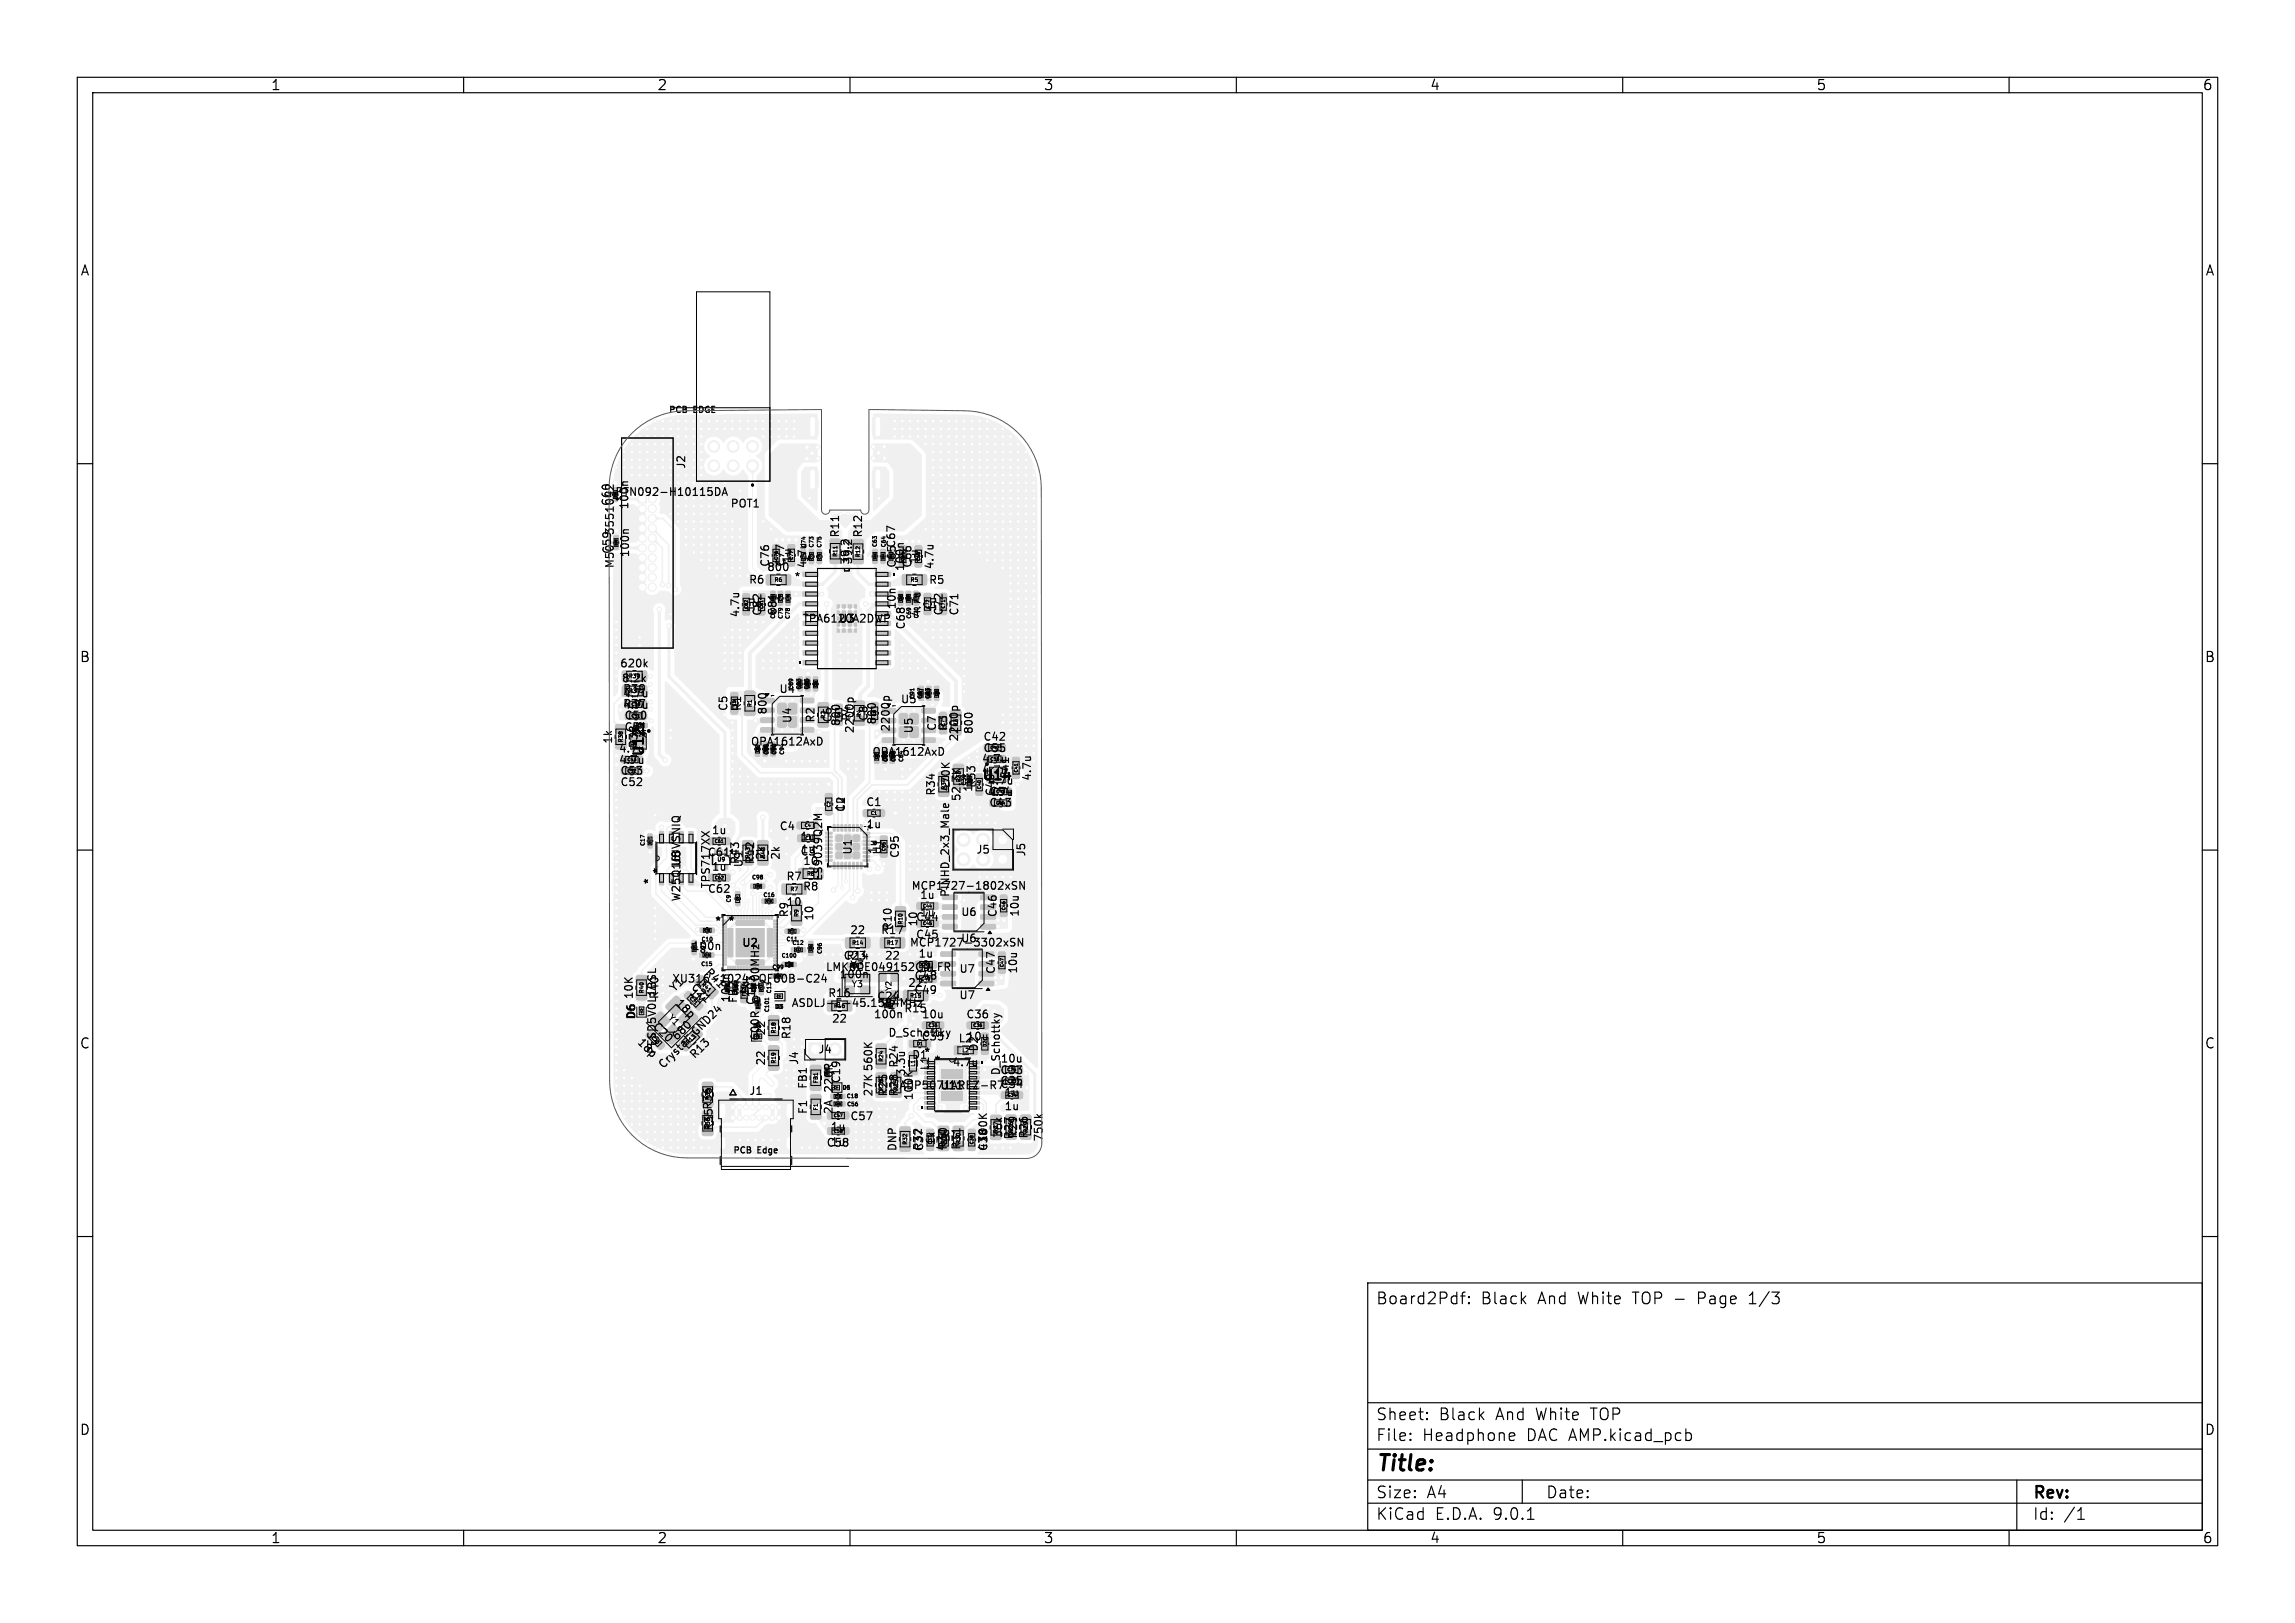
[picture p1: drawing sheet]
<svg xmlns="http://www.w3.org/2000/svg" width="297mm" height="210mm" viewBox="0 0 297 210" stroke-linecap="round" stroke-linejoin="round" font-family="sans-serif">
<defs><g id="words">
<text font-size="2.8" x="178" y="190.9">Title:</text>
<g font-size="2.1">
<text x="178" y="169">Board2Pdf:</text>
<text x="191.7" y="169">Black</text>
<text x="199.1" y="169">And</text>
<text x="204.4" y="169">White</text>
<text x="211.6" y="169">TOP -</text>
<text x="220.3" y="169">Page</text>
<text x="227.1" y="169">1/3</text>
<text x="178" y="184">Sheet:</text>
<text x="186.2" y="184">Black</text>
<text x="193.7" y="184">And</text>
<text x="199" y="184">White</text>
<text x="206.2" y="184">TOP</text>
<text x="178" y="186.7">File:</text>
<text x="184.1" y="186.7">Headphone</text>
<text x="197.7" y="186.7">DAC AMP.kicad_pcb</text>
<text x="178" y="196.9">KiCad</text>
<text x="178" y="194.1">Size:</text>
<text x="184.7" y="194.1">A4</text>
<text x="185.7" y="196.9">E.D.A.</text>
<text x="193.3" y="196.9">9.0.1</text>
<text x="200" y="194.1">Date:</text>
<text x="263" y="194.3">Rev:</text>
<text x="263" y="196.9">Id:</text>
<text x="267.1" y="196.9">/1</text>
</g>
<g font-size="1.8">
<text x="35" y="11.9">1</text>
<text x="85" y="11.9">2</text>
<text x="135" y="11.9">3</text>
<text x="185" y="11.9">4</text>
<text x="235" y="11.9">5</text>
<text x="285" y="11.9">6</text>
<text x="10.3" y="35.9">A</text>
<text x="285.4" y="35.9">A</text>
<text x="10.3" y="85.9">B</text>
<text x="285.3" y="85.9">B</text>
<text x="83.7" y="98.1" transform="rotate(-90 83.7 98.1)">U12</text>
<text x="126.9" y="101.3">U14</text>
<text x="10.3" y="135.9">C</text>
<text x="285.3" y="135.9">C</text>
<text x="10.3" y="185.9">D</text>
<text x="285.3" y="185.9">D</text>
<text x="35" y="199.9">1</text>
<text x="85" y="199.9">2</text>
<text x="135" y="199.9">3</text>
<text x="185" y="199.9">4</text>
<text x="235" y="199.9">5</text>
<text x="285" y="199.9">6</text>
</g>
<g font-size="1.4">
<text x="79.2" y="65.6" transform="rotate(-90 79.2 65.6)">C60</text>
<text x="79.5" y="64.4">PTN092-H10115DA</text>
<text x="88.9" y="60.7" transform="rotate(-90 88.9 60.7)">J2</text>
<text x="94.5" y="65.9">POT1</text>
<text x="79.3" y="71.8" transform="rotate(-90 79.3 71.8)">C59</text>
<text x="81.5" y="66" transform="rotate(-90 81.5 66)">100n</text>
<text x="108.8" y="69.7" transform="rotate(-90 108.8 69.7)">R11</text>
<text x="111.8" y="69.7" transform="rotate(-90 111.8 69.7)">R12</text>
<text x="79.6" y="73.6" transform="rotate(-90 79.6 73.6)">M50-3551042</text>
<text x="81.6" y="72.2" transform="rotate(-90 81.6 72.2)">100n</text>
<text x="96.8" y="75.7">R6</text>
<text x="99.2" y="74.1">800</text>
<text x="99.7" y="73.4" transform="rotate(-90 99.7 73.4)">C76</text>
<text x="101.7" y="73.4" transform="rotate(-90 101.7 73.4)">C77</text>
<text x="102.6" y="72.9" transform="rotate(-90 102.6 72.9)">1u</text>
<text x="102.7" y="75.3">*</text>
<text x="104.1" y="73.3">*</text>
<text x="104.6" y="73.6" transform="rotate(-90 104.6 73.6)">4.7u</text>
<text x="110.1" y="73.2" transform="rotate(-90 110.1 73.2)">39.2</text>
<text x="116.1" y="73.6" transform="rotate(-90 116.1 73.6)">C65C67</text>
<text x="117.2" y="74" transform="rotate(-90 117.2 74)">100n</text>
<text x="118.1" y="76.3" transform="rotate(-180 118.1 76.3)">*</text>
<text x="118.1" y="73.6" transform="rotate(-90 118.1 73.6)">C66</text>
<text x="119" y="73" transform="rotate(-90 119 73)">1u</text>
<text x="120.1" y="75.8">R5</text>
<text x="121" y="73.8" transform="rotate(-90 121 73.8)">4.7u</text>
<text x="95.9" y="80" transform="rotate(-90 95.9 80)">4.7u</text>
<text x="97.8" y="79.3" transform="rotate(-90 97.8 79.3)">1u</text>
<text x="98.7" y="79.8" transform="rotate(-90 98.7 79.8)">C82</text>
<text x="100.7" y="79.8" transform="rotate(-90 100.7 79.8)">C81</text>
<text x="103.8" y="80.8">TPA6120A2DWP</text>
<text x="108.5" y="80.8">U3</text>
<text x="116.1" y="78.9" transform="rotate(-90 116.1 78.9)">10n</text>
<text x="117.3" y="81.5" transform="rotate(-90 117.3 81.5)">C68</text>
<text x="119.3" y="79.9" transform="rotate(-90 119.3 79.9)">4.7u</text>
<text x="121.4" y="79.2" transform="rotate(-90 121.4 79.2)">1u</text>
<text x="122.2" y="79.7" transform="rotate(-90 122.2 79.7)">C72</text>
<text x="124.2" y="79.7" transform="rotate(-90 124.2 79.7)">C71</text>
<text x="80.2" y="86.6">620k</text>
<text x="80.4" y="88.5">8.2k</text>
<text x="80.5" y="89.9">R39</text>
<text x="100.8" y="89.9">U4</text>
<text x="80.5" y="91.8">R37</text>
<text x="80.7" y="93.3">C50</text>
<text x="80.7" y="94.8">C51</text>
<text x="94.3" y="92.1" transform="rotate(-90 94.3 92.1)">C5</text>
<text x="96.1" y="92.1" transform="rotate(-90 96.1 92.1)">R1</text>
<text x="99.4" y="92.6" transform="rotate(-90 99.4 92.6)">800</text>
<text x="102.6" y="93.7" transform="rotate(-90 102.6 93.7)">U4</text>
<text x="105.6" y="93.6" transform="rotate(-90 105.6 93.6)">R2</text>
<text x="107.8" y="93.6" transform="rotate(-90 107.8 93.6)">C6</text>
<text x="108.9" y="94.1" transform="rotate(-90 108.9 94.1)">800</text>
<text x="110.3" y="93.4" transform="rotate(-90 110.3 93.4)">R4</text>
<text x="110.7" y="95" transform="rotate(-90 110.7 95)">2200p</text>
<text x="112.5" y="93.4" transform="rotate(-90 112.5 93.4)">C8</text>
<text x="113.6" y="93.8" transform="rotate(-90 113.6 93.8)">800</text>
<text x="115.3" y="94.8" transform="rotate(-90 115.3 94.8)">2200p</text>
<text x="116.5" y="91.2">U5</text>
<text x="118.3" y="95" transform="rotate(-90 118.3 95)">U5</text>
<text x="121.3" y="94.7" transform="rotate(-90 121.3 94.7)">C7</text>
<text x="122.8" y="94.6" transform="rotate(-90 122.8 94.6)">R3</text>
<text x="126.1" y="95.1" transform="rotate(-90 126.1 95.1)">800</text>
<text x="79.4" y="96.3" transform="rotate(-90 79.4 96.3)">1k</text>
<text x="80" y="97.6">4.7u</text>
<text x="80" y="99.1">4.7u</text>
<text x="80.2" y="100.4">C53</text>
<text x="80.2" y="101.9">C52</text>
<text x="82.7" y="96.9" transform="rotate(-90 82.7 96.9)">R38</text>
<text x="97.1" y="96.7">OPA1612AxD</text>
<text x="112.8" y="98">OPA1612AxD</text>
<text x="124.2" y="96" transform="rotate(-90 124.2 96)">2200p</text>
<text x="127" y="98.9">4.7u</text>
<text x="127" y="100.4">4.7u</text>
<text x="127.2" y="96">C42</text>
<text x="127.2" y="97.5">C55</text>
<text x="127.7" y="101.7">4.7u</text>
<text x="130.8" y="100.9" transform="rotate(-90 130.8 100.9)">C41</text>
<text x="133.6" y="101.1" transform="rotate(-90 133.6 101.1)">4.7u</text>
<text x="100.8" y="107.6">C4</text>
<text x="109.4" y="105.1" transform="rotate(-90 109.4 105.1)">1u</text>
<text x="112" y="104.5">C1</text>
<text x="112" y="107.4">1u</text>
<text x="121.2" y="103.1" transform="rotate(-90 121.2 103.1)">R34</text>
<text x="123.1" y="102.5" transform="rotate(-90 123.1 102.5)">470K</text>
<text x="124.5" y="103.8" transform="rotate(-90 124.5 103.8)">52.3K</text>
<text x="126" y="102.6" transform="rotate(-90 126 102.6)">1u</text>
<text x="126.4" y="102.1" transform="rotate(-90 126.4 102.1)">R33</text>
<text x="127.9" y="104.6">C43</text>
<text x="128" y="103.2">C54</text>
<text x="128.9" y="103.1" transform="rotate(-90 128.9 103.1)">C40</text>
<text x="85.8" y="113.2" transform="rotate(-90 85.8 113.2)">*</text>
<text x="88.2" y="112.2" transform="rotate(-90 88.2 112.2)">U8</text>
<text x="91.5" y="111">C61</text>
<text x="92" y="108.1">1u</text>
<text x="92" y="112.9">1u</text>
<text x="95.8" y="111.9" transform="rotate(-90 95.8 111.9)">R43</text>
<text x="96.3" y="112.3" transform="rotate(-90 96.3 112.3)">U9</text>
<text x="97.8" y="111.9" transform="rotate(-90 97.8 111.9)">R42</text>
<text x="99.1" y="111.4" transform="rotate(-90 99.1 111.4)">2k</text>
<text x="101.1" y="111.4" transform="rotate(-90 101.1 111.4)">2k</text>
<text x="103.5" y="109">1u</text>
<text x="103.5" y="110.9">C3</text>
<text x="103.5" y="110.6">1u</text>
<text x="103.8" y="112.1">10</text>
<text x="110.4" y="110.7" transform="rotate(-90 110.4 110.7)">U1</text>
<text x="113.7" y="110.6" transform="rotate(-90 113.7 110.6)">1u</text>
<text x="116.5" y="111.1" transform="rotate(-90 116.5 111.1)">C95</text>
<text x="126.3" y="110.7">J5</text>
<text x="132.9" y="110.9" transform="rotate(-90 132.9 110.9)">J5</text>
<text x="84.6" y="114.5" transform="rotate(-90 84.6 114.5)">*</text>
<text x="88.2" y="116.7" transform="rotate(-90 88.2 116.7)">W25Q16JVSNIQ</text>
<text x="91.5" y="115.7">C62</text>
<text x="92.1" y="115.1" transform="rotate(-90 92.1 115.1)">TPS717XX</text>
<text x="92.4" y="119.9">*</text>
<text x="94.2" y="119.9">*</text>
<text x="101.7" y="114.1">R7</text>
<text x="101.7" y="117.4">10</text>
<text x="102.2" y="118.8" transform="rotate(-90 102.2 118.8)">R9</text>
<text x="103.8" y="115.4">R8</text>
<text x="105.4" y="119.2" transform="rotate(-90 105.4 119.2)">10</text>
<text x="106.6" y="114.1" transform="rotate(-90 106.6 114.1)">ES9039Q2M</text>
<text x="117.9" y="115.3">MCP1727-1802xSN</text>
<text x="118.4" y="119.4">C44</text>
<text x="118.9" y="120" transform="rotate(-90 118.9 120)">10</text>
<text x="119" y="116.5">1u</text>
<text x="119" y="118.8">1u</text>
<text x="123" y="116.2" transform="rotate(-90 123 116.2)">PINHD_2x3_Male</text>
<text x="124.3" y="118.7">U6</text>
<text x="129.2" y="118.8" transform="rotate(-90 129.2 118.8)">C46</text>
<text x="132" y="118.7" transform="rotate(-90 132 118.7)">10u</text>
<text x="89.5" y="123.1">100n</text>
<text x="91" y="126" transform="rotate(45 91 126)">R41</text>
<text x="96" y="122.7">U2</text>
<text x="106.8" y="125.9">LMK6CE049152CDLFR</text>
<text x="109.4" y="124.4">R14</text>
<text x="109.9" y="125.6">Y3</text>
<text x="109.9" y="121.1">22</text>
<text x="113.9" y="121.1">R17</text>
<text x="114.4" y="124.4">22</text>
<text x="115.6" y="120.5" transform="rotate(-90 115.6 120.5)">R10</text>
<text x="117.6" y="122.7">MCP1727-3302xSN</text>
<text x="118.4" y="121.6">C45</text>
<text x="118.7" y="126">1u</text>
<text x="118.8" y="124.1">1u</text>
<text x="124.3" y="122.1">U6</text>
<text x="82.1" y="129.4" transform="rotate(-90 82.1 129.4)">10K</text>
<text x="85.4" y="129.4" transform="rotate(-90 85.4 129.4)">R40</text>
<text x="86.9" y="127.4">XU316-1024-QF60B-C24</text>
<text x="87.2" y="129.9" transform="rotate(45 87.2 129.9)">18p</text>
<text x="87.4" y="128.6" transform="rotate(-45 87.4 128.6)">Y1</text>
<text x="88.9" y="128.6" transform="rotate(45 88.9 128.6)">1M</text>
<text x="89.1" y="127.9" transform="rotate(45 89.1 127.9)">C21</text>
<text x="94.7" y="129.8" transform="rotate(-90 94.7 129.8)">100n</text>
<text x="95.6" y="129.9" transform="rotate(-90 95.6 129.9)">FB2</text>
<text x="97.1" y="128.9" transform="rotate(-90 97.1 128.9)">1u</text>
<text x="97.9" y="130.2" transform="rotate(-90 97.9 130.2)">C103</text>
<text x="98.5" y="129.9" transform="rotate(-90 98.5 129.9)">@ 100MHz</text>
<text x="102.3" y="130.5">ASDLJ-E-45.1584MHz</text>
<text x="107.1" y="129.2">R16</text>
<text x="108.6" y="126.8">100n</text>
<text x="113" y="132">100n</text>
<text x="113.4" y="129.6">C24</text>
<text x="114" y="130.8">Y2</text>
<text x="116.9" y="131.2">R15</text>
<text x="117.4" y="127.9">22</text>
<text x="118.2" y="128.8">C49</text>
<text x="118.2" y="127">C48</text>
<text x="119.2" y="132">10u</text>
<text x="124" y="129.5">U7</text>
<text x="124.1" y="126.1">U7</text>
<text x="125" y="132">C36</text>
<text x="129" y="126.1" transform="rotate(-90 129 126.1)">C47</text>
<text x="131.8" y="126.1" transform="rotate(-90 131.8 126.1)">10u</text>
<text x="82.2" y="135" transform="rotate(45 82.2 135)">18p</text>
<text x="82.4" y="132" transform="rotate(-90 82.4 132)">D6</text>
<text x="84.2" y="133" transform="rotate(45 84.2 133)">C20</text>
<text x="85.1" y="136.5" transform="rotate(-90 85.1 136.5)">PESD5V0L1BSL</text>
<text x="87.7" y="134.9" transform="rotate(-45 87.7 134.9)">680</text>
<text x="90" y="137.3" transform="rotate(-45 90 137.3)">R13</text>
<text x="98.5" y="134.7" transform="rotate(-90 98.5 134.7)">600R</text>
<text x="99.2" y="138" transform="rotate(-90 99.2 138)">22</text>
<text x="99.2" y="134.1" transform="rotate(-90 99.2 134.1)">22</text>
<text x="102.5" y="134.6" transform="rotate(-90 102.5 134.6)">R18</text>
<text x="103.5" y="137.9" transform="rotate(-90 103.5 137.9)">J4</text>
<text x="105.8" y="136.5">J4</text>
<text x="107.6" y="132.5">22</text>
<text x="114.9" y="134.3">D_Schottky</text>
<text x="117.9" y="137.2">D1*</text>
<text x="119.2" y="134.8">C35</text>
<text x="120.8" y="137.9">*</text>
<text x="124" y="135.1">L210u</text>
<text x="126.7" y="136.2" transform="rotate(-90 126.7 136.2)">D2</text>
<text x="129.4" y="137.7">10u</text>
<text x="85.9" y="138.6" transform="rotate(-45 85.9 138.6)">Crystal_GND24</text>
<text x="96.9" y="141.9">J1</text>
<text x="104.6" y="141" transform="rotate(-90 104.6 141)">FB1</text>
<text x="108" y="141.5" transform="rotate(-90 108 141.5)">220R</text>
<text x="108.9" y="140.3" transform="rotate(-90 108.9 140.3)">C19</text>
<text x="113.1" y="142" transform="rotate(-90 113.1 142)">27K 560K</text>
<text x="115" y="142" transform="rotate(-90 115 142)">R25</text>
<text x="116.3" y="141.2">ADP5071AREZ-R7</text>
<text x="116.4" y="142" transform="rotate(-90 116.4 142)">R28</text>
<text x="116.4" y="138.3" transform="rotate(-90 116.4 138.3)">R24</text>
<text x="117.3" y="139.4" transform="rotate(-90 117.3 139.4)">3.3u</text>
<text x="118.3" y="142.5" transform="rotate(-90 118.3 142.5)">100K</text>
<text x="120.4" y="138.6" transform="rotate(-90 120.4 138.6)">L1</text>
<text x="121.6" y="141.2">U11</text>
<text x="123.2" y="138.2">4.7u</text>
<text x="129.4" y="140.6">C25</text>
<text x="129.4" y="139.2">C33</text>
<text x="129.6" y="139.2" transform="rotate(-90 129.6 139.2)">D_Schottky</text>
<text x="129.9" y="142.1">1u</text>
<text x="129.9" y="143.9">1u</text>
<text x="92.4" y="146.4" transform="rotate(-90 92.4 146.4)">R35R36</text>
<text x="104.6" y="144.3" transform="rotate(-90 104.6 144.3)">F1</text>
<text x="106.9" y="148.6">C58</text>
<text x="107.4" y="146.5">1u</text>
<text x="107.4" y="148.5">1u</text>
<text x="107.9" y="144.3" transform="rotate(-90 107.9 144.3)">2A</text>
<text x="109.9" y="145.2">C57</text>
<text x="116.2" y="149" transform="rotate(-90 116.2 149)">DNP</text>
<text x="119.5" y="149" transform="rotate(-90 119.5 149)">R32</text>
<text x="121.2" y="148.3" transform="rotate(-90 121.2 148.3)">1k</text>
<text x="122.5" y="149" transform="rotate(-90 122.5 149)">47u</text>
<text x="122.8" y="148.9" transform="rotate(-90 122.8 148.9)">R30</text>
<text x="123.1" y="148.3" transform="rotate(-90 123.1 148.3)">4k</text>
<text x="124.5" y="148.9" transform="rotate(-90 124.5 148.9)">R31</text>
<text x="127.9" y="149" transform="rotate(-90 127.9 149)">47u</text>
<text x="128" y="147.9" transform="rotate(-90 128 147.9)">100K</text>
<text x="128" y="149.1" transform="rotate(-90 128 149.1)">C38</text>
<text x="129.9" y="147.3" transform="rotate(-90 129.9 147.3)">36k</text>
<text x="131.3" y="147.5" transform="rotate(-90 131.3 147.5)">R27</text>
<text x="131.8" y="147.4" transform="rotate(-90 131.8 147.4)">R29</text>
<text x="133.2" y="147.4" transform="rotate(-90 133.2 147.4)">R26</text>
<text x="135.1" y="147.8" transform="rotate(-90 135.1 147.8)">750k</text>
</g>
<text font-size="1.4" fill="#fff" x="109.1" y="124.4">C23</text>
<g font-size="1.1">
<text x="86.5" y="53.6">PCB</text>
<text x="89.8" y="53.6">EDGE</text>
<text x="86.2" y="131.8" transform="rotate(45 86.2 131.8)">Y1</text>
<text x="110.1" y="127.9">Y3</text>
<text x="94.8" y="149.4">PCB</text>
<text x="98.1" y="149.4">Edge</text>
</g>
<text font-size="1" x="115.5" y="128.3" transform="rotate(-90 115.5 128.3)">Y2</text>
<g font-size=".7">
<text x="104.4" y="71" transform="rotate(-90 104.4 71)">C74</text>
<text x="105.4" y="71" transform="rotate(-90 105.4 71)">C73</text>
<text x="106.5" y="71" transform="rotate(-90 106.5 71)">C75</text>
<text x="113.6" y="70.9" transform="rotate(-90 113.6 70.9)">C63</text>
<text x="114.8" y="70.9" transform="rotate(-90 114.8 70.9)">C64</text>
<text x="100.2" y="75.4">R6</text>
<text x="108.5" y="72.1" transform="rotate(-90 108.5 72.1)">R11</text>
<text x="111.4" y="72.2" transform="rotate(-90 111.4 72.2)">R12</text>
<text x="117.8" y="75.4">R5</text>
<text x="100.5" y="80.2" transform="rotate(-90 100.5 80.2)">C80</text>
<text x="101.5" y="80.2" transform="rotate(-90 101.5 80.2)">C79</text>
<text x="102.4" y="80.2" transform="rotate(-90 102.4 80.2)">C78</text>
<text x="118.1" y="80.2" transform="rotate(-90 118.1 80.2)">C69</text>
<text x="119" y="80.1" transform="rotate(-90 119 80.1)">C70</text>
<text x="81.3" y="87.9">R39</text>
<text x="81.3" y="89.8">R37</text>
<text x="102.8" y="89.4" transform="rotate(-90 102.8 89.4)">C89</text>
<text x="103.8" y="89.4" transform="rotate(-90 103.8 89.4)">C93</text>
<text x="104.8" y="89.4" transform="rotate(-90 104.8 89.4)">C85</text>
<text x="82" y="95.5">C22</text>
<text x="97.4" y="91.6" transform="rotate(-90 97.4 91.6)">R1</text>
<text x="106.9" y="93.1" transform="rotate(-90 106.9 93.1)">R2</text>
<text x="111.6" y="92.8" transform="rotate(-90 111.6 92.8)">R4</text>
<text x="118.5" y="90.6" transform="rotate(-90 118.5 90.6)">C91</text>
<text x="119.5" y="90.6" transform="rotate(-90 119.5 90.6)">C87</text>
<text x="120.5" y="90.6" transform="rotate(-90 120.5 90.6)">C83</text>
<text x="124.1" y="94.1" transform="rotate(-90 124.1 94.1)">R3</text>
<text x="80.7" y="96.1" transform="rotate(-90 80.7 96.1)">R38</text>
<text x="99.6" y="97.8" transform="rotate(-90 99.6 97.8)">C86</text>
<text x="100.6" y="97.8" transform="rotate(-90 100.6 97.8)">C90</text>
<text x="101.6" y="97.8" transform="rotate(-90 101.6 97.8)">C94</text>
<text x="115.1" y="98.7" transform="rotate(-90 115.1 98.7)">C92</text>
<text x="116.1" y="98.7" transform="rotate(-90 116.1 98.7)">C88</text>
<text x="117.1" y="98.7" transform="rotate(-90 117.1 98.7)">C84</text>
<text x="124.4" y="101.3" transform="rotate(-90 124.4 101.3)">R33</text>
<text x="125.2" y="101.8" transform="rotate(-90 125.2 101.8)">C39</text>
<text x="122.5" y="102.3" transform="rotate(-90 122.5 102.3)">R34</text>
<text x="83.6" y="109.6" transform="rotate(-90 83.6 109.6)">C17</text>
<text x="92.8" y="111.6">U9</text>
<text x="97.1" y="111.1" transform="rotate(-90 97.1 111.1)">R43</text>
<text x="97.2" y="114">C98</text>
<text x="99.1" y="111.1" transform="rotate(-90 99.1 111.1)">R42</text>
<text x="104.4" y="113.4">R8</text>
<text x="94.7" y="116.9" transform="rotate(-90 94.7 116.9)">C9</text>
<text x="98.7" y="116.2">C16</text>
<text x="102.2" y="115.4">R7</text>
<text x="103.4" y="118.7" transform="rotate(-90 103.4 118.7)">R9</text>
<text x="116.9" y="119.7" transform="rotate(-90 116.9 119.7)">R10</text>
<text x="90.6" y="125.2">C15</text>
<text x="90.7" y="122">C10</text>
<text x="91.4" y="123.5" transform="rotate(-90 91.4 123.5)">C97</text>
<text x="99.8" y="125.6">C99</text>
<text x="101.1" y="124">C100</text>
<text x="101.6" y="122">C11</text>
<text x="102.4" y="122.4">C12</text>
<text x="106.5" y="123.6" transform="rotate(-90 106.5 123.6)">C96</text>
<text x="110.2" y="122.4">R14</text>
<text x="114.7" y="122.4">R17</text>
<text x="83.4" y="128.6" transform="rotate(-90 83.4 128.6)">R40</text>
<text x="90.6" y="127.4" transform="rotate(45 90.6 127.4)">R41</text>
<text x="95.7" y="128.9" transform="rotate(-90 95.7 128.9)">C102</text>
<text x="96.7" y="128.7" transform="rotate(-90 96.7 128.7)">C14</text>
<text x="99.7" y="131.1" transform="rotate(-90 99.7 131.1)">C101</text>
<text x="100" y="128.7" transform="rotate(-90 100 128.7)">C13</text>
<text x="100.1" y="130.7">D3</text>
<text x="107.9" y="130.5">R16</text>
<text x="117.7" y="129.2">R15</text>
<text x="89.1" y="135.3" transform="rotate(-45 89.1 135.3)">R13</text>
<text x="97.3" y="133.2">D4</text>
<text x="100.5" y="137.7" transform="rotate(-90 100.5 137.7)">R19</text>
<text x="100.5" y="133.8" transform="rotate(-90 100.5 133.8)">R18</text>
<text x="114.4" y="137.5" transform="rotate(-90 114.4 137.5)">R24</text>
<text x="124.5" y="136.3">L2</text>
<text x="92" y="142.4" transform="rotate(-90 92 142.4)">R35</text>
<text x="105.9" y="143.7" transform="rotate(-90 105.9 143.7)">F1</text>
<text x="105.9" y="140.2" transform="rotate(-90 105.9 140.2)">FB1</text>
<text x="108.9" y="141.2">D5</text>
<text x="109.5" y="142.2">C18</text>
<text x="109.5" y="143.3">C56</text>
<text x="114.4" y="141.2" transform="rotate(-90 114.4 141.2)">R28</text>
<text x="116.3" y="141.2" transform="rotate(-90 116.3 141.2)">R25</text>
<text x="118.5" y="138.1" transform="rotate(-90 118.5 138.1)">L1</text>
<text x="92" y="146.1" transform="rotate(-90 92 146.1)">R36</text>
<text x="117.5" y="148.2" transform="rotate(-90 117.5 148.2)">R32</text>
<text x="122.5" y="148.1" transform="rotate(-90 122.5 148.1)">R31</text>
<text x="124.4" y="148.1" transform="rotate(-90 124.4 148.1)">R30</text>
<text x="129.2" y="146.7" transform="rotate(-90 129.2 146.7)">R27</text>
<text x="131.2" y="146.6" transform="rotate(-90 131.2 146.6)">R26</text>
<text x="133.1" y="146.6" transform="rotate(-90 133.1 146.6)">R29</text>
</g>
<g font-size=".6">
<text x="100.7" y="72.5" transform="rotate(-90 100.7 72.5)">C76</text>
<text x="102.7" y="72.5" transform="rotate(-90 102.7 72.5)">C77</text>
<text x="117.1" y="72.6" transform="rotate(-90 117.1 72.6)">C65</text>
<text x="119.1" y="72.6" transform="rotate(-90 119.1 72.6)">C66</text>
<text x="96.9" y="78.8" transform="rotate(-90 96.9 78.8)">C82</text>
<text x="98.8" y="78.8" transform="rotate(-90 98.8 78.8)">C81</text>
<text x="120.3" y="78.8" transform="rotate(-90 120.3 78.8)">C72</text>
<text x="122.4" y="78.8" transform="rotate(-90 122.4 78.8)">C71</text>
<text x="81.7" y="91.4">C50</text>
<text x="81.7" y="92.9">C51</text>
<text x="95.3" y="91.4" transform="rotate(-90 95.3 91.4)">C5</text>
<text x="108.8" y="92.9" transform="rotate(-90 108.8 92.9)">C6</text>
<text x="113.5" y="92.7" transform="rotate(-90 113.5 92.7)">C8</text>
<text x="122.3" y="94" transform="rotate(-90 122.3 94)">C7</text>
<text x="81.1" y="98.6">C53</text>
<text x="81.1" y="100.1">C52</text>
<text x="128.1" y="97">C42</text>
<text x="128.1" y="98.5">C55</text>
<text x="131.8" y="100" transform="rotate(-90 131.8 100)">C41</text>
<text x="104.1" y="107.1">C4</text>
<text x="107.5" y="104.5" transform="rotate(-90 107.5 104.5)">C2</text>
<text x="112.7" y="105.5">C1</text>
<text x="127" y="102.2" transform="rotate(-90 127 102.2)">C40</text>
<text x="128.9" y="104.2">C54</text>
<text x="128.9" y="102.7">C43</text>
<text x="92.4" y="109.1">C61</text>
<text x="92.5" y="113.9">C62</text>
<text x="104.2" y="108.8">C3</text>
<text x="114.7" y="110.2" transform="rotate(-90 114.7 110.2)">C95</text>
<text x="119.4" y="117.5">C44</text>
<text x="119.4" y="119.8">C45</text>
<text x="130.2" y="117.8" transform="rotate(-90 130.2 117.8)">C46</text>
<text x="119.2" y="125.1">C48</text>
<text x="130" y="125.2" transform="rotate(-90 130 125.2)">C47</text>
<text x="89.1" y="129.2" transform="rotate(45 89.1 129.2)">C21</text>
<text x="96.6" y="129" transform="rotate(-90 96.6 129)">FB2</text>
<text x="119.2" y="127">C49</text>
<text x="84.2" y="134.3" transform="rotate(45 84.2 134.3)">C20</text>
<text x="118.6" y="135.3">D1</text>
<text x="120.1" y="133">C35</text>
<text x="125.9" y="133">C36</text>
<text x="127.7" y="135.5" transform="rotate(-90 127.7 135.5)">D2</text>
<text x="130.3" y="138.7">C25</text>
<text x="130.3" y="140.2">C33</text>
<text x="130.3" y="142">C34</text>
<text x="107.8" y="144.6">C57</text>
<text x="107.8" y="146.6">C58</text>
<text x="120.7" y="148.1" transform="rotate(-90 120.7 148.1)">C37</text>
<text x="126" y="148.1" transform="rotate(-90 126 148.1)">C38</text>
</g>
<g font-size=".3">
<text x="79.8" y="64.4" transform="rotate(-90 79.8 64.4)">C60</text>
<text x="79.9" y="70.6" transform="rotate(-90 79.9 70.6)">C59</text>
<text x="100.2" y="77.8" transform="rotate(-90 100.2 77.8)">C80</text>
<text x="101.2" y="77.8" transform="rotate(-90 101.2 77.8)">C79</text>
<text x="102.2" y="77.8" transform="rotate(-90 102.2 77.8)">C78</text>
<text x="104.1" y="72.4" transform="rotate(-90 104.1 72.4)">C74</text>
<text x="105.2" y="72.4" transform="rotate(-90 105.2 72.4)">C73</text>
<text x="106.2" y="72.4" transform="rotate(-90 106.2 72.4)">C75</text>
<text x="113.4" y="72.4" transform="rotate(-90 113.4 72.4)">C63</text>
<text x="114.5" y="72.4" transform="rotate(-90 114.5 72.4)">C64</text>
<text x="115.5" y="72.4" transform="rotate(-90 115.5 72.4)">C67</text>
<text x="116.7" y="77.8" transform="rotate(-90 116.7 77.8)">C68</text>
<text x="117.7" y="77.8" transform="rotate(-90 117.7 77.8)">C69</text>
<text x="118.7" y="77.8" transform="rotate(-90 118.7 77.8)">C70</text>
<text x="103.7" y="88.9" transform="rotate(-90 103.7 88.9)">C89</text>
<text x="104.7" y="88.9" transform="rotate(-90 104.7 88.9)">C93</text>
<text x="105.7" y="88.9" transform="rotate(-90 105.7 88.9)">C85</text>
<text x="82.5" y="94">C22</text>
<text x="119.4" y="90.1" transform="rotate(-90 119.4 90.1)">C91</text>
<text x="120.4" y="90.1" transform="rotate(-90 120.4 90.1)">C87</text>
<text x="121.4" y="90.1" transform="rotate(-90 121.4 90.1)">C83</text>
<text x="98.2" y="97.3" transform="rotate(-90 98.2 97.3)">C86</text>
<text x="99.2" y="97.3" transform="rotate(-90 99.2 97.3)">C90</text>
<text x="100.2" y="97.3" transform="rotate(-90 100.2 97.3)">C94</text>
<text x="113.6" y="98.3" transform="rotate(-90 113.6 98.3)">C92</text>
<text x="114.6" y="98.3" transform="rotate(-90 114.6 98.3)">C88</text>
<text x="115.6" y="98.3" transform="rotate(-90 115.6 98.3)">C84</text>
<text x="125.7" y="101.4" transform="rotate(-90 125.7 101.4)">C39</text>
<text x="84.3" y="109.2" transform="rotate(-90 84.3 109.2)">C17</text>
<text x="95.7" y="116.6" transform="rotate(-90 95.7 116.6)">C9</text>
<text x="97.7" y="114.9">C98</text>
<text x="99.1" y="116.8">C16</text>
<text x="90" y="123" transform="rotate(-90 90 123)">C97</text>
<text x="91.1" y="123.8">C15</text>
<text x="91.1" y="120.6">C10</text>
<text x="101.6" y="125">C100</text>
<text x="102.1" y="120.7">C11</text>
<text x="102.9" y="123.1">C12</text>
<text x="105.1" y="123.1" transform="rotate(-90 105.1 123.1)">C96</text>
<text x="110.2" y="125.1">C23</text>
<text x="94.3" y="128.3" transform="rotate(-90 94.3 128.3)">C102</text>
<text x="95.3" y="128.2" transform="rotate(-90 95.3 128.2)">C14</text>
<text x="97.7" y="128.3" transform="rotate(-90 97.7 128.3)">C103</text>
<text x="98.3" y="130.5" transform="rotate(-90 98.3 130.5)">C101</text>
<text x="98.7" y="128.2" transform="rotate(-90 98.7 128.2)">C13</text>
<text x="100.3" y="126.5">C99</text>
<text x="114.6" y="130.3">C24</text>
<text x="107.2" y="139.1" transform="rotate(-90 107.2 139.1)">C19</text>
<text x="108" y="142.1">C18</text>
<text x="108" y="143">C56</text>
</g>
</g></defs>
<g fill="#f0f0f0" stroke="#f0f0f0" stroke-width=".2">
<path d="M82.5 129.4h1l-.2 1.2h-.5z"/>
<path d="M83.1 94h.6l-.3 .7h-.2z"/>
<path d="M104.9 140.9h1.3v1h-1.2z"/>
<path d="M119 89.9h2.5v.8l-.5 1v.5h-1.5l-.1-1-.4-.9z"/>
<path d="M87.9 131.8l2.4-2.3 .7 .6-.7 1.7-1.3 1.1z"/>
<path d="M110.6 92.7h3l.7 .3 1.3 .1 .1 .3h-1.2l-1 .4h-2.9z"/>
<path d="M94.5 89.5h3v1h-3z"/>
<path d="M128.4 124.5l1.6 .5-.1 2.4-1.5 .1z"/>
<path d="M96.2 76.5h6l4.4 .2v.3l-7.2 .2-.5 .6h-2.7z"/>
<path d="M121.1 131.6h5.2v1.9l-1.5 1.4v2l.3 .3-.1 5.5h-3.5v-1.4l-.1-.3 .1-.1h-1.8v-.3h1.5l.4-.2 .1-6.8-.6-.5z"/>
<path d="M80.1 91.3l.9-.6h.9v2.3h-.9l-.9-.5z"/>
<path d="M108.7 126l1.6-1.3 .1 1.9h-1.9z"/>
<path d="M121.8 126.2l1.7-.1v1.1l-1.8 .1z"/>
<path d="M103.8 91.8h1.4l.8-.8h1v1l-3 .1z"/>
<path d="M94.5 91.5h3v1h-3z"/>
<path d="M87.1 132.5l2.5 2.8-.8 .7-4.4-.5z"/>
<path d="M100.1 72.3h6v.6h-3l-.5 .3h-2.5z"/>
<path d="M97.7 97.2h2.8v.7l-.4 .8h-2l-.4-.5z"/>
<path d="M115.8 128.2l1.7 .1-.1 1.1-1.3-.3h-.5z"/>
<path d="M98.5 94.3h4.8l-.1 1.7-.5 .7-4.9 .1v-.8z"/>
<path d="M113.4 137.8h1.2v1.2h-1.2z"/>
<path d="M115.9 120.2h1.2l-.1 1.3h-1z"/>
<path d="M80.6 87.8h1v1.2l-1 .1z"/>
<path d="M128.7 117.1l1.6 .3 .1 2.7h-1.7z"/>
<path d="M125.5 141.2h5.2v.9h-1.1l-.5-.5h-3.6z"/>
<path d="M127.3 130l1.9 .1 .6 .5v1.3l-.6 .7h-.7l-.4 .5v1.7h-1.3v-4.1z"/>
<path d="M125.5 140l3.5-.1 .5-.5h1.1v.9h-5.1z"/>
<path d="M113 71.2h2.5l.9-.5h2.8v.9h-2.5l-1.3 .1h-2.4z"/>
<path d="M96 91.5h1.5l1.3 .3h1.2v.3h-1.1l-1.4 .4h-1.2z"/>
<path d="M113.2 98.2h2.8v.5l-.6 1.1h-1.8l-.4-.9z"/>
<path d="M105.6 104.5h1.3l.1 .8h-1.4z"/>
<path d="M96.1 127l1.6-.1v.6l-.5 .1-.6 .4h-.6l-.1-.1v-.7z"/>
<path d="M111.4 121.5l.2-.2h3.2l.3 .3v.9l-.5 .6v3.9h-3.2v-.9l.7-.7v-2.3l-.7-.5z"/>
<path d="M127 117.2l1.7-.1v3h-1.7z"/>
<path d="M115.1 75.4l1.8-1 .9 .1v1.1l-2.6 .2z"/>
<path d="M93.2 106h1.3l.6 .5v1.2l-.7 1.2h-1.1l-.7-1.3 .1-1z"/>
<path d="M82.6 87h1l.1 6.7h-.6l-.4-.7z"/>
<path d="M120.6 147.9l1-.1v1h-1z"/>
<path d="M103.3 88.8h2.5l-.6 1.9-1.4-.3-.5-1.2z"/>
<path d="M117.5 138.1l1.2 .1 .6 .4h1.6l.1 .4h-2l-.3 .3h-1.1l-.3-.2v-.7z"/>
<path d="M105 93h2v1h-1l-1-.7z"/>
<path d="M96.9 78.6h1.9l.9-.9h2.5v.5h-2l-1.3 1.3h-1.9z"/>
<path d="M106.2 143.8l1.9 .2v2.7h-.8l-1.5-2z"/>
<path d="M113 72.3l6.1 .1v.9h-2.6l-1.3 1.2h-1.8z"/>
<path d="M124.4 147.8l1 .1v.9h-.9z"/>
<path d="M120.5 116.9h.8l1.8 .4v.2l-2.6 .1z"/>
<path d="M119.7 137.3h2v.4h-2z"/>
<path d="M106 93h3v.9l-3 .1z"/>
<path d="M129.9 101.2h.5l.4 .8v2.3h-.9z"/>
<path d="M110.6 90.8h2.6l2.6 1v.4h-1.5l-3.7-.4z"/>
<path d="M101.2 74.4h1l1.7 1 .4 .1-.1 .3-3-.2z"/>
<path d="M120.1 124.3l2.3 .2v.4l-2.3 .5z"/>
<path d="M103.3 87.7l1-.9h.5l.9 .9 .1 .5h-2.5z"/>
<path d="M108.3 140.4h.3v.6l.7 .6v1.5l.5 .9v2.3h-.9v-2.3l-.2-1v-1.5l-.3-.5z"/>
<path d="M125.5 138h3.9l.3-.1h.9v.9l-.1 .2-1-.1-.5 .6-3.6 .2z"/>
<path d="M120.2 126.3l1.7-.5v1.7l-1.7-.4z"/>
<path d="M104.7 136.6h1.6l1 1.8h-2.3z"/>
<path d="M100.1 70.6h2.7l1 .6h2.4v.6l-2.4-.1-1.1-.2h-2.6z"/>
<path d="M100.1 72.4l6.1-.1-.4 2.2h-1.8l-1.3-1.3h-2.6z"/>
<path d="M123.4 99l4-2.6h1l-.2 3.4h-4.7z"/>
<path d="M131.2 144.4h1.1v.9h-1.2z"/>
<path d="M107 91l1.1 .2 .6 .9-1.7-.1z"/>
<path d="M113.3 108.4h1.3v.8h-1.3z"/>
<path d="M113.9 129.2l.6-.4 .2 1.1-.1 .3-.3-.1z"/>
<path d="M119.4 88h1.6l.4 .5v1h-2.5v-.8z"/>
<path d="M107.7 140.4h.2v.6l.2 .7v2.3l-1-.1 .4-.8z"/>
<path d="M109.4 128.4h1l-.3 1.3h-1z"/>
<path d="M96.8 89.5h.7l2.4 1 .1 .3h-1.1l-2.1-.3z"/>
<path d="M86.2 130.2l2.7-2.1 .8 .8-2.4 2.5z"/>
<path d="M110.6 92.7h3v1.1h-3z"/>
<path d="M117.5 131.5l.7-.6h1.8l.6 .6-.1 4.1h-1.2v-1.7l-.4-.5h-.8l-.6-.6z"/>
<path d="M129.4 146.4h1v.9h-1z"/>
<path d="M119.4 93h1.6l.8-.9 2.5-.1 .1 1.2-2.9 .3h-2.1z"/>
<path d="M120.8 119.2l1.1-.7 1.9-.1v1.7l-3.1-.2z"/>
<path d="M113.2 96.7l1.1-1.1 4.7-.1v2l-5.8 .1z"/>
<path d="M127 133h.8l-.1 .8h-.6z"/>
<path d="M79.8 96.8l1.1-.1 .4 1.3v2.1h-.8l-.1-2.1z"/>
<path d="M125.8 135.2h2.3l-.1 1.6-1 .8h-1.6v-1.1l.2-.2v-.9z"/>
<path d="M120.6 94.4l1.1-.4h2.6v1.2l-3.7-.5z"/>
<path d="M119.7 139.4h1.2v.7h-1.2z"/>
<path d="M116.3 77.7h2.5l.9 .9h2.7v.9h-2.7l-1-1.2-2.4-.1z"/>
<path d="M125.5 140.6h5.3l.2-.2v-.9l.4-.3h1l.2 .2v.9l-.2 .3v.4l.2 .2v1l-.2 .2h-.9l-.3-.2v-.9l-.3-.4h-5.4z"/>
<path d="M117.5 134.3h1.5v3l.6 .7h1.4v.3h-1.5l-.6-.6h-1.5z"/>
<path d="M93.9 112.3h.2l.3 1.3-.9-.1z"/>
<path d="M126.8 124.7h1.7v2.5h-1.7z"/>
<path d="M112.6 76.6h6.1l1 .2 2.7 .1v.8h-2.6l-1-.5-6.2-.1z"/>
<path d="M84.2 132.2l1.3-1.2 1.2 1-2.5 2.6-.5-.7z"/>
</g>
<g fill="none" stroke="#f0f0f0" stroke-width=".2">
<path d="M83.1 69.6v.1M84.4 69.6l1.3 1.3v4.8M84.4 68.4l2.1 2.1v5.3M84.4 67.1h1.4l1.6 1.6v7.6M104.2 78.1h.7M113.8 78.1h.5M114.3 79.4h.7M81.1 89.4l-1.6 1.6v2.5l.8 .8M82.6 98.3v1.5h1.1M83.1 87.5h1.1M83.2 89.6h1M83.4 90.9h.8"/>
<path d="M84.2 88.6l-1 1v2.5l1.1 1.2M84.2 91.8h-.2l-.8 .8M99.3 93.2l-1.5 .1M99.3 91.9h-1.6l-.6 .6M104.4 94.5h1.3l.3 .3M113.9 94.5l-.4 .4M120.2 95.8h.9l.6 .6M123.6 99.5h4.1M85.6 113.8v1.5l4.4 4.4h2.7l.4 .3M86.9 108.3v3.7l-.6 .6v2.3l4.3 4.3h1.4M86.9 114.2l4.5 4.5h1.5M87.8 107h-1.3l-.2 .2v3.8l-1.4 1.4v3.3l5.4 5.4h2.1"/>
<path d="M88.2 114.5l.8 .8h2.4l2.9 2.9v.5M88.6 112.3l.8 .8M89.4 108.3v4l5.3 5.2v1.2M95.5 116.9h.1M95.5 118v.7M95.5 118.9v.2M95.5 116.9v1.1M96.8 112.7l-1.9 1.9M96.8 116.6h.1M97.5 114.7h-.1l.1 4M98.7 118.9v.2M98.7 118.7h.1"/>
<path d="M98.7 116.9v1.8M98.7 111.4l-2.6 2.6v.2M100.5 114v2.2l-.4 .4M101.8 114.6v3.3l-1.2 1.3h-.3M101.8 108.5h1.8M101.8 106.8h1.9M103.1 119.2h-.8l-.8 .8h-1.2M103.9 111.3v1.8M105.4 109.8h1.9M105.9 113.1v3.7l-1.2 1.2h-2.3l-1.6 1.6h-.5M106.4 108.3h.9M107 107.8h.3"/>
<path d="M107.2 101.5v1.5M107.3 110.3h-1l-1.3 1.4v2.2l-1.2 1.2M107.3 109.3h-2.6l-1.8 1.8v5.8M107.7 105.1l.2 .3v1.7M108.9 112v2.9M109.4 112v2M110 112v3.2l-6.1 6h-2.2l-.5-.4h-.9M110.5 112v4l-.2 .2M110.9 112l.1 3.3M111.4 112h.7l.4 .5M112.1 105.2h.1M112.1 105.2v1.3"/>
<path d="M112.1 106.5l-.7 .6M112.1 108.3h2M112.1 107.8h3.2l1.2 1.2v8.9M112.1 110.8h.9M112.1 111.3h.8l.7 .7v.4M114.1 105.2h1.7M114.4 110.6v1.2M119 116.3v.9M119 119.5v.9M121.6 100.5h.3M121.9 100.5h4.2M122.8 117.3l.1 .1"/>
<path d="M123.2 101.5h3.9M126.2 100.5h1.8M129.9 114.9v1.3M83 128.8l-.1 .2M89.7 123.2v.9M89.9 122h3.9M90.3 120.3h.6l.1 .1M90.9 123.6v.8M90.9 124.4h.1M92 123.6h1M92.1 120.4h1M92.1 128.5v3.3"/>
<path d="M93 124.8l-3.9 3.9M93 123.6h.8M93.2 120.4h.6M94 123.6h.2M94 120.4h.2M94.2 126.1l-2.2 2.2M94.7 125.3v1.4M95.5 125.3v1.6M95.5 124.9v.2M99.5 125.3h.1M99.9 125.3v.8M100 123.6h.2"/>
<path d="M100.3 124.8v.2M100.3 124.8h.9M100.3 122h4.4l.2 .2M100.3 123.6h.8M100.3 120.4h1.6M100.3 121.6h9.3l.4 .4M101.5 124.8l-.7 .7M101.9 120.4h.1M102.8 122.9l-.7 .7M111.2 124.1v.8M112 128.2v1.5M115.9 126.6h1.1"/>
<path d="M116.5 122h.1M116.9 126.5l.1 .1M119.1 133.2l-.5-.4h-1.7l-2.9 2.9M122.7 124.7l-.1 .2M129.7 122.3v1.2M132.3 138.4l.5 .5M91.6 140.6h3.1l1.9 1.9v.8M98.4 143.1l-.1 .2v.3l-.9 .8v.2M99.1 144.7l-1.2 1.2h-5.8M117.1 141.4h3.2M117.9 144.4v.1l-.8 .8v1.1M119 143.4h1.3"/>
<path d="M120.3 142.7h.7l.6 .7M120.3 142.1h-1.1l-1 .9v.7l1.5 1.5h.9l1.1 1.1M126.1 142.7h.9l.3 .3v1l-1 .9h-.4l-1.4 1.4M126.1 142.1h.9l.6 .6v2.9l1.3 1.3M130.1 141.7l-1.2 1.2v2"/>
</g>
<g fill="#f0f0f0" stroke="#f0f0f0" stroke-width=".13">
<path d="M99.8 76.5h.5v.7h-.5z"/>
<path d="M123.4 145.8l.2-.1 1.1 .1v.2v.8l-.2 .1-1.1-.1-.1-.1z"/>
<path d="M117.3 77.7h.5v.6h-.5z"/>
<path d="M121.6 92.2h.2h.6l.1 .2-.1 .8h-.1h-.7v-.2z"/>
<path d="M109.3 127.7l.2-.1 1 .1v.2v.7l-.2 .1-1-.1v-.1z"/>
<path d="M111.4 127.7l.2-.1 1 .1 .1 .2-.1 .7-.2 .1-1-.1-.1-.1z"/>
<path d="M111.4 126h.2h1l.1 .2-.1 .8-.2 .1-1-.1-.1-.2z"/>
<path d="M96.1 110.8h.2h1.1l.1 .2-.1 .9-.2 .1-1.1-.1v-.2z"/>
<path d="M96.1 108.8h.2h1.1l.1 .2-.1 .9-.2 .1-1.1-.1v-.2z"/>
<path d="M119.9 88.8h.6v.7h-.6z"/>
<path d="M131.4 141.3l.1-.1 .8 .1 .1 .2-.1 .6-.2 .1-.7-.1-.1-.2z"/>
<path d="M91 145.8h.1h1.1l.1 .2-.1 .9-.2 .1-1-.1-.1-.2z"/>
<path d="M111.8 104.8l.1-.1 .8 .1 .1 .2-.1 .6-.2 .1-.7-.1-.1-.1z"/>
<path d="M113.5 104.8l.2-.1 .7 .1 .1 .2-.1 .6-.1 .1-.8-.1-.1-.1z"/>
<path d="M96.4 91.5l.2-.1 1.1 .1v.2v.8l-.2 .1-1.1-.1-.1-.1z"/>
<path d="M96.4 89.5l.2-.1 1.1 .1v.2v.8l-.2 .1-1.1-.1-.1-.1z"/>
<path d="M102.4 122.6h.7v.6h-.7z"/>
<path d="M103.6 122.6h.6v.6h-.6z"/>
<path d="M114.2 98.1h.5v.6h-.5z"/>
<path d="M82.4 126.3l.2-.1 1.1 .1v.2v.8l-.2 .1-1.1-.1-.1-.1z"/>
<path d="M82.4 128.3l.2-.1 1.1 .1v.2v.8l-.2 .1-1.1-.1-.1-.1z"/>
<path d="M130.2 144.3h.2h1.1v.2v.9l-.2 .1-1.1-.1-.1-.2z"/>
<path d="M82.2 97.9l.1-.1 .8 .1 .1 .1-.1 .7-.2 .1-.7-.1-.1-.2z"/>
<path d="M111.5 121.4l.1-.1 .9 .1 .1 .2-.1 1-.1 .1-.9-.1-.1-.1z"/>
<path d="M109.5 121.4l.2-.1 .8 .1 .1 .2-.1 1-.1 .1-.9-.1-.1-.1z"/>
<path d="M126.7 127h1.8l.1 .1v.4l-.1 .1h-1.7l-.1-.2z"/>
<path d="M126.7 125.7h1.8l.1 .1v.4l-.1 .1h-1.7l-.1-.2z"/>
<path d="M126.7 124.5l1.8-.1 .1 .2v.3l-.1 .1h-1.7l-.1-.1z"/>
<path d="M126.7 123.2h1.8l.1 .1v.4l-.1 .1-1.7-.1-.1-.1z"/>
<path d="M121.8 123.2h1.8l.1 .1v.4l-.2 .1-1.7-.1-.1-.1z"/>
<path d="M121.8 124.5l1.8-.1 .1 .2v.3l-.2 .1h-1.7l-.1-.1z"/>
<path d="M121.8 125.7h1.8l.1 .1v.4l-.2 .1h-1.7l-.1-.2z"/>
<path d="M121.8 127h1.8l.1 .1v.4l-.2 .1h-1.7l-.1-.2z"/>
<path d="M118.4 70.7l.2-.1 .7 .1v.1v.8l-.2 .1-.7-.1v-.2z"/>
<path d="M101.6 120.2h.7v.6h-.7z"/>
<path d="M102.8 120.2h.6v.6h-.6z"/>
<path d="M108.1 91.2l.2-.1 .6 .1 .1 .1-.1 .8-.1 .1-.7-.1v-.2z"/>
<path d="M114 72.2h.5v.7h-.5z"/>
<path d="M114 71.1h.5v.6h-.5z"/>
<path d="M99.8 97.2h.5v.6h-.5z"/>
<path d="M96.2 76.9l.1-.1 .7 .1v.2v.7l-.2 .1-.6-.1-.1-.1z"/>
<path d="M96.2 78.6l.1-.1 .7 .1v.2v.7l-.2 .1-.6-.1-.1-.1z"/>
<path d="M129.5 117.6l.2-.1 .6 .1 .1 .2-.1 .7-.2 .1-.6-.1-.1-.1z"/>
<path d="M129.5 115.9l.2-.1 .6 .1 .1 .1-.1 .8-.2 .1-.6-.1-.1-.2z"/>
<path d="M104.3 87.6h.5v.7h-.5z"/>
<path d="M98.6 116.3h.7v.6h-.7z"/>
<path d="M99.8 116.3h.6v.6h-.6z"/>
<path d="M132.1 144.3h.2h1.1l.1 .2-.1 .9-.2 .1-1.1-.1v-.2z"/>
<path d="M101.2 74.4l.2-.1 .9 .1v.2v1.1h-.2h-.9l-.1-.2z"/>
<path d="M99.2 74.4l.2-.1 .9 .1v.2v1.1h-.2h-.9l-.1-.2z"/>
<path d="M113.2 98.1h.5v.6h-.5z"/>
<path d="M95.2 116.5h.5v.7h-.5z"/>
<path d="M95.2 115.4h.5v.6h-.5z"/>
<path d="M89.6 121.7h.5v.7h-.5z"/>
<path d="M115.3 126h.9v1h-.9z"/>
<path d="M113.8 126h.9v1h-.9z"/>
<path d="M100.7 76.5h.6v.7h-.6z"/>
<path d="M100.7 77.7h.6v.6h-.6z"/>
<path d="M121.5 101.9h.2h1l.1 .2-.1 .9-.1 .1-1.1-.1-.1-.2z"/>
<path d="M121.5 99.9h.2h1l.1 .2-.1 .9-.1 .1-1.1-.1-.1-.2z"/>
<path d="M101.2 124.5h.7v.6h-.7z"/>
<path d="M102.4 124.5h.6v.6h-.6z"/>
<path d="M103.3 87.6h.5v.7h-.5z"/>
<path d="M105.9 93l.2-.1 1.1 .1v.2v.8l-.2 .1-1.1-.1-.1-.1z"/>
<path d="M105.9 91l.2-.1 1.1 .1v.2v.8l-.2 .1-1.1-.1-.1-.1z"/>
<path d="M121.1 132.3l.2-.1 .8 .1v.1v.7l-.2 .1-.8-.1v-.2z"/>
<path d="M119.4 132.3l.2-.1 .7 .1 .1 .1-.1 .7-.1 .1-.8-.1-.1-.2z"/>
<path d="M123.4 98.9h.2h1.1v.2v.9l-.2 .1-1.1-.1-.1-.2z"/>
<path d="M120.4 116.8h.2h.8v.2v.6l-.2 .1-.8-.1v-.1z"/>
<path d="M118.7 116.8h.2h.7l.1 .2-.1 .6-.1 .1-.8-.1-.1-.1z"/>
<path d="M97.8 130.2h.6v.7h-.6z"/>
<path d="M104.7 72.3h.6v.6h-.6z"/>
<path d="M104.7 71.1h.6v.7h-.6z"/>
<path d="M93.5 108.4h.1h.8l.1 .2-.1 .7h-.2h-.7l-.1-.2z"/>
<path d="M91.7 108.4h.2h.8v.2v.7h-.2h-.8v-.2z"/>
<path d="M101.7 76.5h.5v.7h-.5z"/>
<path d="M101.7 77.7h.5v.6h-.5z"/>
<path d="M131.1 99.8l.1-.1 .7 .1 .1 .1-.1 .8-.2 .1-.6-.1-.1-.2z"/>
<path d="M131.1 98h.1h.7l.1 .2-.1 .8h-.2h-.6l-.1-.2z"/>
<path d="M128.9 107.8h1.7v1.7h-1.7z"/>
<path d="M116.8 74.4l.2-.1 .9 .1v.2v1.1h-.2h-.9l-.1-.2z"/>
<path d="M118.8 74.4l.2-.1 .9 .1v.2v1.1h-.2h-.9l-.1-.2z"/>
<path d="M82.6 64h1.1v1.1h-1.1z"/>
<path d="M125.3 147.9l.2-.1 .7 .1v.2v.7l-.2 .1-.7-.1v-.1z"/>
<path d="M125.3 146.2l.2-.1 .7 .1v.1v.8l-.2 .1-.7-.1v-.2z"/>
<path d="M108.3 140.4h.4v.7l-.4-.1z"/>
<path d="M115.2 98.1h.5v.6h-.5z"/>
<path d="M99.5 131.5l.2-.1 1.1 .1v.2v.8l-.2 .1-1.1-.1-.1-.1z"/>
<path d="M99.5 133.5l.2-.1 1.1 .1v.2v.8l-.2 .1-1.1-.1-.1-.1z"/>
<path d="M82.6 86.9l.2-.1 .8 .1 .1 .1-.1 1.1-.1 .1-.9-.1-.1-.2z"/>
<path d="M80.6 86.9l.2-.1 .8 .1 .1 .1-.1 1.1-.1 .1-.9-.1-.1-.2z"/>
<path d="M113.4 138.9l.2-.1 1.1 .1v.2v.8l-.2 .1-1.1-.1-.1-.1z"/>
<path d="M113.4 140.9l.2-.1 1.1 .1v.2v.8l-.2 .1-1.1-.1-.1-.1z"/>
<path d="M119.6 76.8h.2h.6l.1 .2-.1 .8h-.1h-.7v-.2z"/>
<path d="M119.6 78.6l.2-.1 .6 .1 .1 .1-.1 .8-.1 .1-.7-.1v-.2z"/>
<path d="M116.3 76.5h.5v.7h-.5z"/>
<path d="M116.3 77.7h.5v.6h-.5z"/>
<path d="M113 72.2h.5v.7h-.5z"/>
<path d="M113 71.1h.5v.6h-.5z"/>
<path d="M82.7 90.7h.2h.7l.1 .2-.1 .6-.1 .1-.8-.1-.1-.1z"/>
<path d="M110.6 92.8l.1-.1 1.1 .1 .1 .1-.1 .9-.2 .1-1-.1-.1-.2z"/>
<path d="M110.6 90.8l.1-.1 1.1 .1 .1 .1-.1 .9-.2 .1-1-.1-.1-.2z"/>
<path d="M85.8 133.8l1.1-1.2h.2h.2l1 1.1-.1 .2-1.1 1.1-.2 .1-1.1-1-.1-.2z"/>
<path d="M87.8 131.7l1.2-1.1 .2-.1 1.1 1v.2v.1l-1.2 1.2-.2 .1-1.1-1v-.2z"/>
<path d="M86.2 130.1l1.2-1.2h.1l1.1 1 .1 .1-.1 .2-1.1 1.2h-.2l-1.1-1v-.1z"/>
<path d="M84.2 132.1l1.1-1.1 .2-.1 1.1 1 .1 .2-.1 .2-1.2 1.1-.1 .1-1.1-1-.1-.2z"/>
<path d="M119.4 134.6h.2h.8v.2v.7h-.2h-.8v-.2z"/>
<path d="M117.7 134.6h.2h.7l.1 .2-.1 .7h-.1h-.8l-.1-.2z"/>
<path d="M94.6 91.4l.2-.1 .6 .1 .1 .2-.1 .7-.1 .1-.7-.1v-.1z"/>
<path d="M94.6 89.7l.2-.1 .6 .1 .1 .1-.1 .8-.1 .1-.7-.1v-.2z"/>
<path d="M120 147.9l.1-.1 .7 .1 .1 .2-.1 .7-.2 .1-.6-.1-.1-.1z"/>
<path d="M120 146.2l.1-.1 .7 .1 .1 .1-.1 .8-.2 .1-.6-.1-.1-.2z"/>
<path d="M118.3 76.5h.5v.7h-.5z"/>
<path d="M126.9 119.7l1.9-.1v.2v.3l-.1 .1h-1.7l-.1-.1z"/>
<path d="M126.9 118.4h1.9v.1v.4h-.1h-1.7l-.1-.1z"/>
<path d="M126.9 117.1h1.9v.1v.4l-.1 .1h-1.7l-.1-.2z"/>
<path d="M126.9 115.8h1.9v.2v.3l-.1 .1h-1.7l-.1-.1z"/>
<path d="M122 115.8h1.8l.1 .2v.3l-.2 .1h-1.7l-.1-.1z"/>
<path d="M122 117.1h1.8l.1 .1v.4l-.2 .1h-1.7l-.1-.2z"/>
<path d="M122 118.4h1.8l.1 .1v.4h-.2h-1.7l-.1-.1z"/>
<path d="M122 119.7l1.8-.1 .1 .2v.3l-.2 .1h-1.7l-.1-.1z"/>
<path d="M107.5 71.8l.1-.1 1.1 .1 .1 .2-.1 .9h-.2h-1l-.1-.2z"/>
<path d="M107.5 69.8l.1-.1 1.1 .1 .1 .2-.1 .9h-.2h-1l-.1-.2z"/>
<path d="M93.5 113.2l.1-.1 .8 .1 .1 .1-.1 .7-.1 .1-.8-.1-.1-.2z"/>
<path d="M91.8 113.2l.1-.1 .8 .1 .1 .1-.1 .7-.2 .1-.7-.1-.1-.2z"/>
<path d="M113.4 135.1h.2h1.1v.2v.9l-.2 .1-1.1-.1-.1-.2z"/>
<path d="M113.4 137.1h.2h1.1v.2v.9l-.2 .1-1.1-.1-.1-.2z"/>
<path d="M119.6 137.3h1.4v.4h-1.4z"/>
<path d="M119.6 138h1.4v.3h-1.4z"/>
<path d="M119.6 138.6h1.4v.4h-1.4z"/>
<path d="M119.6 139.3h1.4v.3h-1.4z"/>
<path d="M119.6 141.9h1.4v.3h-1.4z"/>
<path d="M119.6 142.5h1.4v.4h-1.4z"/>
<path d="M119.6 143.2h1.4v.3h-1.4z"/>
<path d="M125.4 143.2h1.4v.3h-1.4z"/>
<path d="M125.4 142.5h1.4v.4h-1.4z"/>
<path d="M125.4 141.9h1.4v.3h-1.4z"/>
<path d="M125.4 139.3h1.4v.3h-1.4z"/>
<path d="M125.4 138.6h1.4v.4h-1.4z"/>
<path d="M125.4 138h1.4v.3h-1.4z"/>
<path d="M125.4 137.3h1.4v.4h-1.4z"/>
<path d="M121.7 138.3h3v4.2h-3z"/>
<path d="M120.4 119.1l.2-.1 .8 .1v.1v.7l-.2 .1-.8-.1v-.2z"/>
<path d="M118.7 119.1l.2-.1 .7 .1 .1 .1-.1 .7-.1 .1-.8-.1-.1-.2z"/>
<path d="M105.8 72.3h.5v.6h-.5z"/>
<path d="M105.8 71.1h.5v.7h-.5z"/>
<path d="M100.9 128.6h.4v.6h-.4z"/>
<path d="M100.2 128.6h.4v.6h-.4z"/>
<path d="M121.7 76.8h.1h.7v.2v.8h-.2h-.6l-.1-.2z"/>
<path d="M104.9 143.7h.2h1.1l.1 .2-.1 .9h-.2h-1.1v-.2z"/>
<path d="M104.9 141.7l.2-.1 1.1 .1 .1 .2-.1 .8-.2 .1-1.1-.1v-.2z"/>
<path d="M110.4 69.8h.2h1.1v.2v.9l-.2 .1-1.1-.1-.1-.2z"/>
<path d="M110.4 71.8h.2h1.1v.2v.9l-.2 .1-1.1-.1-.1-.2z"/>
<path d="M98.5 90.4h1.6l.1 .1v.4h-.1h-1.6l-.1-.1z"/>
<path d="M98.5 91.7l1.6-.1 .1 .2v.3l-.1 .1h-1.6l-.1-.1z"/>
<path d="M98.5 92.9h1.6l.1 .1v.4l-.1 .1h-1.6l-.1-.2z"/>
<path d="M98.5 94.2h1.6l.1 .1v.4l-.1 .1-1.6-.1-.1-.1z"/>
<path d="M103.6 94.2h1.6l.1 .1v.4l-.1 .1-1.5-.1-.1-.1z"/>
<path d="M103.6 92.9h1.6l.1 .1v.4l-.1 .1h-1.5l-.1-.2z"/>
<path d="M103.6 91.7l1.6-.1 .1 .2v.3l-.1 .1h-1.5l-.1-.1z"/>
<path d="M103.6 90.4h1.6l.1 .1v.4h-.1h-1.5l-.1-.1z"/>
<path d="M100.4 90.1h3v4.9h-3z"/>
<path d="M85.3 113h.6v1.5h-.6z"/>
<path d="M86.6 113h.6v1.5h-.6z"/>
<path d="M89.1 113h.6v1.5h-.6z"/>
<path d="M89.1 107.6h.6v1.5h-.6z"/>
<path d="M86.6 107.6h.6v1.5h-.6z"/>
<path d="M85.3 107.6h.6v1.5h-.6z"/>
<path d="M91 140.1l.1-.1 1.1 .1 .1 .2-.1 .9h-.2h-1l-.1-.2z"/>
<path d="M97.2 114.4h.6v.5h-.6z"/>
<path d="M98.3 114.4h.6v.5h-.6z"/>
<path d="M115.9 119.4l.2-.1 1.1 .1v.2v.8l-.2 .1-1.1-.1-.1-.1z"/>
<path d="M115.9 117.4l.2-.1 1.1 .1v.2v.8l-.2 .1-1.1-.1-.1-.1z"/>
<path d="M83.9 107.9h.5v.7h-.5z"/>
<path d="M83.9 109.1h.5v.6h-.5z"/>
<path d="M114.2 95.5h1.6l.1 .1v.4l-.1 .1h-1.5l-.1-.2z"/>
<path d="M119.3 95.5h1.7l.1 .1-.1 .4-.1 .1h-1.5l-.1-.2z"/>
<path d="M119.3 94.3l1.7-.1 .1 .2-.1 .3-.1 .1h-1.5l-.1-.1z"/>
<path d="M119.3 93h1.7l.1 .1-.1 .3-.1 .1h-1.5l-.1-.1z"/>
<path d="M119.3 91.7h1.7l.1 .1-.1 .4-.1 .1h-1.5l-.1-.2z"/>
<path d="M116.1 91.4h3v4.9h-3z"/>
<path d="M79.7 93.8l.2-.1 1.1 .1v.2v.9h-.2h-1.1l-.1-.2z"/>
<path d="M79.7 95.8l.2-.1 1.1 .1v.2v.9h-.2h-1.1l-.1-.2z"/>
<path d="M98.1 110.8h.2h1.1v.2v.9l-.2 .1-1.1-.1-.1-.2z"/>
<path d="M98.1 108.8h.2h1.1v.2v.9l-.2 .1-1.1-.1-.1-.2z"/>
<path d="M97.8 97.2h.5v.6h-.5z"/>
<path d="M103.9 74h2v.6h-2z"/>
<path d="M103.9 75.3h2v.6h-2z"/>
<path d="M103.9 76.6h2v.5h-2z"/>
<path d="M103.9 77.9h2v.5h-2z"/>
<path d="M103.9 79.1h2v.6h-2z"/>
<path d="M103.9 81.7h2v.5h-2z"/>
<path d="M103.9 82.9h2v.6h-2z"/>
<path d="M103.9 84.2h2v.6h-2z"/>
<path d="M103.9 85.5h2v.5h-2z"/>
<path d="M113.3 85.5h2v.5h-2z"/>
<path d="M113.3 84.2h2v.6h-2z"/>
<path d="M113.3 82.9h2v.6h-2z"/>
<path d="M113.3 81.7h2v.5h-2z"/>
<path d="M113.3 80.4h2v.6h-2z"/>
<path d="M113.3 79.1h2v.6h-2z"/>
<path d="M113.3 77.9h2v.5h-2z"/>
<path d="M113.3 76.6h2v.5h-2z"/>
<path d="M113.3 75.3h2v.6h-2z"/>
<path d="M113.3 74h2v.6h-2z"/>
<path d="M108.2 78.1h2.8v3.8h-2.8z"/>
<path d="M107.5 141.6h.7v.5h-.7z"/>
<path d="M108.7 141.6h.6v.5h-.6z"/>
<path d="M92 127.7l.2-.1 .2 .1 .5 .7-.7 .8-.1 .1-.2-.1-.6-.7z"/>
<path d="M102 70.5h.2h.6l.1 .2-.1 .8h-.2h-.6l-.1-.2z"/>
<path d="M104.7 121.8h.5v.7h-.5z"/>
<path d="M104.7 122.9h.5v.7h-.5z"/>
<path d="M91.8 120.1h.6v.5h-.6z"/>
<path d="M90.6 120.1h.7v.5h-.7z"/>
<path d="M120.9 90h.6v.6h-.6z"/>
<path d="M120.9 88.8h.6v.7h-.6z"/>
<path d="M127 135.5l.2-.1 .7 .1v.1v.8l-.2 .1-.7-.1v-.2z"/>
<path d="M127 133.7h.2h.7v.2v.8h-.2h-.7v-.2z"/>
<path d="M82.7 131h.6l.1 .3h-.7z"/>
<path d="M82.7 130.3h.6l.1 .3h-.7z"/>
<path d="M83.1 93.6h.6v.5h-.6z"/>
<path d="M121.5 145.8l.2-.1 1 .1 .1 .2-.1 .8-.1 .1-1.1-.1-.1-.1z"/>
<path d="M105.3 88.7h.5v.7h-.5z"/>
<path d="M105.3 87.6h.5v.7h-.5z"/>
<path d="M82.6 88.8l.2-.1 .8 .1 .1 .2-.1 1-.1 .1-.9-.1-.1-.1z"/>
<path d="M95.9 128.8l.2-.1 .6 .1 .1 .1-.1 .8-.2 .1-.6-.1-.1-.2z"/>
<path d="M106.8 104.5l.2-.1 .7 .1v.1v.8l-.2 .1-.7-.1v-.2z"/>
<path d="M106.8 102.7h.2h.7v.2v.8h-.2h-.7v-.2z"/>
<path d="M107.1 143.9h.2h.8v.2v.6l-.2 .1-.8-.1v-.1z"/>
<path d="M108.9 143.9h.1h.8l.1 .2-.1 .6-.2 .1-.7-.1-.1-.1z"/>
<path d="M129.3 124.9h.1h.7v.2v.8l-.2 .1-.6-.1-.1-.2z"/>
<path d="M129.3 123.2h.1h.7v.2v.8h-.2h-.6l-.1-.2z"/>
<path d="M99.5 135.4l.2-.1 1.1 .1v.2v.8l-.2 .1-1.1-.1-.1-.1z"/>
<path d="M99.5 137.4l.2-.1 1.1 .1v.2v.8l-.2 .1-1.1-.1-.1-.1z"/>
<path d="M102.4 118.6h.2h1.1l.1 .2-.1 .9-.2 .1-1.1-.1v-.2z"/>
<path d="M102.4 116.6h.2h1.1l.1 .2-.1 .9-.2 .1-1.1-.1v-.2z"/>
<path d="M90.2 129.6l.2-.1 .6 .6-.1 .2-.4 .4-.3-.1-.4-.5v-.1z"/>
<path d="M103.2 106.4l.2-.1 .7 .1 .1 .2-.1 .6-.1 .1-.8-.1-.1-.2z"/>
<path d="M104.9 106.4l.2-.1 .8 .1v.2v.6l-.2 .1-.8-.1-.1-.2z"/>
<path d="M101.2 114.4h.2h.9l.1 .2-.1 1.1-.2 .1-.9-.1v-.2z"/>
<path d="M103.2 114.4h.2h.9l.1 .2-.1 1.1-.2 .1-.9-.1v-.2z"/>
<path d="M108.7 142.6h.6v.5h-.6z"/>
<path d="M91.7 123.3h.7v.5h-.7z"/>
<path d="M90.6 123.3h.6v.5h-.6z"/>
<path d="M79.4 64.2h.5v.7h-.5z"/>
<path d="M94.6 143h.4l.2 .2-.2 .4v.7l.2 .4-.3 .2h-.3l-.1-.2 .2-.4v-.7l-.2-.3z"/>
<path d="M95.5 143h.3l.2 .2-.1 .4v.7l.1 .4-.2 .2h-.3l-.1-.2 .1-.4v-.7l-.1-.3z"/>
<path d="M99.7 143h.4l.2 .2-.2 .4v.7l.2 .4-.3 .2h-.3l-.1-.2 .2-.4v-.7l-.2-.3z"/>
<path d="M100.6 143h.3l.2 .2-.1 .4v.7l.1 .4-.2 .2h-.3l-.1-.2 .1-.4v-.7l-.1-.3z"/>
<path d="M123.5 135.4l.6-.1 .2 .1v.9l-.1 .2h-.5l-.2-.1z"/>
<path d="M100 72.3l.2-.1 .6 .1 .1 .1-.1 .8-.1 .1-.7-.1v-.2z"/>
<path d="M100 70.5h.2h.6l.1 .2-.1 .8h-.1h-.7v-.2z"/>
<path d="M128.2 144.3h.2h1.1l.1 .2-.1 .9-.2 .1-1.1-.1v-.2z"/>
<path d="M128.2 146.3h.2h1.1l.1 .2-.1 .9-.2 .1-1.1-.1v-.2z"/>
<path d="M115.3 138.9l.2-.1 1.1 .1 .1 .2-.1 .8-.2 .1-1.1-.1v-.1z"/>
<path d="M98.1 76.9l.2-.1 .7 .1v.2v.7l-.2 .1-.7-.1v-.1z"/>
<path d="M125.2 132.3l.2-.1 .7 .1 .1 .1-.1 .7-.1 .1-.8-.1-.1-.2z"/>
<path d="M126.9 132.3l.2-.1 .8 .1v.1v.7l-.2 .1-.8-.1v-.2z"/>
<path d="M112.8 91l.1-.1 .7 .1 .1 .1-.1 .8-.2 .1-.6-.1-.1-.2z"/>
<path d="M119 128.2l.1-.1 .9 .1 .1 .2-.1 1.1h-.2h-.8l-.1-.2z"/>
<path d="M117 128.2l.1-.1 .9 .1 .1 .2-.1 1.1h-.2h-.8l-.1-.2z"/>
<path d="M105 108.1l.2-.1 .7 .1 .1 .1-.1 .7h-.1h-.8l-.1-.2z"/>
<path d="M114 108.2h.1h.7v.2v.8h-.2h-.6l-.1-.2z"/>
<path d="M114 109.9h.1h.7v.2v.8l-.2 .1-.6-.1-.1-.2z"/>
<path d="M114 121.4l.1-.1 .9 .1 .1 .2-.1 1-.2 .1-.8-.1-.1-.1z"/>
<path d="M116 121.4l.2-.1 .8 .1 .1 .2-.1 1-.2 .1-.8-.1-.1-.1z"/>
<path d="M126.3 100.2l.2-.1 .6 .1 .1 .2-.1 .7-.1 .1-.7-.1-.1-.1z"/>
<path d="M126.3 101.9h.2h.6l.1 .2-.1 .8h-.1h-.7l-.1-.2z"/>
<path d="M118.9 88.8h.6v.7h-.6z"/>
<path d="M93.8 111.9h.4l-.1 .6-.3-.1z"/>
<path d="M104.7 134.9h1.7v1.7h-1.7z"/>
<path d="M117.6 136.2l1-.1 .2 .2-.1 .5-.2 .2-.8-.1-.1-.2z"/>
<path d="M117.6 138.3l1-.1 .2 .2-.1 .6-.2 .1h-.8l-.1-.2z"/>
<path d="M111.3 106.7h.3l-.1 .9-.2-.1z"/>
<path d="M110.8 106.7h.3l-.1 .9-.2-.1z"/>
<path d="M110.3 106.7h.3l-.1 .9-.2-.1z"/>
<path d="M109.8 106.7h.3l-.1 .9-.2-.1z"/>
<path d="M109.3 106.7h.3l-.1 .9-.2-.1z"/>
<path d="M108.8 106.7h.3l-.1 .9-.2-.1z"/>
<path d="M108.3 106.7h.3l-.1 .9-.2-.1z"/>
<path d="M107.8 106.7h.3l-.1 .9-.2-.1z"/>
<path d="M106.8 107.7h.9v.2h-.8z"/>
<path d="M106.8 108.2h.9v.2h-.8z"/>
<path d="M106.8 108.7h.9v.2h-.8z"/>
<path d="M106.8 109.2h.9v.2h-.8z"/>
<path d="M106.8 109.7h.9v.2h-.8z"/>
<path d="M106.8 110.2h.9v.2h-.8z"/>
<path d="M106.8 110.7h.9v.2h-.8z"/>
<path d="M106.8 111.2h.9v.2h-.8z"/>
<path d="M107.8 111.6h.3l-.1 .8h-.2z"/>
<path d="M108.3 111.6h.3l-.1 .8h-.2z"/>
<path d="M108.8 111.6h.3l-.1 .8h-.2z"/>
<path d="M109.3 111.6h.3l-.1 .8h-.2z"/>
<path d="M109.8 111.6h.3l-.1 .8h-.2z"/>
<path d="M110.3 111.6h.3l-.1 .8h-.2z"/>
<path d="M110.8 111.6h.3l-.1 .8h-.2z"/>
<path d="M111.3 111.6h.3l-.1 .8h-.2z"/>
<path d="M111.7 111.2h.8l.1 .2h-.9z"/>
<path d="M111.7 110.7h.8l.1 .2h-.9z"/>
<path d="M111.7 110.2h.8l.1 .2h-.9z"/>
<path d="M111.7 109.7h.8l.1 .2h-.9z"/>
<path d="M111.7 109.2h.8l.1 .2h-.9z"/>
<path d="M111.7 108.7h.8l.1 .2h-.9z"/>
<path d="M111.7 108.2h.8l.1 .2h-.9z"/>
<path d="M111.7 107.7h.8l.1 .2h-.9z"/>
<path d="M108.1 107.9h3.2v3.3h-3.2z"/>
<path d="M129.1 97.8h.2h.8v.2v.6l-.2 .1-.8-.1v-.1z"/>
<path d="M116.5 145.9l.2-.1 1.1 .1v.2v.8l-.2 .1-1.1-.1-.1-.1z"/>
<path d="M116.5 147.9l.2-.1 1.1 .1v.2v.8l-.2 .1-1.1-.1-.1-.1z"/>
<path d="M93.6 119h.4v.3h-.4z"/>
<path d="M93.6 119.4h.4v.3h-.4z"/>
<path d="M93.6 119.8h.4v.3h-.4z"/>
<path d="M93.6 120.2h.4v.3h-.4z"/>
<path d="M93.6 120.6h.4v.3h-.4z"/>
<path d="M93.6 121h.4v.3h-.4z"/>
<path d="M93.6 121.4h.4v.3h-.4z"/>
<path d="M93.6 121.8h.4v.3h-.4z"/>
<path d="M93.6 122.2h.4v.3h-.4z"/>
<path d="M93.6 122.6h.4v.3h-.4z"/>
<path d="M93.6 123h.4v.3h-.4z"/>
<path d="M93.6 123.4h.4v.3h-.4z"/>
<path d="M93.6 123.8h.4v.3h-.4z"/>
<path d="M93.6 124.2h.4v.3h-.4z"/>
<path d="M93.6 124.6h.4v.3h-.4z"/>
<path d="M94.1 125h.3v.5h-.3z"/>
<path d="M94.5 125h.3v.5h-.3z"/>
<path d="M94.9 125h.3v.5h-.3z"/>
<path d="M95.3 125h.3v.5h-.3z"/>
<path d="M95.7 125h.3v.5h-.3z"/>
<path d="M96.1 125h.3v.5h-.3z"/>
<path d="M96.5 125h.3v.5h-.3z"/>
<path d="M98.9 125h.3v.5h-.3z"/>
<path d="M99.3 125h.3v.5h-.3z"/>
<path d="M100.1 124.6h.5v.3h-.5z"/>
<path d="M100.1 124.2h.5v.3h-.5z"/>
<path d="M100.1 123.8h.5v.3h-.5z"/>
<path d="M100.1 123.4h.5v.3h-.5z"/>
<path d="M100.1 123h.5v.3h-.5z"/>
<path d="M100.1 122.6h.5v.3h-.5z"/>
<path d="M100.1 122.2h.5v.3h-.5z"/>
<path d="M100.1 121.8h.5v.3h-.5z"/>
<path d="M100.1 121.4h.5v.3h-.5z"/>
<path d="M100.1 121h.5v.3h-.5z"/>
<path d="M100.1 120.6h.5v.3h-.5z"/>
<path d="M100.1 120.2h.5v.3h-.5z"/>
<path d="M100.1 119.8h.5v.3h-.5z"/>
<path d="M100.1 119.4h.5v.3h-.5z"/>
<path d="M100.1 119h.5v.3h-.5z"/>
<path d="M99.7 118.5h.3v.4h-.3z"/>
<path d="M99.3 118.5h.3v.4h-.3z"/>
<path d="M98.9 118.5h.3v.4h-.3z"/>
<path d="M98.5 118.5h.3v.4h-.3z"/>
<path d="M98.1 118.5h.3v.4h-.3z"/>
<path d="M97.7 118.5h.3v.4h-.3z"/>
<path d="M97.3 118.5h.3v.4h-.3z"/>
<path d="M96.9 118.5h.3v.4h-.3z"/>
<path d="M96.5 118.5h.3v.4h-.3z"/>
<path d="M96.1 118.5h.3v.4h-.3z"/>
<path d="M95.7 118.5h.3v.4h-.3z"/>
<path d="M95.3 118.5h.3v.4h-.3z"/>
<path d="M94.9 118.5h.3v.4h-.3z"/>
<path d="M94.2 120.1h.6v3.7h-.6z"/>
<path d="M95.2 124.2h3.7v.7h-3.7z"/>
<path d="M99.3 120.1h.7v3.7h-.7z"/>
<path d="M95.2 119.1h3.7v.6h-3.7z"/>
<path d="M95.2 120.1h3.7v3.7h-3.7z"/>
<path d="M108.9 145.9h.1h.8l.1 .2-.1 .7h-.2h-.7l-.1-.2z"/>
<path d="M103.4 112.4h.2h.9v.2v1.1l-.2 .1-.9-.1-.1-.2z"/>
<path d="M104.9 140l.2-.1 1.1 .1 .1 .2-.1 .8-.2 .1-1.1-.1-.1-.2z"/>
<path d="M104.9 137.9l.2-.1 1.1 .1 .1 .2-.1 .8-.2 .1-1.1-.1-.1-.1z"/>
<path d="M98.8 97.2h.5v.6h-.5z"/>
<circle cx="84.2" cy="87.5" r=".25"/>
<circle cx="106.3" cy="76.9" r=".25"/>
<circle cx="112.9" cy="76.8" r=".25"/>
<circle cx="126.5" cy="98" r=".25"/>
<circle cx="119.8" cy="91.2" r=".25"/>
<circle cx="120.7" cy="91.2" r=".25"/>
<circle cx="114.2" cy="73.5" r=".25"/>
<circle cx="84.2" cy="89.6" r=".25"/>
<circle cx="129.8" cy="111.2" r=".85"/>
<circle cx="127.2" cy="108.7" r=".85"/>
<circle cx="127.2" cy="111.2" r=".85"/>
<circle cx="124.7" cy="108.7" r=".85"/>
<circle cx="124.7" cy="111.2" r=".85"/>
<circle cx="84.4" cy="64.6" r=".52"/>
<circle cx="83.1" cy="65.8" r=".52"/>
<circle cx="84.4" cy="65.8" r=".52"/>
<circle cx="83.1" cy="67.1" r=".52"/>
<circle cx="84.4" cy="67.1" r=".52"/>
<circle cx="83.1" cy="68.4" r=".52"/>
<circle cx="84.4" cy="68.4" r=".52"/>
<circle cx="83.1" cy="69.6" r=".52"/>
<circle cx="84.4" cy="69.6" r=".52"/>
<circle cx="83.1" cy="70.9" r=".52"/>
<circle cx="84.4" cy="70.9" r=".52"/>
<circle cx="83.1" cy="72.2" r=".52"/>
<circle cx="84.4" cy="72.2" r=".52"/>
<circle cx="83.1" cy="73.4" r=".52"/>
<circle cx="84.4" cy="73.4" r=".52"/>
<circle cx="83.1" cy="74.7" r=".52"/>
<circle cx="84.4" cy="74.7" r=".52"/>
<circle cx="83.1" cy="76" r=".52"/>
<circle cx="84.4" cy="76" r=".52"/>
<circle cx="103" cy="76.9" r=".25"/>
<circle cx="97.4" cy="60.3" r=".75"/>
<circle cx="97.4" cy="57.8" r=".75"/>
<circle cx="94.9" cy="60.3" r=".75"/>
<circle cx="94.9" cy="57.8" r=".75"/>
<circle cx="92.4" cy="60.3" r=".75"/>
<circle cx="92.4" cy="57.8" r=".75"/>
<circle cx="84.2" cy="91.7" r=".25"/>
<circle cx="104.1" cy="89.8" r=".25"/>
<circle cx="101.2" cy="90.6" r=".25"/>
<circle cx="101.2" cy="91.9" r=".25"/>
<circle cx="101.2" cy="93.2" r=".25"/>
<circle cx="101.2" cy="94.5" r=".25"/>
<circle cx="102.5" cy="90.6" r=".25"/>
<circle cx="102.5" cy="94.5" r=".25"/>
<circle cx="84.2" cy="90.9" r=".25"/>
<circle cx="117" cy="91.9" r=".25"/>
<circle cx="117" cy="93.2" r=".25"/>
<circle cx="117" cy="94.5" r=".25"/>
<circle cx="117" cy="95.8" r=".25"/>
<circle cx="118.3" cy="91.9" r=".25"/>
<circle cx="118.3" cy="95.8" r=".25"/>
<circle cx="84.2" cy="88.6" r=".25"/>
<circle cx="125.4" cy="98" r=".25"/>
<circle cx="126.5" cy="98.8" r=".25"/>
<circle cx="108.8" cy="78.9" r=".25"/>
<circle cx="108.8" cy="81.2" r=".25"/>
<circle cx="109.6" cy="78.9" r=".25"/>
<circle cx="109.6" cy="81.2" r=".25"/>
<circle cx="110.4" cy="78.9" r=".25"/>
<circle cx="110.4" cy="81.2" r=".25"/>
<circle cx="105.4" cy="73.4" r=".25"/>
<circle cx="98.5" cy="95.3" r=".25"/>
<circle cx="126.5" cy="97.2" r=".25"/>
<circle cx="125.3" cy="98.8" r=".25"/>
<circle cx="96.6" cy="143.3" r=".32"/>
<circle cx="97.4" cy="143.3" r=".32"/>
<circle cx="98.3" cy="143.3" r=".32"/>
<circle cx="99.1" cy="143.3" r=".32"/>
<circle cx="100.8" cy="144.6" r=".32"/>
<circle cx="100" cy="144.6" r=".32"/>
<circle cx="99.1" cy="144.6" r=".32"/>
<circle cx="98.3" cy="144.6" r=".32"/>
<circle cx="97.4" cy="144.6" r=".32"/>
<circle cx="96.6" cy="144.6" r=".32"/>
<circle cx="95.7" cy="144.6" r=".32"/>
<circle cx="94.9" cy="144.6" r=".32"/>
<circle cx="99.6" cy="95.4" r=".25"/>
<circle cx="108.1" cy="135.8" r=".85"/>
<circle cx="115" cy="96.5" r=".25"/>
<circle cx="113.9" cy="96.5" r=".25"/>
<circle cx="105" cy="89.8" r=".25"/>
<circle cx="84.3" cy="93.3" r=".25"/>
<circle cx="133.8" cy="97.5" r=".2"/>
<circle cx="133.8" cy="96.5" r=".2"/>
<circle cx="133.8" cy="95.5" r=".2"/>
<circle cx="133.8" cy="94.5" r=".2"/>
<circle cx="133.8" cy="93.5" r=".2"/>
<circle cx="133.8" cy="92.5" r=".2"/>
<circle cx="133.8" cy="91.5" r=".2"/>
<circle cx="133.8" cy="90.5" r=".2"/>
<circle cx="133.8" cy="89.5" r=".2"/>
<circle cx="133.8" cy="88.5" r=".2"/>
<circle cx="133.8" cy="87.5" r=".2"/>
<circle cx="133.8" cy="86.5" r=".2"/>
<circle cx="133.8" cy="85.5" r=".2"/>
<circle cx="133.8" cy="84.5" r=".2"/>
<circle cx="133.8" cy="83.5" r=".2"/>
<circle cx="133.8" cy="82.5" r=".2"/>
<circle cx="133.8" cy="81.5" r=".2"/>
<circle cx="133.8" cy="80.5" r=".2"/>
<circle cx="133.8" cy="79.5" r=".2"/>
<circle cx="133.8" cy="78.5" r=".2"/>
<circle cx="133.8" cy="77.5" r=".2"/>
<circle cx="133.8" cy="76.5" r=".2"/>
<circle cx="133.8" cy="75.5" r=".2"/>
<circle cx="133.8" cy="74.5" r=".2"/>
<circle cx="133.8" cy="73.5" r=".2"/>
<circle cx="133.8" cy="72.5" r=".2"/>
<circle cx="133.8" cy="71.5" r=".2"/>
<circle cx="133.8" cy="70.5" r=".2"/>
<circle cx="133.8" cy="69.5" r=".2"/>
<circle cx="133.8" cy="68.5" r=".2"/>
<circle cx="133.8" cy="67.5" r=".2"/>
<circle cx="133.8" cy="66.5" r=".2"/>
<circle cx="133.8" cy="65.5" r=".2"/>
<circle cx="133.8" cy="64.5" r=".2"/>
<circle cx="133.8" cy="63.5" r=".2"/>
<circle cx="133.8" cy="62.5" r=".2"/>
<circle cx="133.8" cy="61.5" r=".2"/>
<circle cx="133.8" cy="60.5" r=".2"/>
<circle cx="132.8" cy="97.5" r=".2"/>
<circle cx="132.8" cy="96.5" r=".2"/>
<circle cx="132.8" cy="95.5" r=".2"/>
<circle cx="132.8" cy="94.5" r=".2"/>
<circle cx="132.8" cy="93.5" r=".2"/>
<circle cx="132.8" cy="92.5" r=".2"/>
<circle cx="132.8" cy="91.5" r=".2"/>
<circle cx="132.8" cy="90.5" r=".2"/>
<circle cx="132.8" cy="89.5" r=".2"/>
<circle cx="132.8" cy="88.5" r=".2"/>
<circle cx="132.8" cy="87.5" r=".2"/>
<circle cx="132.8" cy="86.5" r=".2"/>
<circle cx="132.8" cy="85.5" r=".2"/>
<circle cx="132.8" cy="84.5" r=".2"/>
<circle cx="132.8" cy="83.5" r=".2"/>
<circle cx="132.8" cy="82.5" r=".2"/>
<circle cx="132.8" cy="81.5" r=".2"/>
<circle cx="132.8" cy="80.5" r=".2"/>
<circle cx="132.8" cy="79.5" r=".2"/>
<circle cx="132.8" cy="78.5" r=".2"/>
<circle cx="132.8" cy="77.5" r=".2"/>
<circle cx="132.8" cy="76.5" r=".2"/>
<circle cx="132.8" cy="75.5" r=".2"/>
<circle cx="132.8" cy="74.5" r=".2"/>
<circle cx="132.8" cy="73.5" r=".2"/>
<circle cx="132.8" cy="72.5" r=".2"/>
<circle cx="132.8" cy="71.5" r=".2"/>
<circle cx="132.8" cy="70.5" r=".2"/>
<circle cx="132.8" cy="69.5" r=".2"/>
<circle cx="132.8" cy="68.5" r=".2"/>
<circle cx="132.8" cy="67.5" r=".2"/>
<circle cx="132.8" cy="66.5" r=".2"/>
<circle cx="132.8" cy="65.5" r=".2"/>
<circle cx="132.8" cy="64.5" r=".2"/>
<circle cx="132.8" cy="63.5" r=".2"/>
<circle cx="132.8" cy="62.5" r=".2"/>
<circle cx="132.8" cy="61.5" r=".2"/>
<circle cx="132.8" cy="60.5" r=".2"/>
<circle cx="132.8" cy="59.5" r=".2"/>
<circle cx="132.8" cy="58.5" r=".2"/>
<circle cx="131.8" cy="96.5" r=".2"/>
<circle cx="131.8" cy="95.5" r=".2"/>
<circle cx="131.8" cy="94.5" r=".2"/>
<circle cx="131.8" cy="93.5" r=".2"/>
<circle cx="131.8" cy="92.5" r=".2"/>
<circle cx="131.8" cy="91.5" r=".2"/>
<circle cx="131.8" cy="90.5" r=".2"/>
<circle cx="131.8" cy="89.5" r=".2"/>
<circle cx="131.8" cy="88.5" r=".2"/>
<circle cx="131.8" cy="87.5" r=".2"/>
<circle cx="131.8" cy="86.5" r=".2"/>
<circle cx="131.8" cy="85.5" r=".2"/>
<circle cx="131.8" cy="84.5" r=".2"/>
<circle cx="131.8" cy="83.5" r=".2"/>
<circle cx="131.8" cy="82.5" r=".2"/>
<circle cx="131.8" cy="81.5" r=".2"/>
<circle cx="131.8" cy="80.5" r=".2"/>
<circle cx="131.8" cy="79.5" r=".2"/>
<circle cx="131.8" cy="78.5" r=".2"/>
<circle cx="131.8" cy="77.5" r=".2"/>
<circle cx="131.8" cy="76.5" r=".2"/>
<circle cx="131.8" cy="75.5" r=".2"/>
<circle cx="131.8" cy="74.5" r=".2"/>
<circle cx="131.8" cy="73.5" r=".2"/>
<circle cx="131.8" cy="72.5" r=".2"/>
<circle cx="131.8" cy="71.5" r=".2"/>
<circle cx="131.8" cy="70.5" r=".2"/>
<circle cx="131.8" cy="69.5" r=".2"/>
<circle cx="131.8" cy="68.5" r=".2"/>
<circle cx="131.8" cy="67.5" r=".2"/>
<circle cx="131.8" cy="66.5" r=".2"/>
<circle cx="131.8" cy="65.5" r=".2"/>
<circle cx="131.8" cy="64.5" r=".2"/>
<circle cx="131.8" cy="63.5" r=".2"/>
<circle cx="131.8" cy="62.5" r=".2"/>
<circle cx="131.8" cy="61.5" r=".2"/>
<circle cx="131.8" cy="60.5" r=".2"/>
<circle cx="131.8" cy="59.5" r=".2"/>
<circle cx="131.8" cy="58.5" r=".2"/>
<circle cx="131.8" cy="57.5" r=".2"/>
<circle cx="130.8" cy="148.5" r=".2"/>
<circle cx="130.8" cy="113.5" r=".2"/>
<circle cx="130.8" cy="95.5" r=".2"/>
<circle cx="130.8" cy="94.5" r=".2"/>
<circle cx="130.8" cy="93.5" r=".2"/>
<circle cx="130.8" cy="92.5" r=".2"/>
<circle cx="130.8" cy="91.5" r=".2"/>
<circle cx="130.8" cy="90.5" r=".2"/>
<circle cx="130.8" cy="89.5" r=".2"/>
<circle cx="130.8" cy="88.5" r=".2"/>
<circle cx="130.8" cy="87.5" r=".2"/>
<circle cx="130.8" cy="86.5" r=".2"/>
<circle cx="130.8" cy="85.5" r=".2"/>
<circle cx="130.8" cy="84.5" r=".2"/>
<circle cx="130.8" cy="83.5" r=".2"/>
<circle cx="130.8" cy="82.5" r=".2"/>
<circle cx="130.8" cy="81.5" r=".2"/>
<circle cx="130.8" cy="80.5" r=".2"/>
<circle cx="130.8" cy="79.5" r=".2"/>
<circle cx="130.8" cy="78.5" r=".2"/>
<circle cx="130.8" cy="77.5" r=".2"/>
<circle cx="130.8" cy="76.5" r=".2"/>
<circle cx="130.8" cy="75.5" r=".2"/>
<circle cx="130.8" cy="74.5" r=".2"/>
<circle cx="130.8" cy="73.5" r=".2"/>
<circle cx="130.8" cy="72.5" r=".2"/>
<circle cx="130.8" cy="71.5" r=".2"/>
<circle cx="130.8" cy="70.5" r=".2"/>
<circle cx="130.8" cy="69.5" r=".2"/>
<circle cx="130.8" cy="68.5" r=".2"/>
<circle cx="130.8" cy="67.5" r=".2"/>
<circle cx="130.8" cy="66.5" r=".2"/>
<circle cx="130.8" cy="65.5" r=".2"/>
<circle cx="130.8" cy="64.5" r=".2"/>
<circle cx="130.8" cy="63.5" r=".2"/>
<circle cx="130.8" cy="62.5" r=".2"/>
<circle cx="130.8" cy="61.5" r=".2"/>
<circle cx="130.8" cy="60.5" r=".2"/>
<circle cx="130.8" cy="59.5" r=".2"/>
<circle cx="130.8" cy="58.5" r=".2"/>
<circle cx="130.8" cy="57.5" r=".2"/>
<circle cx="130.8" cy="56.5" r=".2"/>
<circle cx="129.8" cy="148.5" r=".2"/>
<circle cx="129.8" cy="113.5" r=".2"/>
<circle cx="129.8" cy="94.5" r=".2"/>
<circle cx="129.8" cy="93.5" r=".2"/>
<circle cx="129.8" cy="92.5" r=".2"/>
<circle cx="129.8" cy="73.5" r=".2"/>
<circle cx="129.8" cy="72.5" r=".2"/>
<circle cx="129.8" cy="71.5" r=".2"/>
<circle cx="129.8" cy="70.5" r=".2"/>
<circle cx="129.8" cy="69.5" r=".2"/>
<circle cx="129.8" cy="68.5" r=".2"/>
<circle cx="129.8" cy="67.5" r=".2"/>
<circle cx="129.8" cy="66.5" r=".2"/>
<circle cx="129.8" cy="65.5" r=".2"/>
<circle cx="129.8" cy="64.5" r=".2"/>
<circle cx="129.8" cy="63.5" r=".2"/>
<circle cx="129.8" cy="62.5" r=".2"/>
<circle cx="129.8" cy="61.5" r=".2"/>
<circle cx="129.8" cy="60.5" r=".2"/>
<circle cx="129.8" cy="59.5" r=".2"/>
<circle cx="129.8" cy="58.5" r=".2"/>
<circle cx="129.8" cy="57.5" r=".2"/>
<circle cx="129.8" cy="56.5" r=".2"/>
<circle cx="129.8" cy="55.5" r=".2"/>
<circle cx="128.8" cy="148.5" r=".2"/>
<circle cx="128.8" cy="113.5" r=".2"/>
<circle cx="128.8" cy="106.5" r=".2"/>
<circle cx="128.8" cy="72.5" r=".2"/>
<circle cx="128.8" cy="71.5" r=".2"/>
<circle cx="128.8" cy="70.5" r=".2"/>
<circle cx="128.8" cy="69.5" r=".2"/>
<circle cx="128.8" cy="68.5" r=".2"/>
<circle cx="128.8" cy="67.5" r=".2"/>
<circle cx="128.8" cy="66.5" r=".2"/>
<circle cx="128.8" cy="65.5" r=".2"/>
<circle cx="128.8" cy="64.5" r=".2"/>
<circle cx="128.8" cy="63.5" r=".2"/>
<circle cx="128.8" cy="62.5" r=".2"/>
<circle cx="128.8" cy="61.5" r=".2"/>
<circle cx="128.8" cy="60.5" r=".2"/>
<circle cx="128.8" cy="59.5" r=".2"/>
<circle cx="128.8" cy="58.5" r=".2"/>
<circle cx="128.8" cy="57.5" r=".2"/>
<circle cx="128.8" cy="56.5" r=".2"/>
<circle cx="128.8" cy="55.5" r=".2"/>
<circle cx="127.8" cy="113.5" r=".2"/>
<circle cx="127.8" cy="106.5" r=".2"/>
<circle cx="127.8" cy="105.5" r=".2"/>
<circle cx="127.8" cy="72.5" r=".2"/>
<circle cx="127.8" cy="71.5" r=".2"/>
<circle cx="127.8" cy="70.5" r=".2"/>
<circle cx="127.8" cy="69.5" r=".2"/>
<circle cx="127.8" cy="68.5" r=".2"/>
<circle cx="127.8" cy="67.5" r=".2"/>
<circle cx="127.8" cy="66.5" r=".2"/>
<circle cx="127.8" cy="65.5" r=".2"/>
<circle cx="127.8" cy="64.5" r=".2"/>
<circle cx="127.8" cy="63.5" r=".2"/>
<circle cx="127.8" cy="62.5" r=".2"/>
<circle cx="127.8" cy="61.5" r=".2"/>
<circle cx="127.8" cy="60.5" r=".2"/>
<circle cx="127.8" cy="59.5" r=".2"/>
<circle cx="127.8" cy="58.5" r=".2"/>
<circle cx="127.8" cy="57.5" r=".2"/>
<circle cx="127.8" cy="56.5" r=".2"/>
<circle cx="127.8" cy="55.5" r=".2"/>
<circle cx="127.8" cy="54.5" r=".2"/>
<circle cx="126.8" cy="113.5" r=".2"/>
<circle cx="126.8" cy="106.5" r=".2"/>
<circle cx="126.8" cy="105.5" r=".2"/>
<circle cx="126.8" cy="104.5" r=".2"/>
<circle cx="126.8" cy="71.5" r=".2"/>
<circle cx="126.8" cy="70.5" r=".2"/>
<circle cx="126.8" cy="69.5" r=".2"/>
<circle cx="126.8" cy="68.5" r=".2"/>
<circle cx="126.8" cy="67.5" r=".2"/>
<circle cx="126.8" cy="66.5" r=".2"/>
<circle cx="126.8" cy="65.5" r=".2"/>
<circle cx="126.8" cy="64.5" r=".2"/>
<circle cx="126.8" cy="63.5" r=".2"/>
<circle cx="126.8" cy="62.5" r=".2"/>
<circle cx="126.8" cy="61.5" r=".2"/>
<circle cx="126.8" cy="60.5" r=".2"/>
<circle cx="126.8" cy="59.5" r=".2"/>
<circle cx="126.8" cy="58.5" r=".2"/>
<circle cx="126.8" cy="57.5" r=".2"/>
<circle cx="126.8" cy="56.5" r=".2"/>
<circle cx="126.8" cy="55.5" r=".2"/>
<circle cx="126.8" cy="54.5" r=".2"/>
<circle cx="125.8" cy="106.5" r=".2"/>
<circle cx="125.8" cy="105.5" r=".2"/>
<circle cx="125.8" cy="104.5" r=".2"/>
<circle cx="125.8" cy="70.5" r=".2"/>
<circle cx="125.8" cy="69.5" r=".2"/>
<circle cx="125.8" cy="68.5" r=".2"/>
<circle cx="125.8" cy="67.5" r=".2"/>
<circle cx="125.8" cy="66.5" r=".2"/>
<circle cx="125.8" cy="65.5" r=".2"/>
<circle cx="125.8" cy="64.5" r=".2"/>
<circle cx="125.8" cy="63.5" r=".2"/>
<circle cx="125.8" cy="62.5" r=".2"/>
<circle cx="125.8" cy="61.5" r=".2"/>
<circle cx="125.8" cy="60.5" r=".2"/>
<circle cx="125.8" cy="59.5" r=".2"/>
<circle cx="125.8" cy="58.5" r=".2"/>
<circle cx="125.8" cy="57.5" r=".2"/>
<circle cx="125.8" cy="56.5" r=".2"/>
<circle cx="125.8" cy="55.5" r=".2"/>
<circle cx="125.8" cy="54.5" r=".2"/>
<circle cx="124.8" cy="116.5" r=".2"/>
<circle cx="124.8" cy="106.5" r=".2"/>
<circle cx="124.8" cy="105.5" r=".2"/>
<circle cx="124.8" cy="104.5" r=".2"/>
<circle cx="124.8" cy="89.5" r=".2"/>
<circle cx="124.8" cy="88.5" r=".2"/>
<circle cx="124.8" cy="87.5" r=".2"/>
<circle cx="124.8" cy="86.5" r=".2"/>
<circle cx="124.8" cy="85.5" r=".2"/>
<circle cx="124.8" cy="84.5" r=".2"/>
<circle cx="124.8" cy="83.5" r=".2"/>
<circle cx="124.8" cy="82.5" r=".2"/>
<circle cx="124.8" cy="81.5" r=".2"/>
<circle cx="124.8" cy="80.5" r=".2"/>
<circle cx="124.8" cy="79.5" r=".2"/>
<circle cx="124.8" cy="78.5" r=".2"/>
<circle cx="124.8" cy="70.5" r=".2"/>
<circle cx="124.8" cy="69.5" r=".2"/>
<circle cx="124.8" cy="68.5" r=".2"/>
<circle cx="124.8" cy="67.5" r=".2"/>
<circle cx="124.8" cy="66.5" r=".2"/>
<circle cx="124.8" cy="65.5" r=".2"/>
<circle cx="124.8" cy="64.5" r=".2"/>
<circle cx="124.8" cy="63.5" r=".2"/>
<circle cx="124.8" cy="62.5" r=".2"/>
<circle cx="124.8" cy="61.5" r=".2"/>
<circle cx="124.8" cy="60.5" r=".2"/>
<circle cx="124.8" cy="59.5" r=".2"/>
<circle cx="124.8" cy="58.5" r=".2"/>
<circle cx="124.8" cy="57.5" r=".2"/>
<circle cx="124.8" cy="56.5" r=".2"/>
<circle cx="124.8" cy="55.5" r=".2"/>
<circle cx="124.8" cy="54.5" r=".2"/>
<circle cx="123.8" cy="106.5" r=".2"/>
<circle cx="123.8" cy="105.5" r=".2"/>
<circle cx="123.8" cy="104.5" r=".2"/>
<circle cx="123.8" cy="85.5" r=".2"/>
<circle cx="123.8" cy="84.5" r=".2"/>
<circle cx="123.8" cy="83.5" r=".2"/>
<circle cx="123.8" cy="82.5" r=".2"/>
<circle cx="123.8" cy="81.5" r=".2"/>
<circle cx="123.8" cy="80.5" r=".2"/>
<circle cx="123.8" cy="70.5" r=".2"/>
<circle cx="123.8" cy="69.5" r=".2"/>
<circle cx="123.8" cy="68.5" r=".2"/>
<circle cx="123.8" cy="67.5" r=".2"/>
<circle cx="123.8" cy="66.5" r=".2"/>
<circle cx="123.8" cy="65.5" r=".2"/>
<circle cx="123.8" cy="64.5" r=".2"/>
<circle cx="123.8" cy="63.5" r=".2"/>
<circle cx="123.8" cy="62.5" r=".2"/>
<circle cx="123.8" cy="61.5" r=".2"/>
<circle cx="123.8" cy="60.5" r=".2"/>
<circle cx="123.8" cy="59.5" r=".2"/>
<circle cx="123.8" cy="58.5" r=".2"/>
<circle cx="123.8" cy="57.5" r=".2"/>
<circle cx="123.8" cy="56.5" r=".2"/>
<circle cx="123.8" cy="55.5" r=".2"/>
<circle cx="123.8" cy="54.5" r=".2"/>
<circle cx="122.8" cy="104.5" r=".2"/>
<circle cx="122.8" cy="84.5" r=".2"/>
<circle cx="122.8" cy="83.5" r=".2"/>
<circle cx="122.8" cy="82.5" r=".2"/>
<circle cx="122.8" cy="81.5" r=".2"/>
<circle cx="122.8" cy="80.5" r=".2"/>
<circle cx="122.8" cy="70.5" r=".2"/>
<circle cx="122.8" cy="69.5" r=".2"/>
<circle cx="122.8" cy="68.5" r=".2"/>
<circle cx="122.8" cy="67.5" r=".2"/>
<circle cx="122.8" cy="66.5" r=".2"/>
<circle cx="122.8" cy="65.5" r=".2"/>
<circle cx="122.8" cy="64.5" r=".2"/>
<circle cx="122.8" cy="63.5" r=".2"/>
<circle cx="122.8" cy="62.5" r=".2"/>
<circle cx="122.8" cy="61.5" r=".2"/>
<circle cx="122.8" cy="60.5" r=".2"/>
<circle cx="122.8" cy="59.5" r=".2"/>
<circle cx="122.8" cy="58.5" r=".2"/>
<circle cx="122.8" cy="57.5" r=".2"/>
<circle cx="122.8" cy="56.5" r=".2"/>
<circle cx="122.8" cy="55.5" r=".2"/>
<circle cx="122.8" cy="54.5" r=".2"/>
<circle cx="121.8" cy="104.5" r=".2"/>
<circle cx="121.8" cy="83.5" r=".2"/>
<circle cx="121.8" cy="82.5" r=".2"/>
<circle cx="121.8" cy="81.5" r=".2"/>
<circle cx="121.8" cy="80.5" r=".2"/>
<circle cx="121.8" cy="70.5" r=".2"/>
<circle cx="121.8" cy="69.5" r=".2"/>
<circle cx="121.8" cy="68.5" r=".2"/>
<circle cx="121.8" cy="67.5" r=".2"/>
<circle cx="121.8" cy="66.5" r=".2"/>
<circle cx="121.8" cy="65.5" r=".2"/>
<circle cx="121.8" cy="64.5" r=".2"/>
<circle cx="121.8" cy="63.5" r=".2"/>
<circle cx="121.8" cy="62.5" r=".2"/>
<circle cx="121.8" cy="61.5" r=".2"/>
<circle cx="121.8" cy="60.5" r=".2"/>
<circle cx="121.8" cy="59.5" r=".2"/>
<circle cx="121.8" cy="58.5" r=".2"/>
<circle cx="121.8" cy="57.5" r=".2"/>
<circle cx="121.8" cy="56.5" r=".2"/>
<circle cx="121.8" cy="55.5" r=".2"/>
<circle cx="121.8" cy="54.5" r=".2"/>
<circle cx="120.8" cy="123.5" r=".2"/>
<circle cx="120.8" cy="112.5" r=".2"/>
<circle cx="120.8" cy="111.5" r=".2"/>
<circle cx="120.8" cy="110.5" r=".2"/>
<circle cx="120.8" cy="109.5" r=".2"/>
<circle cx="120.8" cy="106.5" r=".2"/>
<circle cx="120.8" cy="105.5" r=".2"/>
<circle cx="120.8" cy="104.5" r=".2"/>
<circle cx="120.8" cy="82.5" r=".2"/>
<circle cx="120.8" cy="81.5" r=".2"/>
<circle cx="120.8" cy="80.5" r=".2"/>
<circle cx="120.8" cy="70.5" r=".2"/>
<circle cx="120.8" cy="69.5" r=".2"/>
<circle cx="120.8" cy="68.5" r=".2"/>
<circle cx="120.8" cy="67.5" r=".2"/>
<circle cx="120.8" cy="66.5" r=".2"/>
<circle cx="120.8" cy="65.5" r=".2"/>
<circle cx="120.8" cy="64.5" r=".2"/>
<circle cx="120.8" cy="63.5" r=".2"/>
<circle cx="120.8" cy="62.5" r=".2"/>
<circle cx="120.8" cy="61.5" r=".2"/>
<circle cx="120.8" cy="60.5" r=".2"/>
<circle cx="120.8" cy="59.5" r=".2"/>
<circle cx="120.8" cy="58.5" r=".2"/>
<circle cx="120.8" cy="57.5" r=".2"/>
<circle cx="120.8" cy="56.5" r=".2"/>
<circle cx="120.8" cy="55.5" r=".2"/>
<circle cx="120.8" cy="54.5" r=".2"/>
<circle cx="119.8" cy="112.5" r=".2"/>
<circle cx="119.8" cy="111.5" r=".2"/>
<circle cx="119.8" cy="110.5" r=".2"/>
<circle cx="119.8" cy="109.5" r=".2"/>
<circle cx="119.8" cy="106.5" r=".2"/>
<circle cx="119.8" cy="105.5" r=".2"/>
<circle cx="119.8" cy="104.5" r=".2"/>
<circle cx="119.8" cy="103.5" r=".2"/>
<circle cx="119.8" cy="102.5" r=".2"/>
<circle cx="119.8" cy="101.5" r=".2"/>
<circle cx="119.8" cy="86.5" r=".2"/>
<circle cx="119.8" cy="81.5" r=".2"/>
<circle cx="119.8" cy="80.5" r=".2"/>
<circle cx="119.8" cy="68.5" r=".2"/>
<circle cx="119.8" cy="57.5" r=".2"/>
<circle cx="119.8" cy="56.5" r=".2"/>
<circle cx="119.8" cy="55.5" r=".2"/>
<circle cx="119.8" cy="54.5" r=".2"/>
<circle cx="118.8" cy="112.5" r=".2"/>
<circle cx="118.8" cy="111.5" r=".2"/>
<circle cx="118.8" cy="110.5" r=".2"/>
<circle cx="118.8" cy="109.5" r=".2"/>
<circle cx="118.8" cy="106.5" r=".2"/>
<circle cx="118.8" cy="105.5" r=".2"/>
<circle cx="118.8" cy="104.5" r=".2"/>
<circle cx="118.8" cy="103.5" r=".2"/>
<circle cx="118.8" cy="102.5" r=".2"/>
<circle cx="118.8" cy="86.5" r=".2"/>
<circle cx="118.8" cy="85.5" r=".2"/>
<circle cx="118.8" cy="80.5" r=".2"/>
<circle cx="118.8" cy="56.5" r=".2"/>
<circle cx="118.8" cy="55.5" r=".2"/>
<circle cx="118.8" cy="54.5" r=".2"/>
<circle cx="117.8" cy="123.5" r=".2"/>
<circle cx="117.8" cy="112.5" r=".2"/>
<circle cx="117.8" cy="111.5" r=".2"/>
<circle cx="117.8" cy="110.5" r=".2"/>
<circle cx="117.8" cy="109.5" r=".2"/>
<circle cx="117.8" cy="106.5" r=".2"/>
<circle cx="117.8" cy="105.5" r=".2"/>
<circle cx="117.8" cy="104.5" r=".2"/>
<circle cx="117.8" cy="103.5" r=".2"/>
<circle cx="117.8" cy="102.5" r=".2"/>
<circle cx="117.8" cy="99.5" r=".2"/>
<circle cx="117.8" cy="86.5" r=".2"/>
<circle cx="117.8" cy="85.5" r=".2"/>
<circle cx="117.8" cy="84.5" r=".2"/>
<circle cx="117.8" cy="56.5" r=".2"/>
<circle cx="117.8" cy="55.5" r=".2"/>
<circle cx="117.8" cy="54.5" r=".2"/>
<circle cx="116.8" cy="103.5" r=".2"/>
<circle cx="116.8" cy="102.5" r=".2"/>
<circle cx="116.8" cy="100.5" r=".2"/>
<circle cx="116.8" cy="99.5" r=".2"/>
<circle cx="116.8" cy="86.5" r=".2"/>
<circle cx="116.8" cy="85.5" r=".2"/>
<circle cx="116.8" cy="84.5" r=".2"/>
<circle cx="116.8" cy="83.5" r=".2"/>
<circle cx="116.8" cy="56.5" r=".2"/>
<circle cx="116.8" cy="55.5" r=".2"/>
<circle cx="116.8" cy="54.5" r=".2"/>
<circle cx="115.8" cy="144.5" r=".2"/>
<circle cx="115.8" cy="143.5" r=".2"/>
<circle cx="115.8" cy="103.5" r=".2"/>
<circle cx="115.8" cy="102.5" r=".2"/>
<circle cx="115.8" cy="56.5" r=".2"/>
<circle cx="115.8" cy="55.5" r=".2"/>
<circle cx="115.8" cy="54.5" r=".2"/>
<circle cx="114.8" cy="148.5" r=".2"/>
<circle cx="114.8" cy="147.5" r=".2"/>
<circle cx="114.8" cy="146.5" r=".2"/>
<circle cx="114.8" cy="145.5" r=".2"/>
<circle cx="114.8" cy="144.5" r=".2"/>
<circle cx="114.8" cy="143.5" r=".2"/>
<circle cx="114.8" cy="116.5" r=".2"/>
<circle cx="114.8" cy="115.5" r=".2"/>
<circle cx="114.8" cy="103.5" r=".2"/>
<circle cx="114.8" cy="102.5" r=".2"/>
<circle cx="113.8" cy="148.5" r=".2"/>
<circle cx="113.8" cy="147.5" r=".2"/>
<circle cx="113.8" cy="146.5" r=".2"/>
<circle cx="113.8" cy="145.5" r=".2"/>
<circle cx="113.8" cy="144.5" r=".2"/>
<circle cx="113.8" cy="143.5" r=".2"/>
<circle cx="113.8" cy="124.5" r=".2"/>
<circle cx="113.8" cy="123.5" r=".2"/>
<circle cx="113.8" cy="116.5" r=".2"/>
<circle cx="113.8" cy="115.5" r=".2"/>
<circle cx="113.8" cy="102.5" r=".2"/>
<circle cx="113.8" cy="64.5" r=".2"/>
<circle cx="112.8" cy="148.5" r=".2"/>
<circle cx="112.8" cy="147.5" r=".2"/>
<circle cx="112.8" cy="146.5" r=".2"/>
<circle cx="112.8" cy="145.5" r=".2"/>
<circle cx="112.8" cy="144.5" r=".2"/>
<circle cx="112.8" cy="143.5" r=".2"/>
<circle cx="112.8" cy="124.5" r=".2"/>
<circle cx="112.8" cy="123.5" r=".2"/>
<circle cx="112.8" cy="116.5" r=".2"/>
<circle cx="112.8" cy="115.5" r=".2"/>
<circle cx="111.8" cy="148.5" r=".2"/>
<circle cx="111.8" cy="147.5" r=".2"/>
<circle cx="111.8" cy="146.5" r=".2"/>
<circle cx="111.8" cy="145.5" r=".2"/>
<circle cx="111.8" cy="143.5" r=".2"/>
<circle cx="111.8" cy="142.5" r=".2"/>
<circle cx="111.8" cy="141.5" r=".2"/>
<circle cx="110.8" cy="148.5" r=".2"/>
<circle cx="110.8" cy="147.5" r=".2"/>
<circle cx="110.8" cy="146.5" r=".2"/>
<circle cx="110.8" cy="145.5" r=".2"/>
<circle cx="110.8" cy="143.5" r=".2"/>
<circle cx="110.8" cy="142.5" r=".2"/>
<circle cx="110.8" cy="141.5" r=".2"/>
<circle cx="110.8" cy="140.5" r=".2"/>
<circle cx="110.8" cy="100.5" r=".2"/>
<circle cx="110.8" cy="99.5" r=".2"/>
<circle cx="110.8" cy="98.5" r=".2"/>
<circle cx="110.8" cy="86.5" r=".2"/>
<circle cx="110.8" cy="85.5" r=".2"/>
<circle cx="110.8" cy="84.5" r=".2"/>
<circle cx="110.8" cy="83.5" r=".2"/>
<circle cx="110.8" cy="66.5" r=".2"/>
<circle cx="109.8" cy="148.5" r=".2"/>
<circle cx="109.8" cy="140.5" r=".2"/>
<circle cx="109.8" cy="99.5" r=".2"/>
<circle cx="109.8" cy="98.5" r=".2"/>
<circle cx="109.8" cy="86.5" r=".2"/>
<circle cx="109.8" cy="85.5" r=".2"/>
<circle cx="109.8" cy="84.5" r=".2"/>
<circle cx="109.8" cy="83.5" r=".2"/>
<circle cx="109.8" cy="66.5" r=".2"/>
<circle cx="108.8" cy="124.5" r=".2"/>
<circle cx="108.8" cy="123.5" r=".2"/>
<circle cx="108.8" cy="86.5" r=".2"/>
<circle cx="108.8" cy="85.5" r=".2"/>
<circle cx="108.8" cy="84.5" r=".2"/>
<circle cx="108.8" cy="83.5" r=".2"/>
<circle cx="108.8" cy="66.5" r=".2"/>
<circle cx="107.8" cy="124.5" r=".2"/>
<circle cx="107.8" cy="123.5" r=".2"/>
<circle cx="107.8" cy="66.5" r=".2"/>
<circle cx="106.8" cy="124.5" r=".2"/>
<circle cx="106.8" cy="123.5" r=".2"/>
<circle cx="106.8" cy="98.5" r=".2"/>
<circle cx="105.8" cy="148.5" r=".2"/>
<circle cx="105.8" cy="102.5" r=".2"/>
<circle cx="105.8" cy="101.5" r=".2"/>
<circle cx="105.8" cy="98.5" r=".2"/>
<circle cx="104.8" cy="148.5" r=".2"/>
<circle cx="104.8" cy="102.5" r=".2"/>
<circle cx="104.8" cy="101.5" r=".2"/>
<circle cx="104.8" cy="98.5" r=".2"/>
<circle cx="104.8" cy="64.5" r=".2"/>
<circle cx="103.8" cy="148.5" r=".2"/>
<circle cx="103.8" cy="135.5" r=".2"/>
<circle cx="103.8" cy="134.5" r=".2"/>
<circle cx="103.8" cy="102.5" r=".2"/>
<circle cx="103.8" cy="101.5" r=".2"/>
<circle cx="103.8" cy="98.5" r=".2"/>
<circle cx="102.8" cy="140.5" r=".2"/>
<circle cx="102.8" cy="139.5" r=".2"/>
<circle cx="102.8" cy="138.5" r=".2"/>
<circle cx="102.8" cy="135.5" r=".2"/>
<circle cx="102.8" cy="102.5" r=".2"/>
<circle cx="102.8" cy="101.5" r=".2"/>
<circle cx="102.8" cy="98.5" r=".2"/>
<circle cx="102.8" cy="86.5" r=".2"/>
<circle cx="102.8" cy="85.5" r=".2"/>
<circle cx="102.8" cy="84.5" r=".2"/>
<circle cx="102.8" cy="83.5" r=".2"/>
<circle cx="102.8" cy="82.5" r=".2"/>
<circle cx="102.8" cy="81.5" r=".2"/>
<circle cx="102.8" cy="56.5" r=".2"/>
<circle cx="102.8" cy="55.5" r=".2"/>
<circle cx="102.8" cy="54.5" r=".2"/>
<circle cx="101.8" cy="140.5" r=".2"/>
<circle cx="101.8" cy="139.5" r=".2"/>
<circle cx="101.8" cy="138.5" r=".2"/>
<circle cx="101.8" cy="137.5" r=".2"/>
<circle cx="101.8" cy="110.5" r=".2"/>
<circle cx="101.8" cy="102.5" r=".2"/>
<circle cx="101.8" cy="101.5" r=".2"/>
<circle cx="101.8" cy="98.5" r=".2"/>
<circle cx="101.8" cy="86.5" r=".2"/>
<circle cx="101.8" cy="85.5" r=".2"/>
<circle cx="101.8" cy="84.5" r=".2"/>
<circle cx="101.8" cy="83.5" r=".2"/>
<circle cx="101.8" cy="82.5" r=".2"/>
<circle cx="101.8" cy="56.5" r=".2"/>
<circle cx="101.8" cy="55.5" r=".2"/>
<circle cx="101.8" cy="54.5" r=".2"/>
<circle cx="100.8" cy="148.5" r=".2"/>
<circle cx="100.8" cy="147.5" r=".2"/>
<circle cx="100.8" cy="102.5" r=".2"/>
<circle cx="100.8" cy="101.5" r=".2"/>
<circle cx="100.8" cy="86.5" r=".2"/>
<circle cx="100.8" cy="85.5" r=".2"/>
<circle cx="100.8" cy="84.5" r=".2"/>
<circle cx="100.8" cy="83.5" r=".2"/>
<circle cx="100.8" cy="56.5" r=".2"/>
<circle cx="100.8" cy="55.5" r=".2"/>
<circle cx="100.8" cy="54.5" r=".2"/>
<circle cx="99.8" cy="147.5" r=".2"/>
<circle cx="99.8" cy="107.5" r=".2"/>
<circle cx="99.8" cy="102.5" r=".2"/>
<circle cx="99.8" cy="101.5" r=".2"/>
<circle cx="99.8" cy="86.5" r=".2"/>
<circle cx="99.8" cy="85.5" r=".2"/>
<circle cx="99.8" cy="84.5" r=".2"/>
<circle cx="99.8" cy="68.5" r=".2"/>
<circle cx="99.8" cy="56.5" r=".2"/>
<circle cx="99.8" cy="55.5" r=".2"/>
<circle cx="99.8" cy="54.5" r=".2"/>
<circle cx="98.8" cy="147.5" r=".2"/>
<circle cx="98.8" cy="102.5" r=".2"/>
<circle cx="98.8" cy="101.5" r=".2"/>
<circle cx="98.8" cy="86.5" r=".2"/>
<circle cx="98.8" cy="85.5" r=".2"/>
<circle cx="98.8" cy="80.5" r=".2"/>
<circle cx="98.8" cy="67.5" r=".2"/>
<circle cx="98.8" cy="56.5" r=".2"/>
<circle cx="98.8" cy="55.5" r=".2"/>
<circle cx="98.8" cy="54.5" r=".2"/>
<circle cx="97.8" cy="148.5" r=".2"/>
<circle cx="97.8" cy="147.5" r=".2"/>
<circle cx="97.8" cy="102.5" r=".2"/>
<circle cx="97.8" cy="101.5" r=".2"/>
<circle cx="97.8" cy="81.5" r=".2"/>
<circle cx="97.8" cy="80.5" r=".2"/>
<circle cx="97.8" cy="55.5" r=".2"/>
<circle cx="97.8" cy="54.5" r=".2"/>
<circle cx="96.8" cy="147.5" r=".2"/>
<circle cx="96.8" cy="102.5" r=".2"/>
<circle cx="96.8" cy="101.5" r=".2"/>
<circle cx="96.8" cy="100.5" r=".2"/>
<circle cx="96.8" cy="82.5" r=".2"/>
<circle cx="96.8" cy="81.5" r=".2"/>
<circle cx="96.8" cy="80.5" r=".2"/>
<circle cx="96.8" cy="55.5" r=".2"/>
<circle cx="96.8" cy="54.5" r=".2"/>
<circle cx="95.8" cy="147.5" r=".2"/>
<circle cx="95.8" cy="102.5" r=".2"/>
<circle cx="95.8" cy="101.5" r=".2"/>
<circle cx="95.8" cy="100.5" r=".2"/>
<circle cx="95.8" cy="99.5" r=".2"/>
<circle cx="95.8" cy="86.5" r=".2"/>
<circle cx="95.8" cy="85.5" r=".2"/>
<circle cx="95.8" cy="84.5" r=".2"/>
<circle cx="95.8" cy="83.5" r=".2"/>
<circle cx="95.8" cy="82.5" r=".2"/>
<circle cx="95.8" cy="81.5" r=".2"/>
<circle cx="95.8" cy="74.5" r=".2"/>
<circle cx="95.8" cy="73.5" r=".2"/>
<circle cx="95.8" cy="72.5" r=".2"/>
<circle cx="95.8" cy="71.5" r=".2"/>
<circle cx="95.8" cy="70.5" r=".2"/>
<circle cx="95.8" cy="69.5" r=".2"/>
<circle cx="95.8" cy="68.5" r=".2"/>
<circle cx="95.8" cy="64.5" r=".2"/>
<circle cx="95.8" cy="63.5" r=".2"/>
<circle cx="95.8" cy="55.5" r=".2"/>
<circle cx="95.8" cy="54.5" r=".2"/>
<circle cx="94.8" cy="102.5" r=".2"/>
<circle cx="94.8" cy="101.5" r=".2"/>
<circle cx="94.8" cy="100.5" r=".2"/>
<circle cx="94.8" cy="99.5" r=".2"/>
<circle cx="94.8" cy="98.5" r=".2"/>
<circle cx="94.8" cy="97.5" r=".2"/>
<circle cx="94.8" cy="96.5" r=".2"/>
<circle cx="94.8" cy="95.5" r=".2"/>
<circle cx="94.8" cy="94.5" r=".2"/>
<circle cx="94.8" cy="93.5" r=".2"/>
<circle cx="94.8" cy="86.5" r=".2"/>
<circle cx="94.8" cy="85.5" r=".2"/>
<circle cx="94.8" cy="84.5" r=".2"/>
<circle cx="94.8" cy="83.5" r=".2"/>
<circle cx="94.8" cy="82.5" r=".2"/>
<circle cx="94.8" cy="81.5" r=".2"/>
<circle cx="94.8" cy="74.5" r=".2"/>
<circle cx="94.8" cy="73.5" r=".2"/>
<circle cx="94.8" cy="72.5" r=".2"/>
<circle cx="94.8" cy="71.5" r=".2"/>
<circle cx="94.8" cy="70.5" r=".2"/>
<circle cx="94.8" cy="69.5" r=".2"/>
<circle cx="94.8" cy="68.5" r=".2"/>
<circle cx="94.8" cy="67.5" r=".2"/>
<circle cx="94.8" cy="55.5" r=".2"/>
<circle cx="94.8" cy="54.5" r=".2"/>
<circle cx="93.8" cy="92.5" r=".2"/>
<circle cx="93.8" cy="86.5" r=".2"/>
<circle cx="93.8" cy="85.5" r=".2"/>
<circle cx="93.8" cy="84.5" r=".2"/>
<circle cx="93.8" cy="83.5" r=".2"/>
<circle cx="93.8" cy="82.5" r=".2"/>
<circle cx="93.8" cy="75.5" r=".2"/>
<circle cx="93.8" cy="74.5" r=".2"/>
<circle cx="93.8" cy="73.5" r=".2"/>
<circle cx="93.8" cy="72.5" r=".2"/>
<circle cx="93.8" cy="71.5" r=".2"/>
<circle cx="93.8" cy="70.5" r=".2"/>
<circle cx="93.8" cy="69.5" r=".2"/>
<circle cx="93.8" cy="68.5" r=".2"/>
<circle cx="93.8" cy="67.5" r=".2"/>
<circle cx="93.8" cy="66.5" r=".2"/>
<circle cx="93.8" cy="65.5" r=".2"/>
<circle cx="93.8" cy="64.5" r=".2"/>
<circle cx="93.8" cy="63.5" r=".2"/>
<circle cx="93.8" cy="62.5" r=".2"/>
<circle cx="93.8" cy="55.5" r=".2"/>
<circle cx="93.8" cy="54.5" r=".2"/>
<circle cx="92.8" cy="74.5" r=".2"/>
<circle cx="92.8" cy="73.5" r=".2"/>
<circle cx="92.8" cy="72.5" r=".2"/>
<circle cx="92.8" cy="71.5" r=".2"/>
<circle cx="92.8" cy="70.5" r=".2"/>
<circle cx="92.8" cy="69.5" r=".2"/>
<circle cx="92.8" cy="68.5" r=".2"/>
<circle cx="92.8" cy="67.5" r=".2"/>
<circle cx="92.8" cy="66.5" r=".2"/>
<circle cx="92.8" cy="65.5" r=".2"/>
<circle cx="92.8" cy="64.5" r=".2"/>
<circle cx="92.8" cy="63.5" r=".2"/>
<circle cx="92.8" cy="62.5" r=".2"/>
<circle cx="92.8" cy="55.5" r=".2"/>
<circle cx="92.8" cy="54.5" r=".2"/>
<circle cx="91.8" cy="148.5" r=".2"/>
<circle cx="91.8" cy="73.5" r=".2"/>
<circle cx="91.8" cy="72.5" r=".2"/>
<circle cx="91.8" cy="71.5" r=".2"/>
<circle cx="91.8" cy="70.5" r=".2"/>
<circle cx="91.8" cy="69.5" r=".2"/>
<circle cx="91.8" cy="68.5" r=".2"/>
<circle cx="91.8" cy="67.5" r=".2"/>
<circle cx="91.8" cy="66.5" r=".2"/>
<circle cx="91.8" cy="65.5" r=".2"/>
<circle cx="91.8" cy="62.5" r=".2"/>
<circle cx="91.8" cy="55.5" r=".2"/>
<circle cx="91.8" cy="54.5" r=".2"/>
<circle cx="90.8" cy="148.5" r=".2"/>
<circle cx="90.8" cy="72.5" r=".2"/>
<circle cx="90.8" cy="71.5" r=".2"/>
<circle cx="90.8" cy="70.5" r=".2"/>
<circle cx="90.8" cy="69.5" r=".2"/>
<circle cx="90.8" cy="68.5" r=".2"/>
<circle cx="90.8" cy="67.5" r=".2"/>
<circle cx="90.8" cy="66.5" r=".2"/>
<circle cx="90.8" cy="65.5" r=".2"/>
<circle cx="90.8" cy="62.5" r=".2"/>
<circle cx="90.8" cy="61.5" r=".2"/>
<circle cx="90.8" cy="60.5" r=".2"/>
<circle cx="90.8" cy="59.5" r=".2"/>
<circle cx="90.8" cy="58.5" r=".2"/>
<circle cx="90.8" cy="57.5" r=".2"/>
<circle cx="90.8" cy="56.5" r=".2"/>
<circle cx="90.8" cy="55.5" r=".2"/>
<circle cx="90.8" cy="54.5" r=".2"/>
<circle cx="89.8" cy="148.5" r=".2"/>
<circle cx="89.8" cy="147.5" r=".2"/>
<circle cx="89.8" cy="146.5" r=".2"/>
<circle cx="89.8" cy="145.5" r=".2"/>
<circle cx="89.8" cy="144.5" r=".2"/>
<circle cx="89.8" cy="143.5" r=".2"/>
<circle cx="89.8" cy="142.5" r=".2"/>
<circle cx="89.8" cy="141.5" r=".2"/>
<circle cx="89.8" cy="71.5" r=".2"/>
<circle cx="89.8" cy="70.5" r=".2"/>
<circle cx="89.8" cy="69.5" r=".2"/>
<circle cx="89.8" cy="68.5" r=".2"/>
<circle cx="89.8" cy="67.5" r=".2"/>
<circle cx="89.8" cy="66.5" r=".2"/>
<circle cx="89.8" cy="65.5" r=".2"/>
<circle cx="89.8" cy="62.5" r=".2"/>
<circle cx="89.8" cy="61.5" r=".2"/>
<circle cx="89.8" cy="60.5" r=".2"/>
<circle cx="89.8" cy="59.5" r=".2"/>
<circle cx="89.8" cy="58.5" r=".2"/>
<circle cx="89.8" cy="57.5" r=".2"/>
<circle cx="89.8" cy="56.5" r=".2"/>
<circle cx="89.8" cy="55.5" r=".2"/>
<circle cx="89.8" cy="54.5" r=".2"/>
<circle cx="88.8" cy="148.5" r=".2"/>
<circle cx="88.8" cy="147.5" r=".2"/>
<circle cx="88.8" cy="146.5" r=".2"/>
<circle cx="88.8" cy="145.5" r=".2"/>
<circle cx="88.8" cy="144.5" r=".2"/>
<circle cx="88.8" cy="143.5" r=".2"/>
<circle cx="88.8" cy="142.5" r=".2"/>
<circle cx="88.8" cy="141.5" r=".2"/>
<circle cx="88.8" cy="70.5" r=".2"/>
<circle cx="88.8" cy="69.5" r=".2"/>
<circle cx="88.8" cy="68.5" r=".2"/>
<circle cx="88.8" cy="67.5" r=".2"/>
<circle cx="88.8" cy="66.5" r=".2"/>
<circle cx="88.8" cy="65.5" r=".2"/>
<circle cx="88.8" cy="62.5" r=".2"/>
<circle cx="88.8" cy="61.5" r=".2"/>
<circle cx="88.8" cy="58.5" r=".2"/>
<circle cx="88.8" cy="57.5" r=".2"/>
<circle cx="88.8" cy="56.5" r=".2"/>
<circle cx="88.8" cy="55.5" r=".2"/>
<circle cx="88.8" cy="54.5" r=".2"/>
<circle cx="87.8" cy="148.5" r=".2"/>
<circle cx="87.8" cy="147.5" r=".2"/>
<circle cx="87.8" cy="146.5" r=".2"/>
<circle cx="87.8" cy="145.5" r=".2"/>
<circle cx="87.8" cy="144.5" r=".2"/>
<circle cx="87.8" cy="143.5" r=".2"/>
<circle cx="87.8" cy="142.5" r=".2"/>
<circle cx="87.8" cy="141.5" r=".2"/>
<circle cx="87.8" cy="67.5" r=".2"/>
<circle cx="87.8" cy="66.5" r=".2"/>
<circle cx="87.8" cy="65.5" r=".2"/>
<circle cx="87.8" cy="62.5" r=".2"/>
<circle cx="87.8" cy="61.5" r=".2"/>
<circle cx="87.8" cy="58.5" r=".2"/>
<circle cx="87.8" cy="57.5" r=".2"/>
<circle cx="87.8" cy="56.5" r=".2"/>
<circle cx="87.8" cy="55.5" r=".2"/>
<circle cx="87.8" cy="54.5" r=".2"/>
<circle cx="86.8" cy="148.5" r=".2"/>
<circle cx="86.8" cy="147.5" r=".2"/>
<circle cx="86.8" cy="146.5" r=".2"/>
<circle cx="86.8" cy="145.5" r=".2"/>
<circle cx="86.8" cy="144.5" r=".2"/>
<circle cx="86.8" cy="143.5" r=".2"/>
<circle cx="86.8" cy="142.5" r=".2"/>
<circle cx="86.8" cy="141.5" r=".2"/>
<circle cx="86.8" cy="95.5" r=".2"/>
<circle cx="86.8" cy="94.5" r=".2"/>
<circle cx="86.8" cy="79.5" r=".2"/>
<circle cx="86.8" cy="66.5" r=".2"/>
<circle cx="86.8" cy="62.5" r=".2"/>
<circle cx="86.8" cy="61.5" r=".2"/>
<circle cx="86.8" cy="60.5" r=".2"/>
<circle cx="86.8" cy="59.5" r=".2"/>
<circle cx="86.8" cy="58.5" r=".2"/>
<circle cx="86.8" cy="57.5" r=".2"/>
<circle cx="86.8" cy="56.5" r=".2"/>
<circle cx="86.8" cy="55.5" r=".2"/>
<circle cx="86.8" cy="54.5" r=".2"/>
<circle cx="85.8" cy="148.5" r=".2"/>
<circle cx="85.8" cy="147.5" r=".2"/>
<circle cx="85.8" cy="146.5" r=".2"/>
<circle cx="85.8" cy="145.5" r=".2"/>
<circle cx="85.8" cy="144.5" r=".2"/>
<circle cx="85.8" cy="143.5" r=".2"/>
<circle cx="85.8" cy="142.5" r=".2"/>
<circle cx="85.8" cy="141.5" r=".2"/>
<circle cx="85.8" cy="128.5" r=".2"/>
<circle cx="85.8" cy="127.5" r=".2"/>
<circle cx="85.8" cy="126.5" r=".2"/>
<circle cx="85.8" cy="125.5" r=".2"/>
<circle cx="85.8" cy="61.5" r=".2"/>
<circle cx="85.8" cy="60.5" r=".2"/>
<circle cx="85.8" cy="59.5" r=".2"/>
<circle cx="85.8" cy="58.5" r=".2"/>
<circle cx="85.8" cy="57.5" r=".2"/>
<circle cx="85.8" cy="56.5" r=".2"/>
<circle cx="85.8" cy="55.5" r=".2"/>
<circle cx="85.8" cy="54.5" r=".2"/>
<circle cx="84.8" cy="148.5" r=".2"/>
<circle cx="84.8" cy="147.5" r=".2"/>
<circle cx="84.8" cy="146.5" r=".2"/>
<circle cx="84.8" cy="145.5" r=".2"/>
<circle cx="84.8" cy="144.5" r=".2"/>
<circle cx="84.8" cy="143.5" r=".2"/>
<circle cx="84.8" cy="142.5" r=".2"/>
<circle cx="84.8" cy="141.5" r=".2"/>
<circle cx="84.8" cy="125.5" r=".2"/>
<circle cx="84.8" cy="121.5" r=".2"/>
<circle cx="84.8" cy="120.5" r=".2"/>
<circle cx="84.8" cy="119.5" r=".2"/>
<circle cx="84.8" cy="118.5" r=".2"/>
<circle cx="84.8" cy="117.5" r=".2"/>
<circle cx="84.8" cy="105.5" r=".2"/>
<circle cx="84.8" cy="61.5" r=".2"/>
<circle cx="84.8" cy="60.5" r=".2"/>
<circle cx="84.8" cy="59.5" r=".2"/>
<circle cx="84.8" cy="58.5" r=".2"/>
<circle cx="84.8" cy="57.5" r=".2"/>
<circle cx="84.8" cy="56.5" r=".2"/>
<circle cx="84.8" cy="55.5" r=".2"/>
<circle cx="84.8" cy="54.5" r=".2"/>
<circle cx="83.8" cy="147.5" r=".2"/>
<circle cx="83.8" cy="146.5" r=".2"/>
<circle cx="83.8" cy="145.5" r=".2"/>
<circle cx="83.8" cy="144.5" r=".2"/>
<circle cx="83.8" cy="143.5" r=".2"/>
<circle cx="83.8" cy="142.5" r=".2"/>
<circle cx="83.8" cy="141.5" r=".2"/>
<circle cx="83.8" cy="61.5" r=".2"/>
<circle cx="83.8" cy="60.5" r=".2"/>
<circle cx="83.8" cy="59.5" r=".2"/>
<circle cx="83.8" cy="58.5" r=".2"/>
<circle cx="83.8" cy="57.5" r=".2"/>
<circle cx="83.8" cy="56.5" r=".2"/>
<circle cx="83.8" cy="55.5" r=".2"/>
<circle cx="82.8" cy="146.5" r=".2"/>
<circle cx="82.8" cy="145.5" r=".2"/>
<circle cx="82.8" cy="144.5" r=".2"/>
<circle cx="82.8" cy="143.5" r=".2"/>
<circle cx="82.8" cy="142.5" r=".2"/>
<circle cx="82.8" cy="141.5" r=".2"/>
<circle cx="82.8" cy="140.5" r=".2"/>
<circle cx="82.8" cy="83.5" r=".2"/>
<circle cx="82.8" cy="82.5" r=".2"/>
<circle cx="82.8" cy="61.5" r=".2"/>
<circle cx="82.8" cy="60.5" r=".2"/>
<circle cx="82.8" cy="59.5" r=".2"/>
<circle cx="82.8" cy="58.5" r=".2"/>
<circle cx="82.8" cy="57.5" r=".2"/>
<circle cx="82.8" cy="56.5" r=".2"/>
<circle cx="81.8" cy="145.5" r=".2"/>
<circle cx="81.8" cy="144.5" r=".2"/>
<circle cx="81.8" cy="143.5" r=".2"/>
<circle cx="81.8" cy="142.5" r=".2"/>
<circle cx="81.8" cy="141.5" r=".2"/>
<circle cx="81.8" cy="140.5" r=".2"/>
<circle cx="81.8" cy="139.5" r=".2"/>
<circle cx="81.8" cy="61.5" r=".2"/>
<circle cx="81.8" cy="60.5" r=".2"/>
<circle cx="81.8" cy="59.5" r=".2"/>
<circle cx="81.8" cy="58.5" r=".2"/>
<circle cx="81.8" cy="57.5" r=".2"/>
<circle cx="80.8" cy="144.5" r=".2"/>
<circle cx="80.8" cy="143.5" r=".2"/>
<circle cx="80.8" cy="142.5" r=".2"/>
<circle cx="80.8" cy="141.5" r=".2"/>
<circle cx="80.8" cy="140.5" r=".2"/>
<circle cx="80.8" cy="139.5" r=".2"/>
<circle cx="80.8" cy="138.5" r=".2"/>
<circle cx="80.8" cy="60.5" r=".2"/>
<circle cx="80.8" cy="59.5" r=".2"/>
<circle cx="80.8" cy="58.5" r=".2"/>
<circle cx="79.8" cy="142.5" r=".2"/>
<circle cx="79.8" cy="141.5" r=".2"/>
<circle cx="79.8" cy="140.5" r=".2"/>
<circle cx="79.8" cy="139.5" r=".2"/>
<circle cx="79.8" cy="138.5" r=".2"/>
<circle cx="79.8" cy="137.5" r=".2"/>
<circle cx="79.8" cy="136.5" r=".2"/>
<circle cx="79.8" cy="135.5" r=".2"/>
<circle cx="79.8" cy="134.5" r=".2"/>
<circle cx="79.8" cy="133.5" r=".2"/>
<circle cx="79.8" cy="132.5" r=".2"/>
<circle cx="79.8" cy="131.5" r=".2"/>
<circle cx="79.8" cy="130.5" r=".2"/>
<circle cx="79.8" cy="129.5" r=".2"/>
<circle cx="79.8" cy="128.5" r=".2"/>
<circle cx="79.8" cy="127.5" r=".2"/>
<circle cx="79.8" cy="126.5" r=".2"/>
<circle cx="79.8" cy="125.5" r=".2"/>
<circle cx="79.8" cy="124.5" r=".2"/>
<circle cx="79.8" cy="123.5" r=".2"/>
<circle cx="79.8" cy="122.5" r=".2"/>
<circle cx="79.8" cy="121.5" r=".2"/>
<circle cx="79.8" cy="120.5" r=".2"/>
<circle cx="79.8" cy="119.5" r=".2"/>
<circle cx="79.8" cy="118.5" r=".2"/>
<circle cx="79.8" cy="117.5" r=".2"/>
<circle cx="79.8" cy="116.5" r=".2"/>
<circle cx="79.8" cy="115.5" r=".2"/>
<circle cx="79.8" cy="114.5" r=".2"/>
<circle cx="79.8" cy="113.5" r=".2"/>
<circle cx="79.8" cy="112.5" r=".2"/>
<circle cx="79.8" cy="111.5" r=".2"/>
<circle cx="79.8" cy="110.5" r=".2"/>
<circle cx="79.8" cy="109.5" r=".2"/>
<circle cx="79.8" cy="108.5" r=".2"/>
<circle cx="79.8" cy="107.5" r=".2"/>
<circle cx="79.8" cy="106.5" r=".2"/>
<circle cx="79.8" cy="105.5" r=".2"/>
<circle cx="79.8" cy="104.5" r=".2"/>
<circle cx="79.8" cy="103.5" r=".2"/>
<circle cx="79.8" cy="102.5" r=".2"/>
<circle cx="79.8" cy="101.5" r=".2"/>
<circle cx="79.8" cy="88.5" r=".2"/>
<circle cx="79.8" cy="87.5" r=".2"/>
<circle cx="79.8" cy="86.5" r=".2"/>
<circle cx="79.8" cy="85.5" r=".2"/>
<circle cx="79.8" cy="84.5" r=".2"/>
<circle cx="79.8" cy="83.5" r=".2"/>
<circle cx="79.8" cy="82.5" r=".2"/>
<circle cx="79.8" cy="81.5" r=".2"/>
<circle cx="79.8" cy="80.5" r=".2"/>
<circle cx="79.8" cy="60.5" r=".2"/>
<circle cx="79.6" cy="62.5" r=".3"/>
<circle cx="104" cy="120.4" r=".3"/>
<circle cx="95.7" cy="121.5" r=".3"/>
<circle cx="108.8" cy="108.6" r=".3"/>
<circle cx="84.1" cy="110.2" r=".3"/>
<circle cx="98.4" cy="120.6" r=".3"/>
<circle cx="89.7" cy="124.1" r=".3"/>
<circle cx="88.6" cy="112.3" r=".3"/>
<circle cx="117.3" cy="70.1" r=".3"/>
<circle cx="107.3" cy="101.5" r=".3"/>
<circle cx="116.4" cy="70.1" r=".3"/>
<circle cx="108.8" cy="110.5" r=".3"/>
<circle cx="106" cy="94.8" r=".3"/>
<circle cx="98.7" cy="113.9" r=".3"/>
<circle cx="117" cy="126.6" r=".3"/>
<circle cx="116.8" cy="130.3" r=".3"/>
<circle cx="79.8" cy="97.8" r=".3"/>
<circle cx="118.9" cy="70.1" r=".3"/>
<circle cx="103" cy="69.9" r=".3"/>
<circle cx="109.7" cy="108.6" r=".3"/>
<circle cx="120.1" cy="88.2" r=".3"/>
<circle cx="79.8" cy="99" r=".3"/>
<circle cx="102.1" cy="69.9" r=".3"/>
<circle cx="132.9" cy="140.8" r=".3"/>
<circle cx="118.1" cy="70.1" r=".3"/>
<circle cx="104.1" cy="123.7" r=".3"/>
<circle cx="95.7" cy="123.3" r=".3"/>
<circle cx="80.3" cy="91.9" r=".3"/>
<circle cx="114.4" cy="111.8" r=".3"/>
<circle cx="97.5" cy="120.6" r=".3"/>
<circle cx="131.7" cy="101.5" r=".3"/>
<circle cx="95.7" cy="120.6" r=".3"/>
<circle cx="90.3" cy="120.3" r=".3"/>
<circle cx="121.7" cy="96.4" r=".3"/>
<circle cx="99" cy="98.5" r=".3"/>
<circle cx="114.6" cy="99.5" r=".3"/>
<circle cx="100.5" cy="69.9" r=".3"/>
<circle cx="96.6" cy="120.6" r=".3"/>
<circle cx="95.7" cy="122.5" r=".3"/>
<circle cx="97.8" cy="93.3" r=".3"/>
<circle cx="96.7" cy="123.3" r=".3"/>
<circle cx="117.8" cy="126.7" r=".3"/>
<circle cx="95.4" cy="115.2" r=".3"/>
<circle cx="102.7" cy="125.6" r=".3"/>
<circle cx="104.6" cy="87.2" r=".3"/>
<circle cx="132.8" cy="138.9" r=".3"/>
<circle cx="90.8" cy="108.8" r=".3"/>
<circle cx="98.4" cy="121.6" r=".3"/>
<circle cx="110.6" cy="108.6" r=".3"/>
<circle cx="119" cy="120.4" r=".3"/>
<circle cx="101.3" cy="69.9" r=".3"/>
<circle cx="115.8" cy="105.2" r=".3"/>
<circle cx="90.9" cy="124.4" r=".3"/>
<circle cx="108.8" cy="109.5" r=".3"/>
<circle cx="101.8" cy="108.5" r=".3"/>
<circle cx="113.5" cy="94.9" r=".3"/>
<circle cx="121.7" cy="126.9" r=".3"/>
<circle cx="114.2" cy="127.8" r=".3"/>
<circle cx="106.3" cy="104.9" r=".3"/>
<circle cx="113.6" cy="108.9" r=".3"/>
<circle cx="98.7" cy="105.7" r=".3"/>
<circle cx="86.1" cy="98.4" r=".3"/>
<circle cx="85.3" cy="78.8" r=".3"/>
<circle cx="121.6" cy="126.3" r=".3"/>
<circle cx="85.6" cy="107.1" r=".3"/>
<circle cx="93.4" cy="127.9" r=".3"/>
<circle cx="106.7" cy="144.2" r=".3"/>
<circle cx="106.7" cy="145.3" r=".3"/>
<circle cx="118.9" cy="139.9" r=".3"/>
<circle cx="128.7" cy="130.9" r=".3"/>
<circle cx="129.3" cy="131.6" r=".3"/>
<circle cx="127.8" cy="130.5" r=".3"/>
<circle cx="129.9" cy="119.1" r=".3"/>
<circle cx="121.6" cy="143.3" r=".3"/>
<circle cx="125" cy="143.3" r=".3"/>
<circle cx="128.9" cy="127.2" r=".3"/>
<circle cx="129.6" cy="126.5" r=".3"/>
<circle cx="128.8" cy="126.5" r=".3"/>
<circle cx="127.5" cy="138.4" r=".3"/>
<circle cx="129.2" cy="119.9" r=".3"/>
<circle cx="129.2" cy="119.1" r=".3"/>
<circle cx="118.2" cy="131.8" r=".3"/>
<circle cx="117.8" cy="132.6" r=".3"/>
<circle cx="118.8" cy="133" r=".3"/>
<circle cx="83.7" cy="99.8" r=".3"/>
<circle cx="86.6" cy="81" r=".3"/>
<circle cx="94.6" cy="109.8" r=".3"/>
<circle cx="94.2" cy="107.6" r=".3"/>
<circle cx="121.8" cy="118.9" r=".3"/>
<circle cx="104" cy="122.1" r=".3"/>
<circle cx="121.8" cy="119.8" r=".3"/>
<circle cx="90.9" cy="121.9" r=".3"/>
<circle cx="97.4" cy="115.6" r=".3"/>
<circle cx="93.8" cy="106.8" r=".3"/>
<circle cx="94.5" cy="123.1" r=".3"/>
<circle cx="99.6" cy="123" r=".3"/>
<circle cx="95.8" cy="124.5" r=".3"/>
<circle cx="100.9" cy="123.6" r=".2"/>
<circle cx="94.8" cy="112.8" r=".3"/>
<circle cx="95.5" cy="125.7" r=".15"/>
<circle cx="94.5" cy="120.8" r=".3"/>
<circle cx="95.5" cy="117.9" r=".2"/>
<circle cx="95.8" cy="119.4" r=".3"/>
<circle cx="99.6" cy="120.8" r=".3"/>
<circle cx="98.3" cy="119.4" r=".3"/>
<circle cx="93" cy="120.4" r=".2"/>
<circle cx="101" cy="120.3" r=".2"/>
<circle cx="98.7" cy="117.7" r=".2"/>
<circle cx="82.3" cy="129.8" r=".3"/>
<circle cx="85.7" cy="75.7" r=".3"/>
<circle cx="109.5" cy="114" r=".2"/>
<circle cx="109" cy="114.9" r=".2"/>
<circle cx="121.6" cy="128.8" r=".3"/>
<circle cx="96.8" cy="116.6" r=".2"/>
<circle cx="101.1" cy="121.2" r=".15"/>
<circle cx="107" cy="78.1" r=".3"/>
<circle cx="112" cy="78.1" r=".3"/>
<circle cx="119" cy="143.3" r=".3"/>
<circle cx="117.9" cy="144.4" r=".3"/>
<circle cx="96.1" cy="114.2" r=".3"/>
<circle cx="111" cy="115.3" r=".3"/>
<circle cx="99.7" cy="117.3" r=".15"/>
<circle cx="99.7" cy="113.2" r=".3"/>
<circle cx="112.5" cy="112.5" r=".3"/>
<circle cx="99.7" cy="115.8" r=".3"/>
<circle cx="101.2" cy="116.5" r=".3"/>
<circle cx="107.9" cy="115.2" r=".3"/>
<circle cx="94.9" cy="114.5" r=".3"/>
<circle cx="107.2" cy="111.9" r=".3"/>
<circle cx="110.3" cy="116.2" r=".3"/>
<circle cx="99.5" cy="117.9" r=".15"/>
<circle cx="99.7" cy="114.8" r=".3"/>
<circle cx="113.6" cy="112.4" r=".3"/>
<circle cx="86.5" cy="75.7" r=".3"/>
<circle cx="101.6" cy="122.3" r=".15"/>
<circle cx="101.4" cy="123.2" r=".15"/>
<circle cx="87.4" cy="76.3" r=".3"/>
<circle cx="100.9" cy="122.8" r=".15"/>
<circle cx="103.3" cy="124" r=".15"/>
<circle cx="113.7" cy="58.6" r=".3"/>
<circle cx="113" cy="59.3" r=".3"/>
<circle cx="113" cy="57.8" r=".3"/>
<circle cx="114.4" cy="57.8" r=".3"/>
<circle cx="114.5" cy="59.3" r=".3"/>
<circle cx="104.4" cy="59.4" r=".3"/>
<circle cx="104.4" cy="57.9" r=".3"/>
<circle cx="105.9" cy="59.4" r=".3"/>
<circle cx="105.1" cy="58.7" r=".3"/>
<circle cx="105.8" cy="57.9" r=".3"/>
</g>
<path d="M93.5 142.8v1.9M93.5 147.3v1.2M102.1 142.8v1.9M102.1 147.3v1.2" fill="none" stroke="#f0f0f0" stroke-width="1.3"/>
<path d="M105.2 54.4v1.6M113.6 54.4v1.6M105.2 61.2v1.6M113.6 61.2v1.6" fill="none" stroke="#f0f0f0" stroke-width="1.6"/>
<path d="M89.8 122h-3.2l-3.6 3.7v1.1M96.3 125.3v.8M98 126.3v3.1" fill="none" stroke="#f0f0f0" stroke-width=".15"/>
<g fill="none" stroke="#f0f0f0" stroke-width=".13">
<path d="M97.4 57.8h.2l.2 .2M97.4 60.3v13.2l1.5 1.5h.8M107 78.2v2.3M114.3 78.1l-2.3 .1M119.3 75h1.3M89.4 113.1v.7M91.6 119.2h.4M93.1 120h.7M93.1 119.6h.7M93.4 119.2h.4M94.9 114.6v2.7l.2 .1v1.3M95.4 115.2l.1 .5"/>
<path d="M96.1 114.2v3.2l-.2 .3v1M96.4 116.9h.1M96.6 114.4h.1M96.8 116.6v1.1l-.1 .2v.8M97.1 114l-.7 .6v3.1l-.1 .1v.9M97.8 113.2h1.9M98.7 114v.6l-.1 .1M99.5 118v-.1v.8M99.6 115.8h-1.3l-.1 .1 .1 2.8M99.7 114.9l-.7 .6h-.9l-.2 .2v3M99.7 117.3h-.2l-.4 .3v1.1M101.2 116.6l-1.3 1.2v.9"/>
<path d="M102.4 119.1l.7 .1M106.7 110.8h.6M107.3 108.8h1.6M107.3 111.3l-.1 .7M108.5 112v2.6l-.6 .6M109.4 107.1v2.2M109.7 109.6l-1.8 1.7v.7M110 107.1v2.2h2.1M110.5 108.8h1.6M130.6 100.5l1 1h.1M85.4 132.2h3M93 124.8h.8"/>
<path d="M93.8 120.8h-.8l-.3 .3h-.4M94.3 125.3v.8M95.1 125.3v.8M95.9 125.3v1.1M96.7 125.3v1.9M98.1 130.6l-.1 .7M98.4 134.2l1.7 1.7M99.1 125.3h-.1M99.1 126.4v4.5l-.7 .7v2.5M99.4 130.6l.7 .7v.7M99.5 125.3l-.1 1.4M99.7 129.8h.5l.2 .2"/>
<path d="M99.7 130.4h.5M100.1 137.9l-1 1.1 1.1 1.1v.2l-.2 .2h-.2l-1-.9-.3-.1-.3 .3v1.5M100.1 134l1.1 1.1v1.4l-.4 .4h-1.1l-2.3 2.3v4.1M100.2 128.6l.2 .1v.4l-.8 .1-.2 .2M100.3 121.2h.8M100.3 123.2h.9M100.3 122.8h.6M100.3 124h3M100.4 127.7v.2l-.2 .1M100.9 122.8h.1M101.5 124.8h.1M101.6 122.4h-1.3"/>
<path d="M102.7 124.8h.1M104 120.4l-.2 .1h-.7M121.6 128.8h-2.1M98.2 142.4l.1 .9M98.5 141.5h1.1l.2 .3v.2l-.2 .1h-1.1"/>
</g>
<path d="M104.2 78.1h-.8l-6.4 6.4v5.5M113.8 78.1h-.5l-.9 1v9.7l-1.1 1v1.4M115 79.4l8.7 8.7v4.4M107 80.5v10.6l-.5 .4M102.7 124.8v.8M103.9 122.9l.2 .2v.6h.4l.4-.4" fill="none" stroke="#f0f0f0" stroke-width=".5"/>
<g fill="none" stroke="#f0f0f0" stroke-width=".4">
<path d="M79.6 64.6h3.5M79.9 70.9h3.2M85.3 78.9v18.7l.8 .8M108.1 72.3v1.7l-1.6 1.6h-1.6M111 72.4v1.8l1.5 1.4h1.8M86.6 81v6.6l7.2 7.2v12.1M85.6 107.1v1.2M93.6 108.9l-.9 .9M94 109.1v1.2M94.8 112.9l-.7 .7h-.2M98.7 105.8v3.6h-1.9M96.3 128.5v.7"/>
<path d="M114.2 127.8v.9M127.4 134.2h1.7l4.8 4.8v6.7l-1.1 1.2"/>
</g>
<path d="M84.1 108.3h.1h1.4M93.9 108.9v.3l.7 .6" fill="none" stroke="#f0f0f0" stroke-width=".6"/>
<path d="M96 92v5.6l2.4 2.4h9.2l.9 .8v6.3M108 93.9v5.8l.9 1v6.4M112.5 93.7v7.5l-2 2.1v3.8M123.5 95.5l-6.1 6.1h-4.5l-2 1.9v3.6M99 124.5l.6-.6v-3.9l-.6-.6h-3.9l-.6 .6v3.9l.7 .7h.6M125 143.4h1.1" fill="none" stroke="#f0f0f0" stroke-width=".25"/>
<g fill="#f0f0f0">
<path d="M99.5 58.8l1.5-1.4h4.7h.1v2.4l-1.9 .1-.7 1v3.6l2.9 2.8h1.5l1.4 1.4v2.3l-.1 .1h-2l-.2-.3v-.9l-1.2-1.1h-3.7l-2.3-2z"/>
<path d="M125.6 146.1l.6-.6h.4l.3-.3 .1 .1a1.67 1.67 0 0 0 .6 1.2l.1 .4a.82 .82 0 0 0 .7 1.1l1.7-.1 1.2 .1a.8 .8 0 0 1 1 0h1a.82 .82 0 0 0 .7-1.1l.1-.4h.2v1.4a1.5 1.5 0 0 1-1.5 1.5h-6.2l-.1-.2 .1-.1a1.36 1.36 0 0 0 .1-1.1 .73 .73 0 0 0-.7-.7h-.8l-.1-.1 .1-.7z"/>
<path d="M86 88.2h.2l6.9 6.9v10.1l-.4 .4-.6 .8-.1 1.3 .6 1.2-.6 .7v1a.83 .83 0 0 0 1.4 .2 .85 .85 0 0 0 1.4-.2 1.03 1.03 0 0 0 .7-.8l.1 .2a.38 .38 0 0 1 0 .7v1.1a.84 .84 0 0 0 .4 .6l-.2 .4a.25 .25 0 0 1-.3-.3 1.22 1.22 0 0 0-.8-.5 .78 .78 0 0 0-.6-.7 .78 .78 0 0 0-.8 .3 .78 .78 0 0 0-1.3 .3 .97 .97 0 0 0 .2 .9l.2 .2h.5v.3a.97 .97 0 0 0 .7 1.3h.4l.3 .6v1l-.2-.1-4-4-.1-2.6 .2-.4v-1.6l-.1-.3-.3-.1h-1l-.3-.3a.8 .8 0 0 0-.8-.5h-1.3l-.2 .1a.95 .95 0 0 0-1.3 .3l-.1 .8-.9-.1-.5 .2-.1 .3v.7a.7 .7 0 0 0 .8 .5l.8 .1a.56 .56 0 0 0 .7 .4l.1 .1v1l-1.3 1.3-.1 .3v3.6l5.1 5.1v.2l-.3 .3h-2.5l-.3 .1-3.7 3.7a.54 .54 0 0 1-.5 .6l-.3 .4 .1 1.2a.38 .38 0 0 1 0 .6l-.1 1a.92 .92 0 0 0 .4 1.5 .57 .57 0 0 0 .6 .6h.5a.55 .55 0 0 0 .6-.6l.3-1.4v-.9l-.3-.5 .3-.5v-.9v-.3l-.4-.3 .1-.2 3-3h2.2l.5 .3h.5l.5-.2a.92 .92 0 0 0 .9-.1h.2l-.1 .2a.63 .63 0 0 0-.4 .6v.4a.66 .66 0 0 0 .6 .6h.5l.1 .1-1.2 1.2h-.5l-.3 .1-.8 .8a.81 .81 0 0 0-.1 .8l-.2 .2-.4-.1h-.3l-1 .8-.5 .2-1.3 1.3a.69 .69 0 0 0 0 1l1.1 1v.1l-3 3.2a.61 .61 0 0 0-.1 .6 .61 .61 0 0 0 .5 .4l4.4 .5 .5-.1 .9-.9 .1-.4 .4-.2 .7-.7 .1-.4v-.5l1.3-1.4 .1-2.4 .1-.4 .5-.5a1.22 1.22 0 0 0 .8-.6l.4-.1 .8 .2 .1 .2-.2 .4v.8a.73 .73 0 0 0 .7 .7h.5a.84 .84 0 0 0 .8 .6 .84 .84 0 0 0 .8-.6h.4l.1 .3-.6 .7-.1 .2v1.9l-.2 .3v.8a.64 .64 0 0 0 .7 .5l.5 .6v.8l.1 .3-2.1 2.3v2.7l-.1 .1h-.2l-1.7-1.7-2.1-.1-.3-.3-.3-.2h-1.1l-.4 .2-.3 .4v.9a.74 .74 0 0 0 .7 .7h1.1l.7-.5h1.4l1.2 1.1v.1l-.4 .3-.2 .4 .1 .7-.1 .8 .1 .6-4.2 .1-.3 .2-.1 .3v1a.74 .74 0 0 0 .7 .7l1-.1a.96 .96 0 0 0 .7-.9h.1h5.1l.2-.2 .9-.8 .4-.1 .5 .1 .4-.2 .2-.2 .2-.3-.2-1 .2-.6-.1-.4-.5-.3v-.2a1.13 1.13 0 0 0-.1-1.2 .95 .95 0 0 0 .5-1.4l-.5-.5v-.2h.2a.82 .82 0 0 0 1-.7v-1.1l.5-.6h2.3l.3 2.3 .3 .6-.3 .3-.1 .3 .1 2.6 .3 .5-.3 .6v.8a.74 .74 0 0 0 .7 .7h.5l1 1.4a.79 .79 0 0 0 .7 .6h.9a.68 .68 0 0 0 .5-.6v-4.1a2.45 2.45 0 0 0-.2-1.7v-.5a.73 .73 0 0 0-.7-.6 .73 .73 0 0 0-.7 .6l-.1 .5h-.1l-.1-.1v-.8l-.3-.6 .3-.4h.5a.61 .61 0 0 0 .6-.8v-.4a.81 .81 0 0 0-.6-.6v-.1v-.1a1.37 1.37 0 0 0 1.9-.4 1.37 1.37 0 0 0-.3-1.9 1.37 1.37 0 0 0-1.9 .2l-.5-.5h-1.9l-.3 .2-.1 .2-.1 1.8h-2.3v-1.6l-.4-.7-.1-.8-.3-.5 .3-.5v-.9a1.04 1.04 0 0 0-.6-.8 1.64 1.64 0 0 0 .3-1.2l.1-.4v-.7l-.2-.3 .2-.2a.81 .81 0 0 0 .8-.8 .81 .81 0 0 0-.8-.8v-.2l.3-.2 .2-.4a.89 .89 0 0 0 .8-.6l.1-.5h.5a.66 .66 0 0 0 .9-.2 .66 .66 0 0 0-.3-.9l.1-.5 .6-.1 .4 .2h.5a.87 .87 0 0 0 .6-.8h2.9l.2 .2a.75 .75 0 0 0 .7 .8h.9l.4-.2 .5 .4 .1 1.7-.4 .4-.1-.1-.1-.7a.61 .61 0 0 0-.5-.6h-.7a.79 .79 0 0 0-.6 .8l-.9 .7-.3 .8a.65 .65 0 0 0 .9 .8l.1 .2-.1 .3-.1 1.3-.2 .1-.2-.1a.84 .84 0 0 0-1-.7 .84 .84 0 0 0-.7 1l-.1 .3 .1 1.2 .1 .3 .3 .2h1.2l.4-.2 .5 .2h1.1l.3-.1 .2-.4 .1-1.1 .2-1.1 .1-1h.1h2.1l.1 .2-.1 .3v1.2l.3 .7a.74 .74 0 0 0 .5 .9h.6a.65 .65 0 0 0 .6-.6v-.6h.1h.7l1 .3h.9l.5-.3 .6 .3 .1 .2-.1 .1h-1l-.3 .1-.8 .7-.1 1-.4 .2-2 2-.6 .3a.84 .84 0 0 0-1.1 .6v1l.3 .4-.3 .7v2.5l.3 .6-.3 .5v.9a.74 .74 0 0 0 .7 .7h3.1l.3-.2 .3-.3h.9l.1 .2-.5 .6-.1 .9a.92 .92 0 0 0-.5 .8l-.5 .4-.1 .4a.73 .73 0 0 0-.6 .7v.9l.3 .4 .3 .2h1.1a.74 .74 0 0 0 .7-.7v-.9l-.3-.6 .6-.4 .8 .8 .2 .1h.8l.3 .4 .2 .3 .1 .6v.2h-.5a.81 .81 0 0 0-1.1 .7v.8l.2 .4-.1 .2-30.5-.1a9.5 9.5 0 0 1-9.6-9.5v-42.5h1.9v.2a1.96 1.96 0 0 1 .3 1.2 .66 .66 0 0 1 0 .8v.6l.3 .5a1.36 1.36 0 0 0 1.1 .1l.5-.2a.81 .81 0 0 0 1-.7 .81 .81 0 0 0-.8-.9v-.6l.3-1v-.7l-.3-.4h-2l-.2 .1-.2 .3v.7h-1.9v-1.9h1.5l1-.5a.78 .78 0 0 0 .5 .8h1.2l.2-.2 .2-.3a1.18 1.18 0 0 1 .2-.9l.1-.3h.3v3.7l.2 .3 .5 .5a.81 .81 0 0 0 1.3 .4 .81 .81 0 0 0-.3-1.3l-.3-.3z"/>
<path d="M113 53.6l11.8 .1a9.5 9.5 0 0 1 9.5 9.5v75h-.2l-4.5-4.5-.3-.2h-.5a.17 .17 0 0 1-.1-.2 .17 .17 0 0 1 .1-.1l.7-.1 .8-.9 .1-.3v-1.5l-.2-.3-.9-.6-2.2-.1-.2 .2-.7 .9v4.1a1.27 1.27 0 0 0-1.1 .5l-.1 1-.2 .4 .1 4a.57 .57 0 0 1 0 .7v1.3a.82 .82 0 0 0-.7 1.1 .82 .82 0 0 0 1.3 .4h.5l.2 .2-.1 .1-.5 .1-.9 .8h-1.2l-.4 .2-.4-.2h-1.2l-.6-.6h-.9l-.4-.4 .1-.2h1.4a.87 .87 0 0 0 .9 0 .87 .87 0 0 0 .4-.9 1.01 1.01 0 0 0-.8-.6l-.1-.2-.1-1.2-.2-.4 .3-.4 .1-1.8a.74 .74 0 0 0-.6-1.1h-1.1l-.3-.4v-.7l1.2-.2 .2-.2 .1-.3 .1-4.2-.8-1-.4-.2v-.2a.96 .96 0 0 0 .6-.6h.5a.81 .81 0 0 0 1.1-.1 .81 .81 0 0 0 0-1.1l.1-.1h1.3l.3-.2 .2-.2 .1-1.9-.2-.4 .2-.4v-.5h2v3a.65 .65 0 0 0 .6 .6h1.7l1.5-.1 .3-.2 .2-.4 .1-2.3a.61 .61 0 0 0-.4-.7l-1.6-.5h-1.8l-.4 .2-.2 .4h-2l-.2-.4 .2-.4-.1-.7-.2-.2-.3-.1h-2l-.3 .3-.1 .8-1-.1a.61 .61 0 0 0-.7 .6v1.2a.51 .51 0 0 1 .1 .7v.9l.1 .4-.1 .1a1.04 1.04 0 0 0-1 .3h-.1l-.6-.3h-2.2l-.6 .1-.1-.1 .2-.6v-3.7l.3-.3 .5 .2h.9a.74 .74 0 0 0 .7-.7l.1-2.3v-1a.36 .36 0 0 1-.3-.3 .36 .36 0 0 1 .3-.3v-1.2l-.3-.5h2.4v.6a.86 .86 0 0 0 1 .7l.1 .2-.2 .1a.78 .78 0 0 0-.9 .7l.1 .7a.76 .76 0 0 0 .8 .6h.9l.4 .2h1.7a.62 .62 0 0 0 .7-.6h2v.2a.63 .63 0 0 0 .6 .4l3.5-.1 .3-.1 .2-.4-.1-2.8-.2-.4-.3-.1-1.6-.3h-1.5a.68 .68 0 0 0-.9 .5v3.1h-2v-1.9a.47 .47 0 0 1 0-.6v-.5l-.2-.3 .2-.4v-.5l-.3-.5-.3-.1h-1.8a.79 .79 0 0 0-.6 .9l-.3 .1a1.11 1.11 0 0 0-1.1 .2l-.2 .4h-2.4l-.2-.1-.1-7.9-.2-.3h6.4v.2a1.64 1.64 0 0 0 .8 1.1 1.38 1.38 0 0 0-.4 2.2 1.38 1.38 0 0 0 2.2-.3l.1 .1a1.36 1.36 0 0 0 2.2 .3 1.36 1.36 0 0 0-.3-2.2v-.1a1.36 1.36 0 0 0 .3-2.2 1.36 1.36 0 0 0-2.2 .3h-.1a1.36 1.36 0 0 0-1.5-.7 1.36 1.36 0 0 0-1.1 1.3h-6.4l-1.3-1.3-2.9-.1-.1-.1 .1-.1a.87 .87 0 0 0 .2-.8l.2-.3a1.22 1.22 0 0 0 .2-1 .73 .73 0 0 0-.7-.7l-.9 .1-.1-.1v-.4l1.5-1.6h4.5l.2-.2 2-1.9h1.1v.9l.3 .4-.3 .6v.9a.74 .74 0 0 0 .7 .7h1.1a.81 .81 0 0 0 .6-1h1.4l.4-.2h.7l.5-.3h1.2a.91 .91 0 0 0 .7-.4l.5-.1h.5l.1 .1v2.6l.2 .5a1.14 1.14 0 0 0 1.1 .1l.5-.1 .3-.3 .1-2.5-.3-.6 .1-.1a.86 .86 0 0 0 1.2-.6v-.9l-.3-.5a1.22 1.22 0 0 0-1-.1h-.2l-.5-.3h-.7l-.5 .1-.4-.1 .1-2.5a.61 .61 0 0 0-.6-.7h-1l-.3 .1-4 2.7a1.08 1.08 0 0 0-.3 .8l-1.2 .1a.74 .74 0 0 0-.7 .7h-1.1l4.4-4.3a.62 .62 0 0 0 .7-.6v-1.2l-.1-.4 .2-.4v-.6a.97 .97 0 0 0-.4-1.1l-.1-.1v-3.3l-.2-.5-8.5-8.4-.1-.4 .1-.3v-.6l.1-.2 2.7 .1 .7 .4a1.22 1.22 0 0 0 1 .1h2.1a.64 .64 0 0 0 .6-.7v-.8a.59 .59 0 0 0-.6-.6h-1.4l-.1-.1 .1-.1a.82 .82 0 0 0 .6-1.1 .82 .82 0 0 0-1.1-.5 1.11 1.11 0 0 0-.9-.7l.1-.1a1.36 1.36 0 0 0 .1-1.1 .82 .82 0 0 0-.9-.7l-5.9-.1h-.3l-.2 .2a.14 .14 0 0 1-.2 .2 .14 .14 0 0 1-.1-.2v-.3l.4-.5v-1l.8-.8 3.8-.1 2.4-2.1 .2-.4-.1-8.1-1.5-1.5-.3-.2-4.9-.1z"/>
<path d="M131.1 137.4h.2l1.9 1.9v4.3l-.1 .1h-2.8l-.5 .2-.3-.1v-.6l.2-.3 .4-.2h.7l.4-.3 .1-.3v-1.1a.38 .38 0 0 1-.1-.6v-1.3l.1-.3z"/>
<path d="M115.5 135.1l1.6-1.7a.17 .17 0 0 1 .3 .1 .17 .17 0 0 1-.1 .2l-.2 .2-.2 .4v3.6l-.2 .5 .1 .9a1.17 1.17 0 0 0 1.2 .6l.5 .7v.2h-1.2l-.2-.1a.76 .76 0 0 0-.6-.4h-1.3l-.1-.1 .1-.4v-2.8a.36 .36 0 0 1-.3-.3 .36 .36 0 0 1 .3-.4v-.8z"/>
<path d="M90.2 128.4l.2-.1a.38 .38 0 0 1 .5 .5l.5 .6 .1 .3v1.8l-1.1 1a.76 .76 0 0 0-.9 .1l-.5 .6a.19 .19 0 0 1-.2 .2 .19 .19 0 0 1-.2-.2l-1-1.1-.1-.1 2.6-2.6a.78 .78 0 0 0 .1-.9z"/>
<path d="M95.4 120.3h3.3l.1 3.3-3.4 .1z"/>
<path d="M114.1 109.8h.6a.92 .92 0 0 0 .7-.9h.2l.3 .4v7.5a.97 .97 0 0 0-.6 .7v.9l.3 .5-.1 .2a1.36 1.36 0 0 0-.2 1.1l.1 .5a.26 .26 0 0 1-.5 0h-3.3l-.3 .1-.3 .2-.6-.2h-.9l-.8 .2h-3.5v-.2l4.2-4.3h.2a.83 .83 0 0 0 .9 .4 .83 .83 0 0 0 .6-.8 .87 .87 0 0 0 .5-1.4v-1.7v-.1h.2a.91 .91 0 0 0 1.4 .1 .84 .84 0 0 0 1.1-.2 .84 .84 0 0 0-.2-1.2l-.3-.3a.34 .34 0 0 1 .2-.4 1.02 1.02 0 0 0 .1-1.1z"/>
<path d="M102.8 120.3l1-.1 .1 .1-.2 .3h-.8l-.1-.1z"/>
<path d="M100.5 115.1l.1-.1 .1 .2v.3l-.1 .1-.1-.1-.1-.2z"/>
<path d="M98 113.8h1l.3 .1a.31 .31 0 0 1-.2 .4l-.3 .6h-.4l-.1-.6-.3-.4z"/>
<path d="M89 112.8l.1 .1 1.7 1.6v.2h-1.5l-.3-.3z"/>
<path d="M81.9 56.6a9.5 9.5 0 0 1 7-3l16.9-.1v3.2l-.1 .2h-4.8l-.3 .2-1.5 1.5-.1 .3v7.8l.2 .4 2.3 2.1 .3 .1h3.5l.9 .8v.7a1.08 1.08 0 0 0 .6 .8l.1 .1-.1 .2-.6-.2h-6.2l-.3 .2-.2 .4v.8l.2 .6-.1 .1h-.4l-.5 .3-.7-.8-.1-11.5 .1-.3 .2-.3a1.31 1.31 0 0 0-.3-2.1v-.2a1.27 1.27 0 0 0 .4-2 1.27 1.27 0 0 0-2.1 .4h-.1a1.29 1.29 0 0 0-1.2-.8 1.29 1.29 0 0 0-1.2 .8h-.1a1.27 1.27 0 0 0-2.1-.4 1.27 1.27 0 0 0 .4 2v.2a1.27 1.27 0 0 0-.4 2.1 1.27 1.27 0 0 0 2.1-.5h.1a1.32 1.32 0 0 0 1.2 .8 1.32 1.32 0 0 0 1.2-.8l.1 .1 .6 .9v11.9l.1 .2 1.7 1.7 .1 .3-.1 .1h-2.4l-.3 .1-.3 .3v1.6a.59 .59 0 0 0 .6 .5h2.7a1.05 1.05 0 0 0 .8-.5l2.7-.2 .2 .2-6.2 6.3-.1 .2v4.4l-.1 .1h-1.7l-.4 .2-.2 .3v1.2l.2 .4-.2 .4v1.2l.2 .3 .2 .2 1.1 .1v4.5l.1 .2 2.6 2.6 .2 .1h9l.5 .4v2.9h-2.2l-.4 .1-.2 .5v1.3a.75 .75 0 0 0-.7 .7l.1 .7 .1 .3a.42 .42 0 0 1-.1 .6v.7l-2 2.1-.1 2.9-1 .1a1.3 1.3 0 0 0-.7 .8l-.1-.1-.2-.3-.3-.2v-.1a.83 .83 0 0 0 .5-.9 .83 .83 0 0 0-.8-.7v-.2l.2-.4v-1.1a.36 .36 0 0 1-.3-.3 .36 .36 0 0 1 .3-.4v-1.2l-.1-.3-.4-.3v-2.1a.81 .81 0 0 0-.7-1.2 .81 .81 0 0 0-.7 1.3v2.1l-.3 .1-.4-.2-1.3 .1-.4 .4v.9h-.2l-.4-.6 .7-1.2v-1.5l-.2-.3-1-.8v-10.6l-.1-.2-7.1-7.1v-5.9a.83 .83 0 0 0-.2-1 .83 .83 0 0 0-1-.1l-.1-.1v-.9a.81 .81 0 0 0-.7-1.3 .81 .81 0 0 0-.7 1.3v7.5l-.4-.1-.3-.3-.3-.1h-1l-.5 .3-.5-.3h-.9a.74 .74 0 0 0-.7 .7v2.4l-.3 .5a.21 .21 0 0 1-.1 .2 .21 .21 0 0 1-.2-.1l-.1-18.2 .1-.2h.7h2.1l.5 .3 .7 .1 .2 .9a1.27 1.27 0 0 0 0 1.2 1.42 1.42 0 0 0 0 1.3 1.03 1.03 0 0 0 .3 1.5 1.03 1.03 0 0 0 1.4-.4l.7-.1 .6 .2a.86 .86 0 0 0 .8 .4 .86 .86 0 0 0 .8-.7l-.2-.6-.1-7.2-1.8-1.9-.7-.1-.1-.2a1.5 1.5 0 0 0 0-1.2 1.08 1.08 0 0 0-.2-1.2 1.08 1.08 0 0 0-1.2-.3l-1.4-.1-.5 .4h-1.8l-.3-.2h-.5a9.3 9.3 0 0 1 2.5-7.1z"/>
<path d="M87.5 109.6l1.2-.1 .1 .1v2.9l-.1 .1-.9-.1-.3 .2-.2-.2 .2-.4z"/>
<path d="M109.2 71.5l.2-.1 .5 .3-.1 1.1a.95 .95 0 0 0 .5 .7l.1 1 1.7 1.7-.2 1.1a.82 .82 0 0 0-.7 .7 .82 .82 0 0 0 .4 .9v9.5l-.9 .9-.1 .3-.1 .5-.3 .3-.2 .2v1.2l.1 .5-.1 .3v1.1a.64 .64 0 0 0 .7 .7h1.1l.1 .1v6.4l-2.1 2.2v4.4a.62 .62 0 0 0 .9 .5l.5 .1a.68 .68 0 0 0 .5 .8h.9a.13 .13 0 0 1 .1 .2 .13 .13 0 0 1-.2 .1h-.9a.63 .63 0 0 0-.4 .8l-.1 1-2.8 .1-.1-.6v-1.3l-.2-.4 .3-.7 .4-.1a.62 .62 0 0 0 .9-.5v-6.9l-.2-.3-.8-.9v-4.8l.1-.1 .6-.1 .3-.2v-.3v-1.3a.34 .34 0 0 1-.1-.5v-.8a.73 .73 0 0 0-.7-.7h-.6l-.4-.1-.1-.1v-9.9l-.2-.5v-1.2a.87 .87 0 0 0-.3-1.5v-.8l-.2-.4 1.7-1.8 .1-.9 .3-.3 .2-.3z"/>
<path d="M113.2 98.2l6-.1 .2-.1 .2-.3 .1-2.4h.9l1.7 .2 .1 .1v.1l-5.3 5.2h-3.9z"/>
<path d="M96.7 93.1h.9l1.4-.4h.8l.1 .1-.1 .8h-1.3l-.3 .2-.2 .2-.8 2v.9l.2 .3 .2 .1 5.4-.1 .2-.2 .6-.9 .1-2 .1-.1h1l.9 .6h1.4l.1 4.7h-8.8l-1.9-1.9z"/>
<path d="M113.2 94.5l.8-.2a2.16 2.16 0 0 1 1.5-.3l.1 .2v.7l-1.4 .1-.3 .1-.6 .6-.1-.1z"/>
<path d="M80.1 91.2l.8-.6 1.1-.1 .1 .4v2.1l-1.5 .2-.5-.1z"/>
<path d="M115.8 81.4h.2l6.9 7 .1 2.9-.2 .1h-.8l-.2-.1a1.78 1.78 0 0 0 .2-1.5l-.1-.3-.3-.2h-2.6a.76 .76 0 0 0-.6 1.1l.1 .4-.1 .1h-2.3l-.4 .2-2.4-.9-1.1-.1v-.1l.7-.7 .2-.3v-2.4l2.4-.1 .3-.4v-.7a.48 .48 0 0 1 0-.6v-.6a.48 .48 0 0 1 0-.7v-.6a.48 .48 0 0 1 0-.6z"/>
<path d="M97.8 84.8l5.5-5.4h.1v.3a.48 .48 0 0 1 0 .6v.7a.53 .53 0 0 1 0 .6v.7a.48 .48 0 0 1 0 .6v.6a.48 .48 0 0 1 0 .7v.6a.48 .48 0 0 1 0 .6v.7l.3 .4h2.5v1.6l-.1 .1h-2.8a.62 .62 0 0 0-.6 .7v.6l-.1 .1h-2.2l-.5 .2-2.1-.8z"/>
<path d="M79.3 65.5l.6-.1 .4-.1h1.8l.4 .3h.8l.3 .9a1.33 1.33 0 0 0 0 1.3 1.42 1.42 0 0 0 0 1.3l-.3 .8h-.5l-.6 .3h-1.7l-.5-.3h-.6z"/>
<path d="M107.7 66.6l3.3-.1a.2 .2 0 0 1 .1 .2 .2 .2 0 0 1-.2 .2l-1.4 1.4h-.2l-1.3-1.3-.3-.2z"/>
<path d="M113 60.4h1.6l.5 .7v3.1l-2 1.9-.1-.1z"/>
<path d="M104.1 60.4h1.6h.1v5.6l-.1 .1h-.1l-1.9-1.9v-3.1z"/>
<path d="M113 57.4h4.8l1.5 1.4v7.9l-2.3 2-3.8 .1-1.1 1.1v1.1l-.1 .1h-2.1l-.1-.1v-2.3l1.4-1.4h1.5l2.9-2.8v-3.6l-.7-1h-1.8l-.1-.1z"/>
<path d="M96.3 125.3l.1 .2-.1 .1h-.1v-.1z"/>
<path d="M131.2 101.2l.1-.1 .5 .1-.1 .3-.2 .2z"/>
<path d="M102.4 125h.5l.1 .5h-.6z"/>
<path d="M103.4 120.5l.2-.1 .2-.3 .2 .3-.1 .2h-.5z"/>
<path d="M109.4 108.4l.3 .2h-.2z"/>
<path d="M109.4 108.5l.1 .1z"/>
<path d="M104.1 123.4h.4l.3 .3-.5 .2z"/>
<path d="M101.9 108.2l.5 .2v.2l-.5 .2z"/>
<path d="M118.9 119.8h.2l.2 .5h-.6z"/>
<path d="M90.8 123.8h.2l.2 .5h-.6z"/>
<path d="M105.6 94.4l.5 .1-.1 .3-.2 .1-.1-.3h-.1z"/>
<path d="M89.6 123.5h.2l.2 .5h-.6z"/>
<path d="M109.7 108.3l.3 .1v.3l-.3-.1z"/>
<path d="M97.8 93l.6 .1v.2l-.4 .2-.2-.2z"/>
<path d="M107 101.5h.5l-.1 .6h-.3z"/>
<path d="M95.2 115.3l.2-.2 .3 .2-.2 .3-.1 .2z"/>
<path d="M113.3 94.7l.3-.2 .3-.1-.1 .6-.3-.1z"/>
<path d="M90.3 120l.6 .2v.2l-.6 .2z"/>
<path d="M115.3 105.1l.5-.2v.6l-.5-.2z"/>
<path d="M108.8 108.6l.3-.1 .1 .5v.1l-.5-.3z"/>
<path d="M110.6 108.6l.3-.2 .2 .5h-.4z"/>
<path d="M108.6 108.4l.2 .2v.3h-.5z"/>
<path d="M108.5 110.4h.3l-.2 .1z"/>
<path d="M108.8 110.4l.1 .1z"/>
<path d="M110.3 108.5l.3 .1 .2 .2-.5 .3-.1-.1z"/>
<path d="M117.8 126.4l.6 .2v.2l-.6 .2z"/>
<path d="M98.5 114.1l.2-.2 .3 .2-.2 .4h-.1z"/>
<path d="M116.4 126.5l.5-.2v.6l-.5-.2z"/>
<path d="M103.9 123.3l.4-.4 .1 .2v.5h-.6l.2-.2z"/>
<path d="M121.2 96.1l.2-.2 .5 .3-.4 .4z"/>
<path d="M114.3 111.2h.2l.2 .5h-.6z"/>
<path d="M79.7 70.8l.3-.3 .1 .2h.2v.4h-.4z"/>
<path d="M82.1 70.7l.9-.3a1.27 1.27 0 0 1 0 1l-.9-.3z"/>
<path d="M94.7 125.3v.3h-.1z"/>
<path d="M107.9 106.6h.1v.5z"/>
<path d="M111.7 105.5l.5-.3 .4 .5-.3 .1-.1 .4h-.2z"/>
<path d="M101.2 124.7l.4 .1 .1 .3-.6 .2-.2-.1z"/>
<path d="M111.6 106.9l.1 .1-.1 .2-.1-.1z"/>
<path d="M100.3 124.8l.2 .1-.2 .2-.1-.2z"/>
<path d="M113.8 128.2l.2-.1 .3-.4a.48 .48 0 0 0 .3 .5l-.4 .4z"/>
<path d="M85.4 107.3h.4l.1 .3-.3 .7-.3-.7z"/>
<path d="M100.4 124.8l.3-.1v.2h-.1z"/>
<path d="M100.9 124.7l.4-.2 .3 .3-.3 .3-.4-.2z"/>
<path d="M84.1 108.2l.3-.2 .1 .1 .2-.1v.6h-.4z"/>
<path d="M107.3 104.9l.4-.2 .3 .8-.4-.1-.4 .1z"/>
<path d="M106.7 108.2l.5 .1-.5 .1z"/>
<path d="M106.7 107.7l.1-.2 .5 .2v.1h-.5z"/>
<path d="M84 88.4l.3 .4-.4 .2-.1-.2z"/>
<path d="M83.2 88.7h.5l.4-.2 .1 .2-.3 .3-.2 .6-.6-.2z"/>
<path d="M83.5 90.7l.7 .1v.1a.61 .61 0 0 0-.5 .6l-.5-.4z"/>
<path d="M83.7 90.8l.5-.2v.5l-.5-.2z"/>
<path d="M83.7 89.5l.4-.2v.5l-.4-.2z"/>
<path d="M83.1 89.4l.6-.4 .2 .3 .3 .2v.1l-.3 .1-.2 .3z"/>
<path d="M83.9 93l.1-.2 .4 .3-.3 .3z"/>
<path d="M83.1 89.4l.5 .6a.73 .73 0 0 0-.3 .7h-.2a.72 .72 0 0 0-.5-.6z"/>
<path d="M83.7 87.4l.4-.1v.4l-.4-.1z"/>
<path d="M83.1 87.5l.6-.5 .1 .3 .4 .1v.2a.53 .53 0 0 0-.5 .4z"/>
<path d="M84 91.6l.2 .1 .1 .3-.4 .1-.2-.2z"/>
<path d="M83 92.2l.4-.1 .5-.3 .1 .1-.2 .4-.1 .5-.5-.2z"/>
<path d="M93.4 124.7h.2l.2 .1-.2 .1z"/>
<path d="M79.4 93.3h.2a1.18 1.18 0 0 0 .9 .4l-.2 .6h-.7z"/>
<path d="M80.5 89.3l.6 .1v.7l-.4 .1-.5 .3-.1-.2a1.63 1.63 0 0 0 .4-1z"/>
<path d="M128.8 143.7h.2a.65 .65 0 0 0 .4 .6l-.5 .6-.5-.6 .2-.2z"/>
<path d="M129.6 141.6l.5 .1 .2 .5h-.4l-.5 .3-.1-.1 .2-.3z"/>
<path d="M132.6 146.3l.1-.1a1.52 1.52 0 0 0 .9-.5l.3 .3a1.2 1.2 0 0 0-.5 .9l-.6-.1z"/>
<path d="M127.8 133.7l.2 .2 .4 .1v.4a.48 .48 0 0 0-.6 .3l-.3-.5z"/>
<path d="M130.5 99.9l.7-.2 .3 .5-.5 .4-.2-.3-.3-.2z"/>
<path d="M125.3 143.2h.2l.6 .2-.7 .1h-.1z"/>
<path d="M120.4 142.7l.5-.1 .2 .1-.2 .2z"/>
<path d="M113.9 135.1l.5-.1 .5-.4 .2 .2-.3 .4-.1 .5h-.7z"/>
<path d="M83 99.3l.2 .2 .4 .2v.2l-.3 .1-.3 .2-.4-.4z"/>
<path d="M83.1 99.7l.6-.2v.5l-.6-.1z"/>
<path d="M82.5 98.8h.2l.1 .3 .3 .3-.5 .4-.4-.4 .2-.2z"/>
<path d="M100.4 122l.3-.1v.1z"/>
<path d="M104.3 121.9h.5l.1 .2-.3 .3-.1-.2-.2-.1z"/>
<path d="M93.9 108.9l.6-.1a.5 .5 0 0 0 .1 .7l-.4 .4-.5-.6z"/>
<path d="M99.8 125.7h.2l.1 .2 .2 .1-.2 .3-.3-.2z"/>
<path d="M97.2 114.9l.3-.2 .3 .3-.2 .1-.1 .2h-.2z"/>
<path d="M83 125.6l.1 .1a.6 .6 0 0 0 .4 .5l-.5 .6-.4-.6 .2-.2z"/>
<path d="M82.1 64.4a.46 .46 0 0 0 .5-.3l.5 .5-.5 .4-.1-.2-.4-.1z"/>
<path d="M93.5 109.3l.4-.4 .5 .3a.53 .53 0 0 0-.2 .6h-.4a.53 .53 0 0 0-.3-.5z"/>
<path d="M97.4 118.3l.1 .1v.3z"/>
<path d="M93.4 108.6l.5 .3 .2 .4a.97 .97 0 0 0-.9 .3l-.2-.3z"/>
<path d="M96.7 125.3l.1 .2-.1 .1-.1-.1z"/>
<path d="M100.4 123.6l.3-.1v.1z"/>
<path d="M95.4 124.9h.1v.3z"/>
<path d="M94.9 124.5l.4-.3 1.7 .3-1.7 .2z"/>
<path d="M95.2 124.4l.5-.1v.5h-.1l-.4-.1z"/>
<path d="M99.6 122l.2 1.8-.2 .3-.3-.3z"/>
<path d="M99.4 123l.2-.1 .2 .1-.5 .1z"/>
<path d="M95.5 125.3v.3h-.1z"/>
<path d="M92.3 123.3l.1 .1a.33 .33 0 0 1 .3 .3l-.4 .2-.3-.3z"/>
<path d="M102.4 122.8l.4 .1 .1 .3h-.2a.32 .32 0 0 1-.5 .1z"/>
<path d="M93.4 123.5l.4 .1h-.3z"/>
<path d="M100.4 120.4l.3-.1v.1z"/>
<path d="M101.3 120.3l.4-.1 .2 .3-.2 .2-.4-.3z"/>
<path d="M94.9 119.5l.4-.3 1.7 .2-1.7 .3z"/>
<path d="M95.6 119.3h.2v.2h-.2z"/>
<path d="M99.4 120l.2-.2 .2 .4-.2 1.7-.3-1.7 .1-.1z"/>
<path d="M99.4 120.8l.2-.1 .2 .1-.5 .1z"/>
<path d="M97.2 124.5l1.7-.3 .3 .3-.3 .2z"/>
<path d="M94.5 122l.3 1.8-.2 .3-.3-.3z"/>
<path d="M94.3 123h.2l.1 .1-.3 .1z"/>
<path d="M94 120.4l.3-.1 .2 1.7h-.2v-1.4z"/>
<path d="M93.8 120.4l.3-.1 .1 .1z"/>
<path d="M92.4 120.1v.1a.33 .33 0 0 1 .4 .3l-.4 .2-.3-.3z"/>
<path d="M95.4 118.3l.1 .1v.3z"/>
<path d="M93.8 113.1a1.14 1.14 0 0 0 .9-.3l.2 .2-.4 .5v.2l-.6-.1z"/>
<path d="M96.1 128.5h.4v.2l.2 .1-.4 .4-.4-.4 .1-.1z"/>
<path d="M98.6 116.7l.4-.1 .1 .3-.2 .1-.1 .2h-.2z"/>
<path d="M93.4 120.3l.4 .1h-.3z"/>
<path d="M97.2 119.4l1.7-.2 .3 .3-.3 .2z"/>
<path d="M98.1 119.3h.2v.2h-.2z"/>
<path d="M95.2 117.1l.3-.2 .3 .2-.2 .4h-.2z"/>
<path d="M98.6 118.3l.1 .1v.3z"/>
<path d="M94.6 119.8l.2 .4-.3 1.7-.2-1.7z"/>
<path d="M94.3 120.8h.3l-.2 .2-.1-.1z"/>
<path d="M95.5 118.9l.2 .3h1.4v.2l-1.7-.2z"/>
<path d="M95.5 118.7v.4l-.1-.1z"/>
<path d="M93.8 123.6l.3-.1 .1 .1z"/>
<path d="M98.7 118.7v.4l-.1-.1z"/>
<path d="M100 123.5l.3 .1h-.3z"/>
<path d="M99.5 125.3v.3l-.1-.1z"/>
<path d="M99.7 131l.1-.1 .6 .5-.3 .6-.6-.5a.41 .41 0 0 0 .2-.5z"/>
<path d="M100.2 128.8l.2 .1-.1 .3h-.3z"/>
<path d="M100 128.5l.3 .1 .1 .3-.2 .1z"/>
<path d="M99.2 134.9l.4 .2 .6 .2-.1 .6h-.7v-.5l-.3-.5z"/>
<path d="M99.1 125.3l.1 .2-.1 .1z"/>
<path d="M84.4 69.6l.5-.1 .1 .5 .2 .3-.1 .1-.3-.2-.5-.1z"/>
<path d="M109.4 112l.2 .4-.1 .2h-.1z"/>
<path d="M108.9 112l.2 .4-.1 .2h-.1z"/>
<path d="M96.8 88.8h.5a.5 .5 0 0 0 .2 .6l-.5 .6-.4-.6a.5 .5 0 0 0 .2-.6z"/>
<path d="M103.6 77.9h.3l1 .2-1 .3h-.3z"/>
<path d="M104.9 75.6l1-.3 .3 .1v.4l-.3 .1z"/>
<path d="M108.1 72.3l.5 .6a.55 .55 0 0 0-.3 .6h-.4v-.1a.41 .41 0 0 0-.3-.5z"/>
<path d="M113 75.4l.3-.1 .9 .3-.9 .3-.3-.1z"/>
<path d="M111 72.4l.5 .6a.55 .55 0 0 0-.3 .6h-.4v-.1a.41 .41 0 0 0-.2-.5z"/>
<path d="M94.3 125.3v.3l-.1-.1z"/>
<path d="M92.1 127.7l.4-.1 .3-.3 .2 .2-.1 .1a.61 .61 0 0 0 0 .7l-.8 .2z"/>
<path d="M91.6 128.9l.5-.4 .5 .3-.2 .4-.2 .7h-.2l-.1-.5z"/>
<path d="M100.4 121.6l.3-.1v.1z"/>
<path d="M108.8 121.5l.8-.2 .4 .7-.6 .3v-.1a.73 .73 0 0 0-.6-.5z"/>
<path d="M96.6 118.3l.2 .2-.1 .2-.1-.2z"/>
<path d="M100.4 121.2l.2-.1 .1 .1-.1 .1z"/>
<path d="M114.3 79.4l1 .1 .3 .2-.3 .4a1.54 1.54 0 0 0-1.1-.4z"/>
<path d="M123.5 91.3h.5a.5 .5 0 0 0 .2 .6l-.5 .6-.5-.6a.5 .5 0 0 0 .3-.6z"/>
<path d="M106.7 90.3h.5v.8l-.7 .4-.3-.6a.57 .57 0 0 0 .5-.6z"/>
<path d="M112.9 78.2l.4-.2 1 .1v.3a1.11 1.11 0 0 0-1 .1z"/>
<path d="M111.1 90.1h.5v.4l.1 .2-.5 .6-.4-.6a.48 .48 0 0 0 .3-.6z"/>
<path d="M113 78.1l.3-.2 .9 .2-.9 .3z"/>
<path d="M116 141.4l.6-.5a.78 .78 0 0 0 .7 .4l-.1 .2a.73 .73 0 0 0-.6 .4z"/>
<path d="M127.9 145.8l.5 .3 .6 .2-.1 .6h-.7l-.1-.5-.3-.4z"/>
<path d="M126.1 142l.6-.1 .2 .1v.1l-.2 .1z"/>
<path d="M126.1 142.7l.6-.2 .2 .1v.2l-.2 .1z"/>
<path d="M124.1 145.7l.5 .1 .5-.2 .1 .1-.5 .8-.7-.2z"/>
<path d="M120.9 145.6l.2-.1a1.19 1.19 0 0 0 1 .2v.6l-.7 .1z"/>
<path d="M119.5 142l.2-.1 .6 .2-.6 .1-.2-.1z"/>
<path d="M119.5 143.3l.2-.1 .6 .2-.6 .1-.2-.1z"/>
<path d="M117.1 145.2l.2 .1a.53 .53 0 0 0 .4 .5l-.6 .6-.4-.6 .2-.2z"/>
<path d="M96.5 142.6h.2l.2 .6h-.7z"/>
<path d="M91.6 140.6l.6-.5a.78 .78 0 0 0 .7 .4v.2a.73 .73 0 0 0-.7 .4z"/>
<path d="M98.8 144.5l.3 .1 .2 .3-.6 .2-.1-.1z"/>
<path d="M106.7 110.8l.2-.1 .3 .1-.3 .1h-.2z"/>
<path d="M95.8 118.3l.2 .2-.1 .2z"/>
<path d="M99 118.3l.2 .2-.1 .2z"/>
<path d="M110.9 112l.2 .4-.1 .2h-.1z"/>
<path d="M106.7 110.2l.5 .1-.5 .1z"/>
<path d="M112.2 110.8l.5-.1v.2h-.2z"/>
<path d="M96.2 118.3l.2 .2-.1 .2-.1-.2z"/>
<path d="M111.5 112l.2-.1v.2h-.1z"/>
<path d="M98.2 118.3l.1 .1v.3l-.1-.2z"/>
<path d="M106.7 109.7l.5 .1-.5 .1z"/>
<path d="M103.8 111.8h.2a.73 .73 0 0 0 .4 .6l-.5 .6-.5-.6 .3-.2z"/>
<path d="M109.9 112l.2 .4-.1 .2h-.1z"/>
<path d="M100.4 120.8l.3-.1v.2h-.1z"/>
<path d="M99.8 118.3l.2 .2-.1 .2-.1-.2z"/>
<path d="M108.4 112l.2 .4-.1 .2-.2-.2z"/>
<path d="M107.1 111.4l.2-.1 .1 .1-.2 .2z"/>
<path d="M95 118.3l.1 .1v.3l-.1-.2z"/>
<path d="M99.4 118.3l.2 .2-.1 .2-.1-.2z"/>
<path d="M110.4 112l.2 .4-.1 .2h-.1z"/>
<path d="M102.8 116h.2a.6 .6 0 0 0 .5 .6l-.4 .5-.6-.5a.65 .65 0 0 0 .3-.6z"/>
<path d="M106.7 109.2l.5 .1-.5 .1z"/>
<path d="M97.8 118.3l.2 .2-.1 .2z"/>
<path d="M112.2 111.3l.5-.1v.2h-.2z"/>
<path d="M84.4 68.4l.5-.1 .1 .4 .2 .3-.1 .2-.3-.2-.5-.1z"/>
<path d="M95.1 125.3v.3z"/>
<path d="M100.4 122.4l.3-.1v.1l-.1 .1z"/>
<path d="M94.2 118.3l.2 .1-.1 .3z"/>
<path d="M100.4 123.2l.2-.1h.1l-.1 .1z"/>
<path d="M93.4 119.9h.2l.2 .1h-.3z"/>
<path d="M85.6 113.8l.3 .7-.2 .3h-.2l-.2-.3z"/>
<path d="M93.4 119.5h.2l.2 .1-.2 .1z"/>
<path d="M86.9 108.3l.3 .7-.2 .3h-.2l-.2-.3z"/>
<path d="M93.4 119.1h.2l.2 .1-.2 .1z"/>
<path d="M93.4 120.7l.4 .1-.2 .1z"/>
<path d="M89.4 108.3l.3 .7-.2 .3h-.2l-.2-.3z"/>
<path d="M94.6 118.3l.2 .1-.1 .3z"/>
<path d="M95.9 125.3l.1 .2-.1 .1h-.1z"/>
<path d="M84.7 66.7l.4 .3h.3v.2h-.3l-.4 .3-.3-.4z"/>
<path d="M100.4 122.8l.2-.1 .1 .1-.1 .1z"/>
<path d="M100.4 124h.3l-.1 .1z"/>
<path d="M124.1 99.5l.6-.5 .2 .3 .4 .1v.2a.77 .77 0 0 0-.6 .4z"/>
<path d="M97 92l.6-.5 .2 .2 .5 .1v.2a.7 .7 0 0 0-.6 .4z"/>
<path d="M98.7 74.7a.43 .43 0 0 0 .5-.3l.5 .6-.5 .4-.6-.6z"/>
<path d="M96.8 60.7l.6-.4 .6 .4-.5 .6-.1 .5-.1-.1-.1-.5z"/>
<path d="M119.3 75l.6-.5 .2 .3 .4 .2v.1a.72 .72 0 0 0-.6 .4z"/>
<path d="M101.8 115.1l.5 .6-.2 .2-.2 .4h-.2a.6 .6 0 0 0-.4-.6z"/>
<path d="M100.3 119.1l.3-.1 .1 .1-.1 .1h-.3z"/>
<path d="M100.4 119.6l.3-.1v.2h-.1z"/>
<path d="M100.4 120l.3-.1v.1z"/>
<path d="M102.4 118.8l.7 .3-.6 .6-.1-.2-.4 .1-.1-.2z"/>
<path d="M112.2 107.8l.5-.1v.2h-.2z"/>
<path d="M116.4 116.7h.2a.65 .65 0 0 0 .4 .6l-.5 .6-.5-.6 .3-.2z"/>
<path d="M99.4 137.9h.7l.1 .6-.5 .1-.5 .2 .2-.3z"/>
<path d="M97.9 143.2l.4 .1 .1 .2-.3 .4-.2-.1 .1-.2z"/>
<path d="M97.2 144.3l.5-.3 .1 .2-.1 .5-.3-.1z"/>
<path d="M98.2 142.6h.1l.2 .5-.2 .2-.4-.1z"/>
<path d="M100.1 134h.7l.1 .5 .2 .5-.4-.2-.7-.2z"/>
<path d="M97.4 142.6h.1l.2 .5-.3 .2-.3-.2z"/>
</g>
<g fill="#fff" stroke="#fff" stroke-width=".13">
<circle cx="133.8" cy="97.5" r=".1"/>
<circle cx="133.8" cy="96.5" r=".1"/>
<circle cx="133.8" cy="95.5" r=".1"/>
<circle cx="133.8" cy="94.5" r=".1"/>
<circle cx="133.8" cy="93.5" r=".1"/>
<circle cx="133.8" cy="92.5" r=".1"/>
<circle cx="133.8" cy="91.5" r=".1"/>
<circle cx="133.8" cy="90.5" r=".1"/>
<circle cx="133.8" cy="89.5" r=".1"/>
<circle cx="133.8" cy="88.5" r=".1"/>
<circle cx="133.8" cy="87.5" r=".1"/>
<circle cx="133.8" cy="86.5" r=".1"/>
<circle cx="133.8" cy="85.5" r=".1"/>
<circle cx="133.8" cy="84.5" r=".1"/>
<circle cx="133.8" cy="83.5" r=".1"/>
<circle cx="133.8" cy="82.5" r=".1"/>
<circle cx="133.8" cy="81.5" r=".1"/>
<circle cx="133.8" cy="80.5" r=".1"/>
<circle cx="133.8" cy="79.5" r=".1"/>
<circle cx="133.8" cy="78.5" r=".1"/>
<circle cx="133.8" cy="77.5" r=".1"/>
<circle cx="133.8" cy="76.5" r=".1"/>
<circle cx="133.8" cy="75.5" r=".1"/>
<circle cx="133.8" cy="74.5" r=".1"/>
<circle cx="133.8" cy="73.5" r=".1"/>
<circle cx="133.8" cy="72.5" r=".1"/>
<circle cx="133.8" cy="71.5" r=".1"/>
<circle cx="133.8" cy="70.5" r=".1"/>
<circle cx="133.8" cy="69.5" r=".1"/>
<circle cx="133.8" cy="68.5" r=".1"/>
<circle cx="133.8" cy="67.5" r=".1"/>
<circle cx="133.8" cy="66.5" r=".1"/>
<circle cx="133.8" cy="65.5" r=".1"/>
<circle cx="133.8" cy="64.5" r=".1"/>
<circle cx="133.8" cy="63.5" r=".1"/>
<circle cx="133.8" cy="62.5" r=".1"/>
<circle cx="133.8" cy="61.5" r=".1"/>
<circle cx="133.8" cy="60.5" r=".1"/>
<circle cx="132.8" cy="97.5" r=".1"/>
<circle cx="132.8" cy="96.5" r=".1"/>
<circle cx="132.8" cy="95.5" r=".1"/>
<circle cx="132.8" cy="94.5" r=".1"/>
<circle cx="132.8" cy="93.5" r=".1"/>
<circle cx="132.8" cy="92.5" r=".1"/>
<circle cx="132.8" cy="91.5" r=".1"/>
<circle cx="132.8" cy="90.5" r=".1"/>
<circle cx="132.8" cy="89.5" r=".1"/>
<circle cx="132.8" cy="88.5" r=".1"/>
<circle cx="132.8" cy="87.5" r=".1"/>
<circle cx="132.8" cy="86.5" r=".1"/>
<circle cx="132.8" cy="85.5" r=".1"/>
<circle cx="132.8" cy="84.5" r=".1"/>
<circle cx="132.8" cy="83.5" r=".1"/>
<circle cx="132.8" cy="82.5" r=".1"/>
<circle cx="132.8" cy="81.5" r=".1"/>
<circle cx="132.8" cy="80.5" r=".1"/>
<circle cx="132.8" cy="79.5" r=".1"/>
<circle cx="132.8" cy="78.5" r=".1"/>
<circle cx="132.8" cy="77.5" r=".1"/>
<circle cx="132.8" cy="76.5" r=".1"/>
<circle cx="132.8" cy="75.5" r=".1"/>
<circle cx="132.8" cy="74.5" r=".1"/>
<circle cx="132.8" cy="73.5" r=".1"/>
<circle cx="132.8" cy="72.5" r=".1"/>
<circle cx="132.8" cy="71.5" r=".1"/>
<circle cx="132.8" cy="70.5" r=".1"/>
<circle cx="132.8" cy="69.5" r=".1"/>
<circle cx="132.8" cy="68.5" r=".1"/>
<circle cx="132.8" cy="67.5" r=".1"/>
<circle cx="132.8" cy="66.5" r=".1"/>
<circle cx="132.8" cy="65.5" r=".1"/>
<circle cx="132.8" cy="64.5" r=".1"/>
<circle cx="132.8" cy="63.5" r=".1"/>
<circle cx="132.8" cy="62.5" r=".1"/>
<circle cx="132.8" cy="61.5" r=".1"/>
<circle cx="132.8" cy="60.5" r=".1"/>
<circle cx="132.8" cy="59.5" r=".1"/>
<circle cx="132.8" cy="58.5" r=".1"/>
<circle cx="131.8" cy="96.5" r=".1"/>
<circle cx="131.8" cy="95.5" r=".1"/>
<circle cx="131.8" cy="94.5" r=".1"/>
<circle cx="131.8" cy="93.5" r=".1"/>
<circle cx="131.8" cy="92.5" r=".1"/>
<circle cx="131.8" cy="91.5" r=".1"/>
<circle cx="131.8" cy="90.5" r=".1"/>
<circle cx="131.8" cy="89.5" r=".1"/>
<circle cx="131.8" cy="88.5" r=".1"/>
<circle cx="131.8" cy="87.5" r=".1"/>
<circle cx="131.8" cy="86.5" r=".1"/>
<circle cx="131.8" cy="85.5" r=".1"/>
<circle cx="131.8" cy="84.5" r=".1"/>
<circle cx="131.8" cy="83.5" r=".1"/>
<circle cx="131.8" cy="82.5" r=".1"/>
<circle cx="131.8" cy="81.5" r=".1"/>
<circle cx="131.8" cy="80.5" r=".1"/>
<circle cx="131.8" cy="79.5" r=".1"/>
<circle cx="131.8" cy="78.5" r=".1"/>
<circle cx="131.8" cy="77.5" r=".1"/>
<circle cx="131.8" cy="76.5" r=".1"/>
<circle cx="131.8" cy="75.5" r=".1"/>
<circle cx="131.8" cy="74.5" r=".1"/>
<circle cx="131.8" cy="73.5" r=".1"/>
<circle cx="131.8" cy="72.5" r=".1"/>
<circle cx="131.8" cy="71.5" r=".1"/>
<circle cx="131.8" cy="70.5" r=".1"/>
<circle cx="131.8" cy="69.5" r=".1"/>
<circle cx="131.8" cy="68.5" r=".1"/>
<circle cx="131.8" cy="67.5" r=".1"/>
<circle cx="131.8" cy="66.5" r=".1"/>
<circle cx="131.8" cy="65.5" r=".1"/>
<circle cx="131.8" cy="64.5" r=".1"/>
<circle cx="131.8" cy="63.5" r=".1"/>
<circle cx="131.8" cy="62.5" r=".1"/>
<circle cx="131.8" cy="61.5" r=".1"/>
<circle cx="131.8" cy="60.5" r=".1"/>
<circle cx="131.8" cy="59.5" r=".1"/>
<circle cx="131.8" cy="58.5" r=".1"/>
<circle cx="131.8" cy="57.5" r=".1"/>
<circle cx="130.8" cy="148.5" r=".1"/>
<circle cx="130.8" cy="113.5" r=".1"/>
<circle cx="130.8" cy="95.5" r=".1"/>
<circle cx="130.8" cy="94.5" r=".1"/>
<circle cx="130.8" cy="93.5" r=".1"/>
<circle cx="130.8" cy="92.5" r=".1"/>
<circle cx="130.8" cy="91.5" r=".1"/>
<circle cx="130.8" cy="90.5" r=".1"/>
<circle cx="130.8" cy="89.5" r=".1"/>
<circle cx="130.8" cy="88.5" r=".1"/>
<circle cx="130.8" cy="87.5" r=".1"/>
<circle cx="130.8" cy="86.5" r=".1"/>
<circle cx="130.8" cy="85.5" r=".1"/>
<circle cx="130.8" cy="84.5" r=".1"/>
<circle cx="130.8" cy="83.5" r=".1"/>
<circle cx="130.8" cy="82.5" r=".1"/>
<circle cx="130.8" cy="81.5" r=".1"/>
<circle cx="130.8" cy="80.5" r=".1"/>
<circle cx="130.8" cy="79.5" r=".1"/>
<circle cx="130.8" cy="78.5" r=".1"/>
<circle cx="130.8" cy="77.5" r=".1"/>
<circle cx="130.8" cy="76.5" r=".1"/>
<circle cx="130.8" cy="75.5" r=".1"/>
<circle cx="130.8" cy="74.5" r=".1"/>
<circle cx="130.8" cy="73.5" r=".1"/>
<circle cx="130.8" cy="72.5" r=".1"/>
<circle cx="130.8" cy="71.5" r=".1"/>
<circle cx="130.8" cy="70.5" r=".1"/>
<circle cx="130.8" cy="69.5" r=".1"/>
<circle cx="130.8" cy="68.5" r=".1"/>
<circle cx="130.8" cy="67.5" r=".1"/>
<circle cx="130.8" cy="66.5" r=".1"/>
<circle cx="130.8" cy="65.5" r=".1"/>
<circle cx="130.8" cy="64.5" r=".1"/>
<circle cx="130.8" cy="63.5" r=".1"/>
<circle cx="130.8" cy="62.5" r=".1"/>
<circle cx="130.8" cy="61.5" r=".1"/>
<circle cx="130.8" cy="60.5" r=".1"/>
<circle cx="130.8" cy="59.5" r=".1"/>
<circle cx="130.8" cy="58.5" r=".1"/>
<circle cx="130.8" cy="57.5" r=".1"/>
<circle cx="130.8" cy="56.5" r=".1"/>
<circle cx="129.8" cy="148.5" r=".1"/>
<circle cx="129.8" cy="113.5" r=".1"/>
<circle cx="129.8" cy="94.5" r=".1"/>
<circle cx="129.8" cy="93.5" r=".1"/>
<circle cx="129.8" cy="92.5" r=".1"/>
<circle cx="129.8" cy="73.5" r=".1"/>
<circle cx="129.8" cy="72.5" r=".1"/>
<circle cx="129.8" cy="71.5" r=".1"/>
<circle cx="129.8" cy="70.5" r=".1"/>
<circle cx="129.8" cy="69.5" r=".1"/>
<circle cx="129.8" cy="68.5" r=".1"/>
<circle cx="129.8" cy="67.5" r=".1"/>
<circle cx="129.8" cy="66.5" r=".1"/>
<circle cx="129.8" cy="65.5" r=".1"/>
<circle cx="129.8" cy="64.5" r=".1"/>
<circle cx="129.8" cy="63.5" r=".1"/>
<circle cx="129.8" cy="62.5" r=".1"/>
<circle cx="129.8" cy="61.5" r=".1"/>
<circle cx="129.8" cy="60.5" r=".1"/>
<circle cx="129.8" cy="59.5" r=".1"/>
<circle cx="129.8" cy="58.5" r=".1"/>
<circle cx="129.8" cy="57.5" r=".1"/>
<circle cx="129.8" cy="56.5" r=".1"/>
<circle cx="129.8" cy="55.5" r=".1"/>
<circle cx="128.8" cy="148.5" r=".1"/>
<circle cx="128.8" cy="113.5" r=".1"/>
<circle cx="128.8" cy="106.5" r=".1"/>
<circle cx="128.8" cy="72.5" r=".1"/>
<circle cx="128.8" cy="71.5" r=".1"/>
<circle cx="128.8" cy="70.5" r=".1"/>
<circle cx="128.8" cy="69.5" r=".1"/>
<circle cx="128.8" cy="68.5" r=".1"/>
<circle cx="128.8" cy="67.5" r=".1"/>
<circle cx="128.8" cy="66.5" r=".1"/>
<circle cx="128.8" cy="65.5" r=".1"/>
<circle cx="128.8" cy="64.5" r=".1"/>
<circle cx="128.8" cy="63.5" r=".1"/>
<circle cx="128.8" cy="62.5" r=".1"/>
<circle cx="128.8" cy="61.5" r=".1"/>
<circle cx="128.8" cy="60.5" r=".1"/>
<circle cx="128.8" cy="59.5" r=".1"/>
<circle cx="128.8" cy="58.5" r=".1"/>
<circle cx="128.8" cy="57.5" r=".1"/>
<circle cx="128.8" cy="56.5" r=".1"/>
<circle cx="128.8" cy="55.5" r=".1"/>
<circle cx="127.8" cy="113.5" r=".1"/>
<circle cx="127.8" cy="106.5" r=".1"/>
<circle cx="127.8" cy="105.5" r=".1"/>
<circle cx="127.8" cy="72.5" r=".1"/>
<circle cx="127.8" cy="71.5" r=".1"/>
<circle cx="127.8" cy="70.5" r=".1"/>
<circle cx="127.8" cy="69.5" r=".1"/>
<circle cx="127.8" cy="68.5" r=".1"/>
<circle cx="127.8" cy="67.5" r=".1"/>
<circle cx="127.8" cy="66.5" r=".1"/>
<circle cx="127.8" cy="65.5" r=".1"/>
<circle cx="127.8" cy="64.5" r=".1"/>
<circle cx="127.8" cy="63.5" r=".1"/>
<circle cx="127.8" cy="62.5" r=".1"/>
<circle cx="127.8" cy="61.5" r=".1"/>
<circle cx="127.8" cy="60.5" r=".1"/>
<circle cx="127.8" cy="59.5" r=".1"/>
<circle cx="127.8" cy="58.5" r=".1"/>
<circle cx="127.8" cy="57.5" r=".1"/>
<circle cx="127.8" cy="56.5" r=".1"/>
<circle cx="127.8" cy="55.5" r=".1"/>
<circle cx="127.8" cy="54.5" r=".1"/>
<circle cx="126.8" cy="113.5" r=".1"/>
<circle cx="126.8" cy="106.5" r=".1"/>
<circle cx="126.8" cy="105.5" r=".1"/>
<circle cx="126.8" cy="104.5" r=".1"/>
<circle cx="126.8" cy="71.5" r=".1"/>
<circle cx="126.8" cy="70.5" r=".1"/>
<circle cx="126.8" cy="69.5" r=".1"/>
<circle cx="126.8" cy="68.5" r=".1"/>
<circle cx="126.8" cy="67.5" r=".1"/>
<circle cx="126.8" cy="66.5" r=".1"/>
<circle cx="126.8" cy="65.5" r=".1"/>
<circle cx="126.8" cy="64.5" r=".1"/>
<circle cx="126.8" cy="63.5" r=".1"/>
<circle cx="126.8" cy="62.5" r=".1"/>
<circle cx="126.8" cy="61.5" r=".1"/>
<circle cx="126.8" cy="60.5" r=".1"/>
<circle cx="126.8" cy="59.5" r=".1"/>
<circle cx="126.8" cy="58.5" r=".1"/>
<circle cx="126.8" cy="57.5" r=".1"/>
<circle cx="126.8" cy="56.5" r=".1"/>
<circle cx="126.8" cy="55.5" r=".1"/>
<circle cx="126.8" cy="54.5" r=".1"/>
<circle cx="125.8" cy="106.5" r=".1"/>
<circle cx="125.8" cy="105.5" r=".1"/>
<circle cx="125.8" cy="104.5" r=".1"/>
<circle cx="125.8" cy="70.5" r=".1"/>
<circle cx="125.8" cy="69.5" r=".1"/>
<circle cx="125.8" cy="68.5" r=".1"/>
<circle cx="125.8" cy="67.5" r=".1"/>
<circle cx="125.8" cy="66.5" r=".1"/>
<circle cx="125.8" cy="65.5" r=".1"/>
<circle cx="125.8" cy="64.5" r=".1"/>
<circle cx="125.8" cy="63.5" r=".1"/>
<circle cx="125.8" cy="62.5" r=".1"/>
<circle cx="125.8" cy="61.5" r=".1"/>
<circle cx="125.8" cy="60.5" r=".1"/>
<circle cx="125.8" cy="59.5" r=".1"/>
<circle cx="125.8" cy="58.5" r=".1"/>
<circle cx="125.8" cy="57.5" r=".1"/>
<circle cx="125.8" cy="56.5" r=".1"/>
<circle cx="125.8" cy="55.5" r=".1"/>
<circle cx="125.8" cy="54.5" r=".1"/>
<circle cx="124.8" cy="116.5" r=".1"/>
<circle cx="124.8" cy="106.5" r=".1"/>
<circle cx="124.8" cy="105.5" r=".1"/>
<circle cx="124.8" cy="104.5" r=".1"/>
<circle cx="124.8" cy="89.5" r=".1"/>
<circle cx="124.8" cy="88.5" r=".1"/>
<circle cx="124.8" cy="87.5" r=".1"/>
<circle cx="124.8" cy="86.5" r=".1"/>
<circle cx="124.8" cy="85.5" r=".1"/>
<circle cx="124.8" cy="84.5" r=".1"/>
<circle cx="124.8" cy="83.5" r=".1"/>
<circle cx="124.8" cy="82.5" r=".1"/>
<circle cx="124.8" cy="81.5" r=".1"/>
<circle cx="124.8" cy="80.5" r=".1"/>
<circle cx="124.8" cy="79.5" r=".1"/>
<circle cx="124.8" cy="78.5" r=".1"/>
<circle cx="124.8" cy="70.5" r=".1"/>
<circle cx="124.8" cy="69.5" r=".1"/>
<circle cx="124.8" cy="68.5" r=".1"/>
<circle cx="124.8" cy="67.5" r=".1"/>
<circle cx="124.8" cy="66.5" r=".1"/>
<circle cx="124.8" cy="65.5" r=".1"/>
<circle cx="124.8" cy="64.5" r=".1"/>
<circle cx="124.8" cy="63.5" r=".1"/>
<circle cx="124.8" cy="62.5" r=".1"/>
<circle cx="124.8" cy="61.5" r=".1"/>
<circle cx="124.8" cy="60.5" r=".1"/>
<circle cx="124.8" cy="59.5" r=".1"/>
<circle cx="124.8" cy="58.5" r=".1"/>
<circle cx="124.8" cy="57.5" r=".1"/>
<circle cx="124.8" cy="56.5" r=".1"/>
<circle cx="124.8" cy="55.5" r=".1"/>
<circle cx="124.8" cy="54.5" r=".1"/>
<circle cx="123.8" cy="106.5" r=".1"/>
<circle cx="123.8" cy="105.5" r=".1"/>
<circle cx="123.8" cy="104.5" r=".1"/>
<circle cx="123.8" cy="85.5" r=".1"/>
<circle cx="123.8" cy="84.5" r=".1"/>
<circle cx="123.8" cy="83.5" r=".1"/>
<circle cx="123.8" cy="82.5" r=".1"/>
<circle cx="123.8" cy="81.5" r=".1"/>
<circle cx="123.8" cy="80.5" r=".1"/>
<circle cx="123.8" cy="70.5" r=".1"/>
<circle cx="123.8" cy="69.5" r=".1"/>
<circle cx="123.8" cy="68.5" r=".1"/>
<circle cx="123.8" cy="67.5" r=".1"/>
<circle cx="123.8" cy="66.5" r=".1"/>
<circle cx="123.8" cy="65.5" r=".1"/>
<circle cx="123.8" cy="64.5" r=".1"/>
<circle cx="123.8" cy="63.5" r=".1"/>
<circle cx="123.8" cy="62.5" r=".1"/>
<circle cx="123.8" cy="61.5" r=".1"/>
<circle cx="123.8" cy="60.5" r=".1"/>
<circle cx="123.8" cy="59.5" r=".1"/>
<circle cx="123.8" cy="58.5" r=".1"/>
<circle cx="123.8" cy="57.5" r=".1"/>
<circle cx="123.8" cy="56.5" r=".1"/>
<circle cx="123.8" cy="55.5" r=".1"/>
<circle cx="123.8" cy="54.5" r=".1"/>
<circle cx="122.8" cy="104.5" r=".1"/>
<circle cx="122.8" cy="84.5" r=".1"/>
<circle cx="122.8" cy="83.5" r=".1"/>
<circle cx="122.8" cy="82.5" r=".1"/>
<circle cx="122.8" cy="81.5" r=".1"/>
<circle cx="122.8" cy="80.5" r=".1"/>
<circle cx="122.8" cy="70.5" r=".1"/>
<circle cx="122.8" cy="69.5" r=".1"/>
<circle cx="122.8" cy="68.5" r=".1"/>
<circle cx="122.8" cy="67.5" r=".1"/>
<circle cx="122.8" cy="66.5" r=".1"/>
<circle cx="122.8" cy="65.5" r=".1"/>
<circle cx="122.8" cy="64.5" r=".1"/>
<circle cx="122.8" cy="63.5" r=".1"/>
<circle cx="122.8" cy="62.5" r=".1"/>
<circle cx="122.8" cy="61.5" r=".1"/>
<circle cx="122.8" cy="60.5" r=".1"/>
<circle cx="122.8" cy="59.5" r=".1"/>
<circle cx="122.8" cy="58.5" r=".1"/>
<circle cx="122.8" cy="57.5" r=".1"/>
<circle cx="122.8" cy="56.5" r=".1"/>
<circle cx="122.8" cy="55.5" r=".1"/>
<circle cx="122.8" cy="54.5" r=".1"/>
<circle cx="121.8" cy="104.5" r=".1"/>
<circle cx="121.8" cy="83.5" r=".1"/>
<circle cx="121.8" cy="82.5" r=".1"/>
<circle cx="121.8" cy="81.5" r=".1"/>
<circle cx="121.8" cy="80.5" r=".1"/>
<circle cx="121.8" cy="70.5" r=".1"/>
<circle cx="121.8" cy="69.5" r=".1"/>
<circle cx="121.8" cy="68.5" r=".1"/>
<circle cx="121.8" cy="67.5" r=".1"/>
<circle cx="121.8" cy="66.5" r=".1"/>
<circle cx="121.8" cy="65.5" r=".1"/>
<circle cx="121.8" cy="64.5" r=".1"/>
<circle cx="121.8" cy="63.5" r=".1"/>
<circle cx="121.8" cy="62.5" r=".1"/>
<circle cx="121.8" cy="61.5" r=".1"/>
<circle cx="121.8" cy="60.5" r=".1"/>
<circle cx="121.8" cy="59.5" r=".1"/>
<circle cx="121.8" cy="58.5" r=".1"/>
<circle cx="121.8" cy="57.5" r=".1"/>
<circle cx="121.8" cy="56.5" r=".1"/>
<circle cx="121.8" cy="55.5" r=".1"/>
<circle cx="121.8" cy="54.5" r=".1"/>
<circle cx="120.8" cy="123.5" r=".1"/>
<circle cx="120.8" cy="112.5" r=".1"/>
<circle cx="120.8" cy="111.5" r=".1"/>
<circle cx="120.8" cy="110.5" r=".1"/>
<circle cx="120.8" cy="109.5" r=".1"/>
<circle cx="120.8" cy="106.5" r=".1"/>
<circle cx="120.8" cy="105.5" r=".1"/>
<circle cx="120.8" cy="104.5" r=".1"/>
<circle cx="120.8" cy="82.5" r=".1"/>
<circle cx="120.8" cy="81.5" r=".1"/>
<circle cx="120.8" cy="80.5" r=".1"/>
<circle cx="120.8" cy="70.5" r=".1"/>
<circle cx="120.8" cy="69.5" r=".1"/>
<circle cx="120.8" cy="68.5" r=".1"/>
<circle cx="120.8" cy="67.5" r=".1"/>
<circle cx="120.8" cy="66.5" r=".1"/>
<circle cx="120.8" cy="65.5" r=".1"/>
<circle cx="120.8" cy="64.5" r=".1"/>
<circle cx="120.8" cy="63.5" r=".1"/>
<circle cx="120.8" cy="62.5" r=".1"/>
<circle cx="120.8" cy="61.5" r=".1"/>
<circle cx="120.8" cy="60.5" r=".1"/>
<circle cx="120.8" cy="59.5" r=".1"/>
<circle cx="120.8" cy="58.5" r=".1"/>
<circle cx="120.8" cy="57.5" r=".1"/>
<circle cx="120.8" cy="56.5" r=".1"/>
<circle cx="120.8" cy="55.5" r=".1"/>
<circle cx="120.8" cy="54.5" r=".1"/>
<circle cx="119.8" cy="112.5" r=".1"/>
<circle cx="119.8" cy="111.5" r=".1"/>
<circle cx="119.8" cy="110.5" r=".1"/>
<circle cx="119.8" cy="109.5" r=".1"/>
<circle cx="119.8" cy="106.5" r=".1"/>
<circle cx="119.8" cy="105.5" r=".1"/>
<circle cx="119.8" cy="104.5" r=".1"/>
<circle cx="119.8" cy="103.5" r=".1"/>
<circle cx="119.8" cy="102.5" r=".1"/>
<circle cx="119.8" cy="101.5" r=".1"/>
<circle cx="119.8" cy="86.5" r=".1"/>
<circle cx="119.8" cy="81.5" r=".1"/>
<circle cx="119.8" cy="80.5" r=".1"/>
<circle cx="119.8" cy="68.5" r=".1"/>
<circle cx="119.8" cy="57.5" r=".1"/>
<circle cx="119.8" cy="56.5" r=".1"/>
<circle cx="119.8" cy="55.5" r=".1"/>
<circle cx="119.8" cy="54.5" r=".1"/>
<circle cx="118.8" cy="112.5" r=".1"/>
<circle cx="118.8" cy="111.5" r=".1"/>
<circle cx="118.8" cy="110.5" r=".1"/>
<circle cx="118.8" cy="109.5" r=".1"/>
<circle cx="118.8" cy="106.5" r=".1"/>
<circle cx="118.8" cy="105.5" r=".1"/>
<circle cx="118.8" cy="104.5" r=".1"/>
<circle cx="118.8" cy="103.5" r=".1"/>
<circle cx="118.8" cy="102.5" r=".1"/>
<circle cx="118.8" cy="86.5" r=".1"/>
<circle cx="118.8" cy="85.5" r=".1"/>
<circle cx="118.8" cy="80.5" r=".1"/>
<circle cx="118.8" cy="56.5" r=".1"/>
<circle cx="118.8" cy="55.5" r=".1"/>
<circle cx="118.8" cy="54.5" r=".1"/>
<circle cx="117.8" cy="123.5" r=".1"/>
<circle cx="117.8" cy="112.5" r=".1"/>
<circle cx="117.8" cy="111.5" r=".1"/>
<circle cx="117.8" cy="110.5" r=".1"/>
<circle cx="117.8" cy="109.5" r=".1"/>
<circle cx="117.8" cy="106.5" r=".1"/>
<circle cx="117.8" cy="105.5" r=".1"/>
<circle cx="117.8" cy="104.5" r=".1"/>
<circle cx="117.8" cy="103.5" r=".1"/>
<circle cx="117.8" cy="102.5" r=".1"/>
<circle cx="117.8" cy="99.5" r=".1"/>
<circle cx="117.8" cy="86.5" r=".1"/>
<circle cx="117.8" cy="85.5" r=".1"/>
<circle cx="117.8" cy="84.5" r=".1"/>
<circle cx="117.8" cy="56.5" r=".1"/>
<circle cx="117.8" cy="55.5" r=".1"/>
<circle cx="117.8" cy="54.5" r=".1"/>
<circle cx="116.8" cy="103.5" r=".1"/>
<circle cx="116.8" cy="102.5" r=".1"/>
<circle cx="116.8" cy="100.5" r=".1"/>
<circle cx="116.8" cy="99.5" r=".1"/>
<circle cx="116.8" cy="86.5" r=".1"/>
<circle cx="116.8" cy="85.5" r=".1"/>
<circle cx="116.8" cy="84.5" r=".1"/>
<circle cx="116.8" cy="83.5" r=".1"/>
<circle cx="116.8" cy="56.5" r=".1"/>
<circle cx="116.8" cy="55.5" r=".1"/>
<circle cx="116.8" cy="54.5" r=".1"/>
<circle cx="115.8" cy="144.5" r=".1"/>
<circle cx="115.8" cy="143.5" r=".1"/>
<circle cx="115.8" cy="103.5" r=".1"/>
<circle cx="115.8" cy="102.5" r=".1"/>
<circle cx="115.8" cy="56.5" r=".1"/>
<circle cx="115.8" cy="55.5" r=".1"/>
<circle cx="115.8" cy="54.5" r=".1"/>
<circle cx="114.8" cy="148.5" r=".1"/>
<circle cx="114.8" cy="147.5" r=".1"/>
<circle cx="114.8" cy="146.5" r=".1"/>
<circle cx="114.8" cy="145.5" r=".1"/>
<circle cx="114.8" cy="144.5" r=".1"/>
<circle cx="114.8" cy="143.5" r=".1"/>
<circle cx="114.8" cy="116.5" r=".1"/>
<circle cx="114.8" cy="115.5" r=".1"/>
<circle cx="114.8" cy="103.5" r=".1"/>
<circle cx="114.8" cy="102.5" r=".1"/>
<circle cx="113.8" cy="148.5" r=".1"/>
<circle cx="113.8" cy="147.5" r=".1"/>
<circle cx="113.8" cy="146.5" r=".1"/>
<circle cx="113.8" cy="145.5" r=".1"/>
<circle cx="113.8" cy="144.5" r=".1"/>
<circle cx="113.8" cy="143.5" r=".1"/>
<circle cx="113.8" cy="123.5" r=".1"/>
<circle cx="113.8" cy="116.5" r=".1"/>
<circle cx="113.8" cy="115.5" r=".1"/>
<circle cx="113.8" cy="102.5" r=".1"/>
<circle cx="113.8" cy="64.5" r=".1"/>
<circle cx="112.8" cy="148.5" r=".1"/>
<circle cx="112.8" cy="147.5" r=".1"/>
<circle cx="112.8" cy="146.5" r=".1"/>
<circle cx="112.8" cy="143.5" r=".1"/>
<circle cx="112.8" cy="123.5" r=".1"/>
<circle cx="112.8" cy="116.5" r=".1"/>
<circle cx="112.8" cy="115.5" r=".1"/>
<circle cx="111.8" cy="148.5" r=".1"/>
<circle cx="111.8" cy="147.5" r=".1"/>
<circle cx="111.8" cy="146.5" r=".1"/>
<circle cx="111.8" cy="143.5" r=".1"/>
<circle cx="111.8" cy="142.5" r=".1"/>
<circle cx="110.8" cy="148.5" r=".1"/>
<circle cx="110.8" cy="147.5" r=".1"/>
<circle cx="110.8" cy="146.5" r=".1"/>
<circle cx="110.8" cy="143.5" r=".1"/>
<circle cx="110.8" cy="142.5" r=".1"/>
<circle cx="110.8" cy="141.5" r=".1"/>
<circle cx="110.8" cy="140.5" r=".1"/>
<circle cx="110.8" cy="100.5" r=".1"/>
<circle cx="110.8" cy="99.5" r=".1"/>
<circle cx="110.8" cy="98.5" r=".1"/>
<circle cx="110.8" cy="86.5" r=".1"/>
<circle cx="110.8" cy="85.5" r=".1"/>
<circle cx="110.8" cy="84.5" r=".1"/>
<circle cx="110.8" cy="83.5" r=".1"/>
<circle cx="110.8" cy="66.5" r=".1"/>
<circle cx="109.8" cy="148.5" r=".1"/>
<circle cx="109.8" cy="140.5" r=".1"/>
<circle cx="109.8" cy="99.5" r=".1"/>
<circle cx="109.8" cy="98.5" r=".1"/>
<circle cx="109.8" cy="86.5" r=".1"/>
<circle cx="109.8" cy="85.5" r=".1"/>
<circle cx="109.8" cy="84.5" r=".1"/>
<circle cx="109.8" cy="83.5" r=".1"/>
<circle cx="109.8" cy="66.5" r=".1"/>
<circle cx="108.8" cy="86.5" r=".1"/>
<circle cx="108.8" cy="85.5" r=".1"/>
<circle cx="108.8" cy="84.5" r=".1"/>
<circle cx="108.8" cy="83.5" r=".1"/>
<circle cx="108.8" cy="66.5" r=".1"/>
<circle cx="107.8" cy="123.5" r=".1"/>
<circle cx="107.8" cy="66.5" r=".1"/>
<circle cx="106.8" cy="123.5" r=".1"/>
<circle cx="106.8" cy="98.5" r=".1"/>
<circle cx="105.8" cy="148.5" r=".1"/>
<circle cx="105.8" cy="102.5" r=".1"/>
<circle cx="105.8" cy="101.5" r=".1"/>
<circle cx="105.8" cy="98.5" r=".1"/>
<circle cx="104.8" cy="148.5" r=".1"/>
<circle cx="104.8" cy="102.5" r=".1"/>
<circle cx="104.8" cy="101.5" r=".1"/>
<circle cx="104.8" cy="98.5" r=".1"/>
<circle cx="104.8" cy="64.5" r=".1"/>
<circle cx="103.8" cy="148.5" r=".1"/>
<circle cx="103.8" cy="135.5" r=".1"/>
<circle cx="103.8" cy="134.5" r=".1"/>
<circle cx="103.8" cy="102.5" r=".1"/>
<circle cx="103.8" cy="101.5" r=".1"/>
<circle cx="103.8" cy="98.5" r=".1"/>
<circle cx="102.8" cy="140.5" r=".1"/>
<circle cx="102.8" cy="139.5" r=".1"/>
<circle cx="102.8" cy="138.5" r=".1"/>
<circle cx="102.8" cy="135.5" r=".1"/>
<circle cx="102.8" cy="102.5" r=".1"/>
<circle cx="102.8" cy="101.5" r=".1"/>
<circle cx="102.8" cy="98.5" r=".1"/>
<circle cx="102.8" cy="86.5" r=".1"/>
<circle cx="102.8" cy="85.5" r=".1"/>
<circle cx="102.8" cy="84.5" r=".1"/>
<circle cx="102.8" cy="83.5" r=".1"/>
<circle cx="102.8" cy="82.5" r=".1"/>
<circle cx="102.8" cy="81.5" r=".1"/>
<circle cx="102.8" cy="56.5" r=".1"/>
<circle cx="102.8" cy="55.5" r=".1"/>
<circle cx="102.8" cy="54.5" r=".1"/>
<circle cx="101.8" cy="140.5" r=".1"/>
<circle cx="101.8" cy="139.5" r=".1"/>
<circle cx="101.8" cy="138.5" r=".1"/>
<circle cx="101.8" cy="137.5" r=".1"/>
<circle cx="101.8" cy="110.5" r=".1"/>
<circle cx="101.8" cy="102.5" r=".1"/>
<circle cx="101.8" cy="101.5" r=".1"/>
<circle cx="101.8" cy="98.5" r=".1"/>
<circle cx="101.8" cy="86.5" r=".1"/>
<circle cx="101.8" cy="85.5" r=".1"/>
<circle cx="101.8" cy="84.5" r=".1"/>
<circle cx="101.8" cy="83.5" r=".1"/>
<circle cx="101.8" cy="82.5" r=".1"/>
<circle cx="101.8" cy="56.5" r=".1"/>
<circle cx="101.8" cy="55.5" r=".1"/>
<circle cx="101.8" cy="54.5" r=".1"/>
<circle cx="100.8" cy="147.5" r=".1"/>
<circle cx="100.8" cy="102.5" r=".1"/>
<circle cx="100.8" cy="101.5" r=".1"/>
<circle cx="100.8" cy="86.5" r=".1"/>
<circle cx="100.8" cy="85.5" r=".1"/>
<circle cx="100.8" cy="84.5" r=".1"/>
<circle cx="100.8" cy="83.5" r=".1"/>
<circle cx="100.8" cy="56.5" r=".1"/>
<circle cx="100.8" cy="55.5" r=".1"/>
<circle cx="100.8" cy="54.5" r=".1"/>
<circle cx="99.8" cy="147.5" r=".1"/>
<circle cx="99.8" cy="107.5" r=".1"/>
<circle cx="99.8" cy="102.5" r=".1"/>
<circle cx="99.8" cy="101.5" r=".1"/>
<circle cx="99.8" cy="86.5" r=".1"/>
<circle cx="99.8" cy="85.5" r=".1"/>
<circle cx="99.8" cy="84.5" r=".1"/>
<circle cx="99.8" cy="68.5" r=".1"/>
<circle cx="99.8" cy="56.5" r=".1"/>
<circle cx="99.8" cy="55.5" r=".1"/>
<circle cx="99.8" cy="54.5" r=".1"/>
<circle cx="98.8" cy="147.5" r=".1"/>
<circle cx="98.8" cy="102.5" r=".1"/>
<circle cx="98.8" cy="101.5" r=".1"/>
<circle cx="98.8" cy="86.5" r=".1"/>
<circle cx="98.8" cy="85.5" r=".1"/>
<circle cx="98.8" cy="80.5" r=".1"/>
<circle cx="98.8" cy="67.5" r=".1"/>
<circle cx="98.8" cy="56.5" r=".1"/>
<circle cx="98.8" cy="55.5" r=".1"/>
<circle cx="98.8" cy="54.5" r=".1"/>
<circle cx="97.8" cy="148.5" r=".1"/>
<circle cx="97.8" cy="147.5" r=".1"/>
<circle cx="97.8" cy="102.5" r=".1"/>
<circle cx="97.8" cy="101.5" r=".1"/>
<circle cx="97.8" cy="81.5" r=".1"/>
<circle cx="97.8" cy="80.5" r=".1"/>
<circle cx="97.8" cy="55.5" r=".1"/>
<circle cx="97.8" cy="54.5" r=".1"/>
<circle cx="96.8" cy="147.5" r=".1"/>
<circle cx="96.8" cy="102.5" r=".1"/>
<circle cx="96.8" cy="101.5" r=".1"/>
<circle cx="96.8" cy="100.5" r=".1"/>
<circle cx="96.8" cy="82.5" r=".1"/>
<circle cx="96.8" cy="81.5" r=".1"/>
<circle cx="96.8" cy="80.5" r=".1"/>
<circle cx="96.8" cy="55.5" r=".1"/>
<circle cx="96.8" cy="54.5" r=".1"/>
<circle cx="95.8" cy="147.5" r=".1"/>
<circle cx="95.8" cy="102.5" r=".1"/>
<circle cx="95.8" cy="101.5" r=".1"/>
<circle cx="95.8" cy="100.5" r=".1"/>
<circle cx="95.8" cy="99.5" r=".1"/>
<circle cx="95.8" cy="86.5" r=".1"/>
<circle cx="95.8" cy="85.5" r=".1"/>
<circle cx="95.8" cy="84.5" r=".1"/>
<circle cx="95.8" cy="83.5" r=".1"/>
<circle cx="95.8" cy="82.5" r=".1"/>
<circle cx="95.8" cy="81.5" r=".1"/>
<circle cx="95.8" cy="74.5" r=".1"/>
<circle cx="95.8" cy="73.5" r=".1"/>
<circle cx="95.8" cy="72.5" r=".1"/>
<circle cx="95.8" cy="71.5" r=".1"/>
<circle cx="95.8" cy="70.5" r=".1"/>
<circle cx="95.8" cy="69.5" r=".1"/>
<circle cx="95.8" cy="68.5" r=".1"/>
<circle cx="95.8" cy="63.5" r=".1"/>
<circle cx="95.8" cy="55.5" r=".1"/>
<circle cx="95.8" cy="54.5" r=".1"/>
<circle cx="94.8" cy="102.5" r=".1"/>
<circle cx="94.8" cy="101.5" r=".1"/>
<circle cx="94.8" cy="100.5" r=".1"/>
<circle cx="94.8" cy="99.5" r=".1"/>
<circle cx="94.8" cy="98.5" r=".1"/>
<circle cx="94.8" cy="97.5" r=".1"/>
<circle cx="94.8" cy="96.5" r=".1"/>
<circle cx="94.8" cy="95.5" r=".1"/>
<circle cx="94.8" cy="94.5" r=".1"/>
<circle cx="94.8" cy="93.5" r=".1"/>
<circle cx="94.8" cy="86.5" r=".1"/>
<circle cx="94.8" cy="85.5" r=".1"/>
<circle cx="94.8" cy="84.5" r=".1"/>
<circle cx="94.8" cy="83.5" r=".1"/>
<circle cx="94.8" cy="82.5" r=".1"/>
<circle cx="94.8" cy="81.5" r=".1"/>
<circle cx="94.8" cy="74.5" r=".1"/>
<circle cx="94.8" cy="73.5" r=".1"/>
<circle cx="94.8" cy="72.5" r=".1"/>
<circle cx="94.8" cy="71.5" r=".1"/>
<circle cx="94.8" cy="70.5" r=".1"/>
<circle cx="94.8" cy="69.5" r=".1"/>
<circle cx="94.8" cy="68.5" r=".1"/>
<circle cx="94.8" cy="67.5" r=".1"/>
<circle cx="94.8" cy="55.5" r=".1"/>
<circle cx="94.8" cy="54.5" r=".1"/>
<circle cx="93.8" cy="92.5" r=".1"/>
<circle cx="93.8" cy="86.5" r=".1"/>
<circle cx="93.8" cy="85.5" r=".1"/>
<circle cx="93.8" cy="84.5" r=".1"/>
<circle cx="93.8" cy="83.5" r=".1"/>
<circle cx="93.8" cy="82.5" r=".1"/>
<circle cx="93.8" cy="75.5" r=".1"/>
<circle cx="93.8" cy="74.5" r=".1"/>
<circle cx="93.8" cy="73.5" r=".1"/>
<circle cx="93.8" cy="72.5" r=".1"/>
<circle cx="93.8" cy="71.5" r=".1"/>
<circle cx="93.8" cy="70.5" r=".1"/>
<circle cx="93.8" cy="69.5" r=".1"/>
<circle cx="93.8" cy="68.5" r=".1"/>
<circle cx="93.8" cy="67.5" r=".1"/>
<circle cx="93.8" cy="66.5" r=".1"/>
<circle cx="93.8" cy="65.5" r=".1"/>
<circle cx="93.8" cy="64.5" r=".1"/>
<circle cx="93.8" cy="63.5" r=".1"/>
<circle cx="93.8" cy="62.5" r=".1"/>
<circle cx="93.8" cy="55.5" r=".1"/>
<circle cx="93.8" cy="54.5" r=".1"/>
<circle cx="92.8" cy="74.5" r=".1"/>
<circle cx="92.8" cy="73.5" r=".1"/>
<circle cx="92.8" cy="72.5" r=".1"/>
<circle cx="92.8" cy="71.5" r=".1"/>
<circle cx="92.8" cy="70.5" r=".1"/>
<circle cx="92.8" cy="69.5" r=".1"/>
<circle cx="92.8" cy="68.5" r=".1"/>
<circle cx="92.8" cy="67.5" r=".1"/>
<circle cx="92.8" cy="66.5" r=".1"/>
<circle cx="92.8" cy="65.5" r=".1"/>
<circle cx="92.8" cy="64.5" r=".1"/>
<circle cx="92.8" cy="63.5" r=".1"/>
<circle cx="92.8" cy="62.5" r=".1"/>
<circle cx="92.8" cy="55.5" r=".1"/>
<circle cx="92.8" cy="54.5" r=".1"/>
<circle cx="91.8" cy="148.5" r=".1"/>
<circle cx="91.8" cy="73.5" r=".1"/>
<circle cx="91.8" cy="72.5" r=".1"/>
<circle cx="91.8" cy="71.5" r=".1"/>
<circle cx="91.8" cy="70.5" r=".1"/>
<circle cx="91.8" cy="69.5" r=".1"/>
<circle cx="91.8" cy="68.5" r=".1"/>
<circle cx="91.8" cy="67.5" r=".1"/>
<circle cx="91.8" cy="66.5" r=".1"/>
<circle cx="91.8" cy="65.5" r=".1"/>
<circle cx="91.8" cy="62.5" r=".1"/>
<circle cx="91.8" cy="55.5" r=".1"/>
<circle cx="91.8" cy="54.5" r=".1"/>
<circle cx="90.8" cy="148.5" r=".1"/>
<circle cx="90.8" cy="72.5" r=".1"/>
<circle cx="90.8" cy="71.5" r=".1"/>
<circle cx="90.8" cy="70.5" r=".1"/>
<circle cx="90.8" cy="69.5" r=".1"/>
<circle cx="90.8" cy="68.5" r=".1"/>
<circle cx="90.8" cy="67.5" r=".1"/>
<circle cx="90.8" cy="66.5" r=".1"/>
<circle cx="90.8" cy="65.5" r=".1"/>
<circle cx="90.8" cy="62.5" r=".1"/>
<circle cx="90.8" cy="61.5" r=".1"/>
<circle cx="90.8" cy="60.5" r=".1"/>
<circle cx="90.8" cy="59.5" r=".1"/>
<circle cx="90.8" cy="58.5" r=".1"/>
<circle cx="90.8" cy="57.5" r=".1"/>
<circle cx="90.8" cy="56.5" r=".1"/>
<circle cx="90.8" cy="55.5" r=".1"/>
<circle cx="90.8" cy="54.5" r=".1"/>
<circle cx="89.8" cy="148.5" r=".1"/>
<circle cx="89.8" cy="147.5" r=".1"/>
<circle cx="89.8" cy="146.5" r=".1"/>
<circle cx="89.8" cy="145.5" r=".1"/>
<circle cx="89.8" cy="144.5" r=".1"/>
<circle cx="89.8" cy="143.5" r=".1"/>
<circle cx="89.8" cy="142.5" r=".1"/>
<circle cx="89.8" cy="141.5" r=".1"/>
<circle cx="89.8" cy="71.5" r=".1"/>
<circle cx="89.8" cy="70.5" r=".1"/>
<circle cx="89.8" cy="69.5" r=".1"/>
<circle cx="89.8" cy="68.5" r=".1"/>
<circle cx="89.8" cy="67.5" r=".1"/>
<circle cx="89.8" cy="66.5" r=".1"/>
<circle cx="89.8" cy="65.5" r=".1"/>
<circle cx="89.8" cy="62.5" r=".1"/>
<circle cx="89.8" cy="61.5" r=".1"/>
<circle cx="89.8" cy="60.5" r=".1"/>
<circle cx="89.8" cy="59.5" r=".1"/>
<circle cx="89.8" cy="58.5" r=".1"/>
<circle cx="89.8" cy="57.5" r=".1"/>
<circle cx="89.8" cy="56.5" r=".1"/>
<circle cx="89.8" cy="55.5" r=".1"/>
<circle cx="89.8" cy="54.5" r=".1"/>
<circle cx="88.8" cy="148.5" r=".1"/>
<circle cx="88.8" cy="147.5" r=".1"/>
<circle cx="88.8" cy="146.5" r=".1"/>
<circle cx="88.8" cy="145.5" r=".1"/>
<circle cx="88.8" cy="144.5" r=".1"/>
<circle cx="88.8" cy="143.5" r=".1"/>
<circle cx="88.8" cy="142.5" r=".1"/>
<circle cx="88.8" cy="141.5" r=".1"/>
<circle cx="88.8" cy="70.5" r=".1"/>
<circle cx="88.8" cy="69.5" r=".1"/>
<circle cx="88.8" cy="68.5" r=".1"/>
<circle cx="88.8" cy="67.5" r=".1"/>
<circle cx="88.8" cy="66.5" r=".1"/>
<circle cx="88.8" cy="65.5" r=".1"/>
<circle cx="88.8" cy="62.5" r=".1"/>
<circle cx="88.8" cy="61.5" r=".1"/>
<circle cx="88.8" cy="58.5" r=".1"/>
<circle cx="88.8" cy="57.5" r=".1"/>
<circle cx="88.8" cy="56.5" r=".1"/>
<circle cx="88.8" cy="55.5" r=".1"/>
<circle cx="88.8" cy="54.5" r=".1"/>
<circle cx="87.8" cy="148.5" r=".1"/>
<circle cx="87.8" cy="147.5" r=".1"/>
<circle cx="87.8" cy="146.5" r=".1"/>
<circle cx="87.8" cy="145.5" r=".1"/>
<circle cx="87.8" cy="144.5" r=".1"/>
<circle cx="87.8" cy="143.5" r=".1"/>
<circle cx="87.8" cy="142.5" r=".1"/>
<circle cx="87.8" cy="141.5" r=".1"/>
<circle cx="87.8" cy="67.5" r=".1"/>
<circle cx="87.8" cy="66.5" r=".1"/>
<circle cx="87.8" cy="65.5" r=".1"/>
<circle cx="87.8" cy="62.5" r=".1"/>
<circle cx="87.8" cy="61.5" r=".1"/>
<circle cx="87.8" cy="58.5" r=".1"/>
<circle cx="87.8" cy="57.5" r=".1"/>
<circle cx="87.8" cy="56.5" r=".1"/>
<circle cx="87.8" cy="55.5" r=".1"/>
<circle cx="87.8" cy="54.5" r=".1"/>
<circle cx="86.8" cy="148.5" r=".1"/>
<circle cx="86.8" cy="147.5" r=".1"/>
<circle cx="86.8" cy="146.5" r=".1"/>
<circle cx="86.8" cy="145.5" r=".1"/>
<circle cx="86.8" cy="144.5" r=".1"/>
<circle cx="86.8" cy="143.5" r=".1"/>
<circle cx="86.8" cy="142.5" r=".1"/>
<circle cx="86.8" cy="141.5" r=".1"/>
<circle cx="86.8" cy="95.5" r=".1"/>
<circle cx="86.8" cy="94.5" r=".1"/>
<circle cx="86.8" cy="79.5" r=".1"/>
<circle cx="86.8" cy="66.5" r=".1"/>
<circle cx="86.8" cy="62.5" r=".1"/>
<circle cx="86.8" cy="61.5" r=".1"/>
<circle cx="86.8" cy="60.5" r=".1"/>
<circle cx="86.8" cy="59.5" r=".1"/>
<circle cx="86.8" cy="58.5" r=".1"/>
<circle cx="86.8" cy="57.5" r=".1"/>
<circle cx="86.8" cy="56.5" r=".1"/>
<circle cx="86.8" cy="55.5" r=".1"/>
<circle cx="86.8" cy="54.5" r=".1"/>
<circle cx="85.8" cy="148.5" r=".1"/>
<circle cx="85.8" cy="147.5" r=".1"/>
<circle cx="85.8" cy="146.5" r=".1"/>
<circle cx="85.8" cy="145.5" r=".1"/>
<circle cx="85.8" cy="144.5" r=".1"/>
<circle cx="85.8" cy="143.5" r=".1"/>
<circle cx="85.8" cy="142.5" r=".1"/>
<circle cx="85.8" cy="141.5" r=".1"/>
<circle cx="85.8" cy="126.5" r=".1"/>
<circle cx="85.8" cy="125.5" r=".1"/>
<circle cx="85.8" cy="61.5" r=".1"/>
<circle cx="85.8" cy="60.5" r=".1"/>
<circle cx="85.8" cy="59.5" r=".1"/>
<circle cx="85.8" cy="58.5" r=".1"/>
<circle cx="85.8" cy="57.5" r=".1"/>
<circle cx="85.8" cy="56.5" r=".1"/>
<circle cx="85.8" cy="55.5" r=".1"/>
<circle cx="85.8" cy="54.5" r=".1"/>
<circle cx="84.8" cy="148.5" r=".1"/>
<circle cx="84.8" cy="147.5" r=".1"/>
<circle cx="84.8" cy="146.5" r=".1"/>
<circle cx="84.8" cy="145.5" r=".1"/>
<circle cx="84.8" cy="144.5" r=".1"/>
<circle cx="84.8" cy="143.5" r=".1"/>
<circle cx="84.8" cy="142.5" r=".1"/>
<circle cx="84.8" cy="141.5" r=".1"/>
<circle cx="84.8" cy="125.5" r=".1"/>
<circle cx="84.8" cy="121.5" r=".1"/>
<circle cx="84.8" cy="120.5" r=".1"/>
<circle cx="84.8" cy="119.5" r=".1"/>
<circle cx="84.8" cy="118.5" r=".1"/>
<circle cx="84.8" cy="117.5" r=".1"/>
<circle cx="84.8" cy="105.5" r=".1"/>
<circle cx="84.8" cy="61.5" r=".1"/>
<circle cx="84.8" cy="60.5" r=".1"/>
<circle cx="84.8" cy="59.5" r=".1"/>
<circle cx="84.8" cy="58.5" r=".1"/>
<circle cx="84.8" cy="57.5" r=".1"/>
<circle cx="84.8" cy="56.5" r=".1"/>
<circle cx="84.8" cy="55.5" r=".1"/>
<circle cx="84.8" cy="54.5" r=".1"/>
<circle cx="83.8" cy="147.5" r=".1"/>
<circle cx="83.8" cy="146.5" r=".1"/>
<circle cx="83.8" cy="145.5" r=".1"/>
<circle cx="83.8" cy="144.5" r=".1"/>
<circle cx="83.8" cy="143.5" r=".1"/>
<circle cx="83.8" cy="142.5" r=".1"/>
<circle cx="83.8" cy="141.5" r=".1"/>
<circle cx="83.8" cy="61.5" r=".1"/>
<circle cx="83.8" cy="60.5" r=".1"/>
<circle cx="83.8" cy="59.5" r=".1"/>
<circle cx="83.8" cy="58.5" r=".1"/>
<circle cx="83.8" cy="57.5" r=".1"/>
<circle cx="83.8" cy="56.5" r=".1"/>
<circle cx="83.8" cy="55.5" r=".1"/>
<circle cx="82.8" cy="146.5" r=".1"/>
<circle cx="82.8" cy="145.5" r=".1"/>
<circle cx="82.8" cy="144.5" r=".1"/>
<circle cx="82.8" cy="143.5" r=".1"/>
<circle cx="82.8" cy="142.5" r=".1"/>
<circle cx="82.8" cy="141.5" r=".1"/>
<circle cx="82.8" cy="140.5" r=".1"/>
<circle cx="82.8" cy="83.5" r=".1"/>
<circle cx="82.8" cy="82.5" r=".1"/>
<circle cx="82.8" cy="61.5" r=".1"/>
<circle cx="82.8" cy="60.5" r=".1"/>
<circle cx="82.8" cy="59.5" r=".1"/>
<circle cx="82.8" cy="58.5" r=".1"/>
<circle cx="82.8" cy="57.5" r=".1"/>
<circle cx="82.8" cy="56.5" r=".1"/>
<circle cx="81.8" cy="145.5" r=".1"/>
<circle cx="81.8" cy="144.5" r=".1"/>
<circle cx="81.8" cy="143.5" r=".1"/>
<circle cx="81.8" cy="142.5" r=".1"/>
<circle cx="81.8" cy="141.5" r=".1"/>
<circle cx="81.8" cy="140.5" r=".1"/>
<circle cx="81.8" cy="139.5" r=".1"/>
<circle cx="81.8" cy="61.5" r=".1"/>
<circle cx="81.8" cy="60.5" r=".1"/>
<circle cx="81.8" cy="59.5" r=".1"/>
<circle cx="81.8" cy="58.5" r=".1"/>
<circle cx="81.8" cy="57.5" r=".1"/>
<circle cx="80.8" cy="144.5" r=".1"/>
<circle cx="80.8" cy="143.5" r=".1"/>
<circle cx="80.8" cy="142.5" r=".1"/>
<circle cx="80.8" cy="141.5" r=".1"/>
<circle cx="80.8" cy="140.5" r=".1"/>
<circle cx="80.8" cy="139.5" r=".1"/>
<circle cx="80.8" cy="138.5" r=".1"/>
<circle cx="80.8" cy="60.5" r=".1"/>
<circle cx="80.8" cy="59.5" r=".1"/>
<circle cx="80.8" cy="58.5" r=".1"/>
<circle cx="79.8" cy="142.5" r=".1"/>
<circle cx="79.8" cy="141.5" r=".1"/>
<circle cx="79.8" cy="140.5" r=".1"/>
<circle cx="79.8" cy="139.5" r=".1"/>
<circle cx="79.8" cy="138.5" r=".1"/>
<circle cx="79.8" cy="137.5" r=".1"/>
<circle cx="79.8" cy="136.5" r=".1"/>
<circle cx="79.8" cy="135.5" r=".1"/>
<circle cx="79.8" cy="134.5" r=".1"/>
<circle cx="79.8" cy="133.5" r=".1"/>
<circle cx="79.8" cy="132.5" r=".1"/>
<circle cx="79.8" cy="131.5" r=".1"/>
<circle cx="79.8" cy="130.5" r=".1"/>
<circle cx="79.8" cy="129.5" r=".1"/>
<circle cx="79.8" cy="128.5" r=".1"/>
<circle cx="79.8" cy="127.5" r=".1"/>
<circle cx="79.8" cy="126.5" r=".1"/>
<circle cx="79.8" cy="125.5" r=".1"/>
<circle cx="79.8" cy="124.5" r=".1"/>
<circle cx="79.8" cy="123.5" r=".1"/>
<circle cx="79.8" cy="122.5" r=".1"/>
<circle cx="79.8" cy="121.5" r=".1"/>
<circle cx="79.8" cy="120.5" r=".1"/>
<circle cx="79.8" cy="119.5" r=".1"/>
<circle cx="79.8" cy="118.5" r=".1"/>
<circle cx="79.8" cy="117.5" r=".1"/>
<circle cx="79.8" cy="116.5" r=".1"/>
<circle cx="79.8" cy="115.5" r=".1"/>
<circle cx="79.8" cy="114.5" r=".1"/>
<circle cx="79.8" cy="113.5" r=".1"/>
<circle cx="79.8" cy="112.5" r=".1"/>
<circle cx="79.8" cy="111.5" r=".1"/>
<circle cx="79.8" cy="110.5" r=".1"/>
<circle cx="79.8" cy="109.5" r=".1"/>
<circle cx="79.8" cy="108.5" r=".1"/>
<circle cx="79.8" cy="107.5" r=".1"/>
<circle cx="79.8" cy="106.5" r=".1"/>
<circle cx="79.8" cy="105.5" r=".1"/>
<circle cx="79.8" cy="104.5" r=".1"/>
<circle cx="79.8" cy="103.5" r=".1"/>
<circle cx="79.8" cy="102.5" r=".1"/>
<circle cx="79.8" cy="101.5" r=".1"/>
<circle cx="79.8" cy="88.5" r=".1"/>
<circle cx="79.8" cy="87.5" r=".1"/>
<circle cx="79.8" cy="86.5" r=".1"/>
<circle cx="79.8" cy="85.5" r=".1"/>
<circle cx="79.8" cy="84.5" r=".1"/>
<circle cx="79.8" cy="83.5" r=".1"/>
<circle cx="79.8" cy="82.5" r=".1"/>
<circle cx="79.8" cy="81.5" r=".1"/>
<circle cx="79.8" cy="80.5" r=".1"/>
<circle cx="79.8" cy="60.5" r=".1"/>
<circle cx="79.6" cy="62.5" r=".15"/>
<circle cx="104" cy="120.3" r=".15"/>
<circle cx="95.7" cy="121.6" r=".15"/>
<circle cx="108.8" cy="108.6" r=".15"/>
<circle cx="84.1" cy="110.3" r=".15"/>
<circle cx="98.4" cy="120.6" r=".15"/>
<circle cx="89.7" cy="124.1" r=".15"/>
<circle cx="117.3" cy="70" r=".15"/>
<circle cx="107.3" cy="101.5" r=".15"/>
<circle cx="108.8" cy="110.5" r=".15"/>
<circle cx="106" cy="94.7" r=".15"/>
<circle cx="98.8" cy="113.9" r=".15"/>
<circle cx="117" cy="126.6" r=".15"/>
<circle cx="118.9" cy="70.1" r=".15"/>
<circle cx="103" cy="69.8" r=".15"/>
<circle cx="109.7" cy="108.6" r=".15"/>
<circle cx="120.1" cy="88.2" r=".15"/>
<circle cx="102.1" cy="69.8" r=".15"/>
<circle cx="132.9" cy="140.8" r=".15"/>
<circle cx="118.1" cy="70" r=".15"/>
<circle cx="104.1" cy="123.7" r=".15"/>
<circle cx="95.7" cy="123.3" r=".15"/>
<circle cx="80.3" cy="91.9" r=".15"/>
<circle cx="114.4" cy="111.8" r=".15"/>
<circle cx="97.5" cy="120.6" r=".15"/>
<circle cx="131.7" cy="101.5" r=".15"/>
<circle cx="95.7" cy="120.6" r=".15"/>
<circle cx="90.3" cy="120.3" r=".15"/>
<circle cx="121.7" cy="96.4" r=".15"/>
<circle cx="99" cy="98.5" r=".15"/>
<circle cx="114.6" cy="99.6" r=".15"/>
<circle cx="100.5" cy="69.8" r=".15"/>
<circle cx="96.6" cy="120.6" r=".15"/>
<circle cx="97.8" cy="93.2" r=".15"/>
<circle cx="96.7" cy="123.3" r=".15"/>
<circle cx="95.4" cy="115.2" r=".15"/>
<circle cx="102.7" cy="125.6" r=".15"/>
<circle cx="104.6" cy="87.2" r=".15"/>
<circle cx="132.8" cy="138.9" r=".15"/>
<circle cx="98.4" cy="121.6" r=".15"/>
<circle cx="110.6" cy="108.6" r=".15"/>
<circle cx="101.3" cy="69.8" r=".15"/>
<circle cx="115.8" cy="105.2" r=".15"/>
<circle cx="90.9" cy="124.4" r=".15"/>
<circle cx="108.8" cy="109.6" r=".15"/>
<circle cx="101.9" cy="108.5" r=".15"/>
<circle cx="113.5" cy="94.9" r=".15"/>
<circle cx="121.7" cy="127" r=".15"/>
<circle cx="114.2" cy="127.8" r=".15"/>
<circle cx="106.3" cy="104.9" r=".15"/>
<circle cx="98.7" cy="105.7" r=".15"/>
<circle cx="86.1" cy="98.4" r=".15"/>
<circle cx="85.3" cy="78.9" r=".15"/>
<circle cx="121.6" cy="126.3" r=".15"/>
<circle cx="85.6" cy="107.1" r=".15"/>
<circle cx="106.7" cy="145.4" r=".15"/>
<circle cx="128.7" cy="130.8" r=".15"/>
<circle cx="129.3" cy="131.7" r=".15"/>
<circle cx="127.8" cy="130.5" r=".15"/>
<circle cx="129.9" cy="119.1" r=".15"/>
<circle cx="121.6" cy="143.4" r=".15"/>
<circle cx="125" cy="143.4" r=".15"/>
<circle cx="128.9" cy="127.2" r=".15"/>
<circle cx="129.6" cy="126.5" r=".15"/>
<circle cx="128.8" cy="126.5" r=".15"/>
<circle cx="127.4" cy="138.4" r=".15"/>
<circle cx="129.2" cy="119.9" r=".15"/>
<circle cx="129.2" cy="119.1" r=".15"/>
<circle cx="118.2" cy="131.7" r=".15"/>
<circle cx="117.8" cy="132.6" r=".15"/>
<circle cx="83.7" cy="99.8" r=".15"/>
<circle cx="86.6" cy="81" r=".15"/>
<circle cx="94.2" cy="107.6" r=".15"/>
<circle cx="121.8" cy="118.9" r=".15"/>
<circle cx="104" cy="122.1" r=".15"/>
<circle cx="121.8" cy="119.8" r=".15"/>
<circle cx="97.4" cy="115.6" r=".15"/>
<circle cx="93.8" cy="106.9" r=".15"/>
<circle cx="94.5" cy="123.1" r=".15"/>
<circle cx="99.6" cy="123" r=".15"/>
<circle cx="95.8" cy="124.6" r=".15"/>
<circle cx="100.9" cy="123.6" r=".1"/>
<circle cx="94.8" cy="112.9" r=".15"/>
<circle cx="95.5" cy="125.7" r=".08"/>
<circle cx="94.5" cy="120.8" r=".15"/>
<circle cx="95.5" cy="117.9" r=".1"/>
<circle cx="95.8" cy="119.4" r=".15"/>
<circle cx="99.6" cy="120.8" r=".15"/>
<circle cx="98.3" cy="119.4" r=".15"/>
<circle cx="93" cy="120.4" r=".1"/>
<circle cx="101" cy="120.3" r=".1"/>
<circle cx="98.7" cy="117.7" r=".1"/>
<circle cx="82.3" cy="129.7" r=".15"/>
<circle cx="85.7" cy="75.7" r=".15"/>
<circle cx="109.5" cy="114.1" r=".1"/>
<circle cx="109" cy="114.9" r=".1"/>
<circle cx="121.6" cy="128.8" r=".15"/>
<circle cx="96.8" cy="116.6" r=".1"/>
<circle cx="101.1" cy="121.1" r=".07"/>
<circle cx="107" cy="78.2" r=".15"/>
<circle cx="112" cy="78.2" r=".15"/>
<circle cx="119" cy="143.4" r=".15"/>
<circle cx="117.9" cy="144.4" r=".15"/>
<circle cx="96.1" cy="114.2" r=".15"/>
<circle cx="111" cy="115.3" r=".15"/>
<circle cx="99.7" cy="117.2" r=".07"/>
<circle cx="99.7" cy="113.2" r=".15"/>
<circle cx="112.5" cy="112.5" r=".15"/>
<circle cx="101.2" cy="116.6" r=".15"/>
<circle cx="107.9" cy="115.2" r=".15"/>
<circle cx="94.9" cy="114.6" r=".15"/>
<circle cx="107.2" cy="111.9" r=".15"/>
<circle cx="110.3" cy="116.1" r=".15"/>
<circle cx="99.5" cy="117.9" r=".08"/>
<circle cx="99.7" cy="114.9" r=".15"/>
<circle cx="113.6" cy="112.3" r=".15"/>
<circle cx="86.5" cy="75.8" r=".15"/>
<circle cx="101.6" cy="122.4" r=".07"/>
<circle cx="101.4" cy="123.2" r=".07"/>
<circle cx="87.4" cy="76.2" r=".15"/>
<circle cx="100.9" cy="122.8" r=".08"/>
<circle cx="103.3" cy="124" r=".07"/>
<circle cx="113.7" cy="58.6" r=".15"/>
<circle cx="113" cy="59.3" r=".15"/>
<circle cx="113" cy="57.8" r=".15"/>
<circle cx="114.4" cy="57.8" r=".15"/>
<circle cx="114.5" cy="59.3" r=".15"/>
<circle cx="104.4" cy="59.4" r=".15"/>
<circle cx="104.4" cy="57.8" r=".15"/>
<circle cx="105.9" cy="59.4" r=".15"/>
<circle cx="105.1" cy="58.6" r=".15"/>
<circle cx="105.8" cy="57.8" r=".15"/>
<circle cx="84.2" cy="87.5" r=".1"/>
<circle cx="106.3" cy="76.9" r=".1"/>
<circle cx="112.9" cy="76.8" r=".1"/>
<circle cx="126.5" cy="97.9" r=".1"/>
<circle cx="119.8" cy="91.2" r=".1"/>
<circle cx="120.7" cy="91.2" r=".1"/>
<circle cx="114.2" cy="73.5" r=".1"/>
<circle cx="84.2" cy="89.5" r=".1"/>
<circle cx="129.8" cy="108.7" r=".5"/>
<circle cx="129.8" cy="111.2" r=".5"/>
<circle cx="127.2" cy="108.7" r=".5"/>
<circle cx="127.2" cy="111.2" r=".5"/>
<circle cx="124.7" cy="108.7" r=".5"/>
<circle cx="124.7" cy="111.2" r=".5"/>
<circle cx="83.1" cy="64.6" r=".38"/>
<circle cx="84.4" cy="64.6" r=".38"/>
<circle cx="83.1" cy="65.8" r=".38"/>
<circle cx="84.4" cy="65.8" r=".38"/>
<circle cx="83.1" cy="67.1" r=".38"/>
<circle cx="84.4" cy="67.1" r=".38"/>
<circle cx="83.1" cy="68.4" r=".38"/>
<circle cx="84.4" cy="68.4" r=".38"/>
<circle cx="83.1" cy="69.6" r=".38"/>
<circle cx="84.4" cy="69.6" r=".38"/>
<circle cx="83.1" cy="70.9" r=".38"/>
<circle cx="84.4" cy="70.9" r=".38"/>
<circle cx="83.1" cy="72.2" r=".38"/>
<circle cx="84.4" cy="72.2" r=".38"/>
<circle cx="83.1" cy="73.4" r=".38"/>
<circle cx="84.4" cy="73.4" r=".38"/>
<circle cx="83.1" cy="74.7" r=".38"/>
<circle cx="84.4" cy="74.7" r=".38"/>
<circle cx="83.1" cy="76" r=".38"/>
<circle cx="84.4" cy="76" r=".38"/>
<circle cx="103" cy="76.8" r=".1"/>
<circle cx="97.4" cy="60.3" r=".5"/>
<circle cx="97.4" cy="57.8" r=".5"/>
<circle cx="94.9" cy="60.3" r=".5"/>
<circle cx="94.9" cy="57.8" r=".5"/>
<circle cx="92.4" cy="60.3" r=".5"/>
<circle cx="92.4" cy="57.8" r=".5"/>
<circle cx="84.2" cy="91.8" r=".1"/>
<circle cx="104.1" cy="89.8" r=".1"/>
<circle cx="101.2" cy="90.6" r=".1"/>
<circle cx="101.2" cy="94.5" r=".1"/>
<circle cx="102.5" cy="90.6" r=".1"/>
<circle cx="102.5" cy="94.5" r=".1"/>
<circle cx="84.2" cy="90.8" r=".1"/>
<circle cx="117" cy="91.9" r=".1"/>
<circle cx="117" cy="95.8" r=".1"/>
<circle cx="118.3" cy="91.9" r=".1"/>
<circle cx="118.3" cy="95.8" r=".1"/>
<circle cx="84.2" cy="88.5" r=".1"/>
<circle cx="125.4" cy="98" r=".1"/>
<circle cx="126.5" cy="98.8" r=".1"/>
<circle cx="108.8" cy="78.9" r=".13"/>
<circle cx="108.8" cy="81.2" r=".13"/>
<circle cx="109.6" cy="78.9" r=".13"/>
<circle cx="109.6" cy="81.2" r=".13"/>
<circle cx="110.4" cy="78.9" r=".13"/>
<circle cx="110.4" cy="81.2" r=".13"/>
<circle cx="105.4" cy="73.5" r=".1"/>
<circle cx="126.5" cy="97.2" r=".1"/>
<circle cx="125.3" cy="98.8" r=".1"/>
<circle cx="94.9" cy="143.3" r=".2"/>
<circle cx="95.7" cy="143.3" r=".2"/>
<circle cx="96.6" cy="143.3" r=".2"/>
<circle cx="97.4" cy="143.3" r=".2"/>
<circle cx="98.3" cy="143.3" r=".2"/>
<circle cx="99.1" cy="143.3" r=".2"/>
<circle cx="100" cy="143.3" r=".2"/>
<circle cx="100.8" cy="143.3" r=".2"/>
<circle cx="100.8" cy="144.6" r=".2"/>
<circle cx="100" cy="144.6" r=".2"/>
<circle cx="99.1" cy="144.6" r=".2"/>
<circle cx="98.3" cy="144.6" r=".2"/>
<circle cx="97.4" cy="144.6" r=".2"/>
<circle cx="96.6" cy="144.6" r=".2"/>
<circle cx="95.7" cy="144.6" r=".2"/>
<circle cx="94.9" cy="144.6" r=".2"/>
<circle cx="105.5" cy="135.8" r=".5"/>
<circle cx="108.1" cy="135.8" r=".5"/>
<circle cx="115" cy="96.5" r=".1"/>
<circle cx="113.9" cy="96.5" r=".1"/>
<circle cx="105" cy="89.8" r=".1"/>
<circle cx="84.3" cy="93.2" r=".1"/>
</g>
<path d="M93.5 143.1v1.3M93.5 147.5v.9M102.1 143.1v1.3M102.1 147.5v.9" fill="none" stroke="#fff" stroke-width=".7"/>
<path d="M105.2 54.3v1.9M113.6 54.3v1.9M105.2 61.1v1.9M113.6 61.1v1.9" fill="none" stroke="#fff" stroke-width=".6"/>
<g fill="#c4c4c4">
<path d="M121.8 138.4h1.3v1.2h-1.3z"/>
<path d="M121.8 141.2h1.3v1.2h-1.3z"/>
<path d="M123.3 138.4h1.3v1.2h-1.3z"/>
<path d="M123.3 141.2h1.3v1.2h-1.3z"/>
<path d="M108.3 78.2h.4v.4l-.1 .2h-.3z"/>
<path d="M108.3 81.3h.3l.1 .2v.4h-.4z"/>
<path d="M110.5 78.2h.4v.6h-.3l-.1-.2z"/>
<path d="M110.5 81.5l.1-.2h.3v.6h-.4z"/>
<path d="M108.3 79h.3l.1 .1v.3l-.1 .1h-.3z"/>
<path d="M108.9 78.2h.6v.4l-.2 .2h-.3l-.1-.2z"/>
<path d="M108.9 81.5l.1-.2h.3l.2 .2v.4h-.6z"/>
<path d="M109.7 78.2h.6v.4l-.2 .2h-.3l-.1-.2z"/>
<path d="M109.7 81.5l.1-.2h.3l.2 .2v.4h-.6z"/>
<path d="M110.5 79.1l.1-.1h.3v.5h-.3l-.1-.1z"/>
<path d="M108.9 79.1l.1-.1h.3l.2 .1v.3l-.2 .1h-.3l-.1-.1z"/>
<path d="M109.7 79.1l.1-.1h.3l.2 .1v.3l-.2 .1h-.3l-.1-.1z"/>
</g>
<g fill="#c4c4c4" stroke="#c4c4c4" stroke-width=".13">
<path d="M99.8 76.5h.5v.7h-.5z"/>
<path d="M123.4 145.8l.2-.1 1.1 .1v.2v.8l-.2 .1-1.1-.1-.1-.1z"/>
<path d="M117.3 77.7h.5v.6h-.5z"/>
<path d="M121.6 92.2h.2h.6l.1 .2-.1 .8h-.1h-.7v-.2z"/>
<path d="M109.3 127.7l.2-.1 1 .1v.2v.7l-.2 .1-1-.1v-.1z"/>
<path d="M111.4 127.7l.2-.1 1 .1 .1 .2-.1 .7-.2 .1-1-.1-.1-.1z"/>
<path d="M111.4 126h.2h1l.1 .2-.1 .8-.2 .1-1-.1-.1-.2z"/>
<path d="M96.1 110.8h.2h1.1l.1 .2-.1 .9-.2 .1-1.1-.1v-.2z"/>
<path d="M96.1 108.8h.2h1.1l.1 .2-.1 .9-.2 .1-1.1-.1v-.2z"/>
<path d="M119.9 88.8h.6v.7h-.6z"/>
<path d="M131.4 141.3l.1-.1 .8 .1 .1 .2-.1 .6-.2 .1-.7-.1-.1-.2z"/>
<path d="M91 145.8h.1h1.1l.1 .2-.1 .9-.2 .1-1-.1-.1-.2z"/>
<path d="M111.8 104.8l.1-.1 .8 .1 .1 .2-.1 .6-.2 .1-.7-.1-.1-.1z"/>
<path d="M113.5 104.8l.2-.1 .7 .1 .1 .2-.1 .6-.1 .1-.8-.1-.1-.1z"/>
<path d="M96.4 91.5l.2-.1 1.1 .1v.2v.8l-.2 .1-1.1-.1-.1-.1z"/>
<path d="M96.4 89.5l.2-.1 1.1 .1v.2v.8l-.2 .1-1.1-.1-.1-.1z"/>
<path d="M102.4 122.6h.7v.6h-.7z"/>
<path d="M103.6 122.6h.6v.6h-.6z"/>
<path d="M114.2 98.1h.5v.6h-.5z"/>
<path d="M82.4 126.3l.2-.1 1.1 .1v.2v.8l-.2 .1-1.1-.1-.1-.1z"/>
<path d="M82.4 128.3l.2-.1 1.1 .1v.2v.8l-.2 .1-1.1-.1-.1-.1z"/>
<path d="M130.2 144.3h.2h1.1v.2v.9l-.2 .1-1.1-.1-.1-.2z"/>
<path d="M82.2 97.9l.1-.1 .8 .1 .1 .1-.1 .7-.2 .1-.7-.1-.1-.2z"/>
<path d="M111.5 121.4l.1-.1 .9 .1 .1 .2-.1 1-.1 .1-.9-.1-.1-.1z"/>
<path d="M109.5 121.4l.2-.1 .8 .1 .1 .2-.1 1-.1 .1-.9-.1-.1-.1z"/>
<path d="M126.7 127h1.8l.1 .1v.4l-.1 .1h-1.7l-.1-.2z"/>
<path d="M126.7 125.7h1.8l.1 .1v.4l-.1 .1h-1.7l-.1-.2z"/>
<path d="M126.7 124.5l1.8-.1 .1 .2v.3l-.1 .1h-1.7l-.1-.1z"/>
<path d="M126.7 123.2h1.8l.1 .1v.4l-.1 .1-1.7-.1-.1-.1z"/>
<path d="M121.8 123.2h1.8l.1 .1v.4l-.2 .1-1.7-.1-.1-.1z"/>
<path d="M121.8 124.5l1.8-.1 .1 .2v.3l-.2 .1h-1.7l-.1-.1z"/>
<path d="M121.8 125.7h1.8l.1 .1v.4l-.2 .1h-1.7l-.1-.2z"/>
<path d="M121.8 127h1.8l.1 .1v.4l-.2 .1h-1.7l-.1-.2z"/>
<path d="M118.4 70.7l.2-.1 .7 .1v.1v.8l-.2 .1-.7-.1v-.2z"/>
<path d="M101.6 120.2h.7v.6h-.7z"/>
<path d="M102.8 120.2h.6v.6h-.6z"/>
<path d="M108.1 91.2l.2-.1 .6 .1 .1 .1-.1 .8-.1 .1-.7-.1v-.2z"/>
<path d="M114 72.2h.5v.7h-.5z"/>
<path d="M114 71.1h.5v.6h-.5z"/>
<path d="M99.8 97.2h.5v.6h-.5z"/>
<path d="M96.2 76.9l.1-.1 .7 .1v.2v.7l-.2 .1-.6-.1-.1-.1z"/>
<path d="M96.2 78.6l.1-.1 .7 .1v.2v.7l-.2 .1-.6-.1-.1-.1z"/>
<path d="M129.5 117.6l.2-.1 .6 .1 .1 .2-.1 .7-.2 .1-.6-.1-.1-.1z"/>
<path d="M129.5 115.9l.2-.1 .6 .1 .1 .1-.1 .8-.2 .1-.6-.1-.1-.2z"/>
<path d="M104.3 87.6h.5v.7h-.5z"/>
<path d="M98.6 116.3h.7v.6h-.7z"/>
<path d="M99.8 116.3h.6v.6h-.6z"/>
<path d="M132.1 144.3h.2h1.1l.1 .2-.1 .9-.2 .1-1.1-.1v-.2z"/>
<path d="M101.2 74.4l.2-.1 .9 .1v.2v1.1h-.2h-.9l-.1-.2z"/>
<path d="M99.2 74.4l.2-.1 .9 .1v.2v1.1h-.2h-.9l-.1-.2z"/>
<path d="M113.2 98.1h.5v.6h-.5z"/>
<path d="M95.2 116.5h.5v.7h-.5z"/>
<path d="M95.2 115.4h.5v.6h-.5z"/>
<path d="M89.6 121.7h.5v.7h-.5z"/>
<path d="M115.3 126h.9v1h-.9z"/>
<path d="M113.8 126h.9v1h-.9z"/>
<path d="M100.7 76.5h.6v.7h-.6z"/>
<path d="M100.7 77.7h.6v.6h-.6z"/>
<path d="M121.5 101.9h.2h1l.1 .2-.1 .9-.1 .1-1.1-.1-.1-.2z"/>
<path d="M121.5 99.9h.2h1l.1 .2-.1 .9-.1 .1-1.1-.1-.1-.2z"/>
<path d="M101.2 124.5h.7v.6h-.7z"/>
<path d="M102.4 124.5h.6v.6h-.6z"/>
<path d="M103.3 87.6h.5v.7h-.5z"/>
<path d="M105.9 93l.2-.1 1.1 .1v.2v.8l-.2 .1-1.1-.1-.1-.1z"/>
<path d="M105.9 91l.2-.1 1.1 .1v.2v.8l-.2 .1-1.1-.1-.1-.1z"/>
<path d="M121.1 132.3l.2-.1 .8 .1v.1v.7l-.2 .1-.8-.1v-.2z"/>
<path d="M119.4 132.3l.2-.1 .7 .1 .1 .1-.1 .7-.1 .1-.8-.1-.1-.2z"/>
<path d="M123.4 98.9h.2h1.1v.2v.9l-.2 .1-1.1-.1-.1-.2z"/>
<path d="M120.4 116.8h.2h.8v.2v.6l-.2 .1-.8-.1v-.1z"/>
<path d="M118.7 116.8h.2h.7l.1 .2-.1 .6-.1 .1-.8-.1-.1-.1z"/>
<path d="M97.8 130.2h.6v.7h-.6z"/>
<path d="M104.7 72.3h.6v.6h-.6z"/>
<path d="M104.7 71.1h.6v.7h-.6z"/>
<path d="M93.5 108.4h.1h.8l.1 .2-.1 .7h-.2h-.7l-.1-.2z"/>
<path d="M91.7 108.4h.2h.8v.2v.7h-.2h-.8v-.2z"/>
<path d="M101.7 76.5h.5v.7h-.5z"/>
<path d="M101.7 77.7h.5v.6h-.5z"/>
<path d="M131.1 99.8l.1-.1 .7 .1 .1 .1-.1 .8-.2 .1-.6-.1-.1-.2z"/>
<path d="M131.1 98h.1h.7l.1 .2-.1 .8h-.2h-.6l-.1-.2z"/>
<path d="M116.8 74.4l.2-.1 .9 .1v.2v1.1h-.2h-.9l-.1-.2z"/>
<path d="M118.8 74.4l.2-.1 .9 .1v.2v1.1h-.2h-.9l-.1-.2z"/>
<path d="M125.3 147.9l.2-.1 .7 .1v.2v.7l-.2 .1-.7-.1v-.1z"/>
<path d="M125.3 146.2l.2-.1 .7 .1v.1v.8l-.2 .1-.7-.1v-.2z"/>
<path d="M108.4 140.4l.2 .1v.5h-.3z"/>
<path d="M115.2 98.1h.5v.6h-.5z"/>
<path d="M99.5 131.5l.2-.1 1.1 .1v.2v.8l-.2 .1-1.1-.1-.1-.1z"/>
<path d="M99.5 133.5l.2-.1 1.1 .1v.2v.8l-.2 .1-1.1-.1-.1-.1z"/>
<path d="M82.6 86.9l.2-.1 .8 .1 .1 .1-.1 1.1-.1 .1-.9-.1-.1-.2z"/>
<path d="M80.6 86.9l.2-.1 .8 .1 .1 .1-.1 1.1-.1 .1-.9-.1-.1-.2z"/>
<path d="M113.4 138.9l.2-.1 1.1 .1v.2v.8l-.2 .1-1.1-.1-.1-.1z"/>
<path d="M113.4 140.9l.2-.1 1.1 .1v.2v.8l-.2 .1-1.1-.1-.1-.1z"/>
<path d="M119.6 76.8h.2h.6l.1 .2-.1 .8h-.1h-.7v-.2z"/>
<path d="M119.6 78.6l.2-.1 .6 .1 .1 .1-.1 .8-.1 .1-.7-.1v-.2z"/>
<path d="M116.3 76.5h.5v.7h-.5z"/>
<path d="M116.3 77.7h.5v.6h-.5z"/>
<path d="M113 72.2h.5v.7h-.5z"/>
<path d="M113 71.1h.5v.6h-.5z"/>
<path d="M82.7 90.7h.2h.7l.1 .2-.1 .6-.1 .1-.8-.1-.1-.1z"/>
<path d="M110.6 92.8l.1-.1 1.1 .1 .1 .1-.1 .9-.2 .1-1-.1-.1-.2z"/>
<path d="M110.6 90.8l.1-.1 1.1 .1 .1 .1-.1 .9-.2 .1-1-.1-.1-.2z"/>
<path d="M85.8 133.8l1.1-1.2h.2h.2l1 1.1-.1 .2-1.1 1.1-.2 .1-1.1-1-.1-.2z"/>
<path d="M87.8 131.7l1.2-1.1 .2-.1 1.1 1v.2v.1l-1.2 1.2-.2 .1-1.1-1v-.2z"/>
<path d="M86.2 130.1l1.2-1.2h.1l1.1 1 .1 .1-.1 .2-1.1 1.2h-.2l-1.1-1v-.1z"/>
<path d="M84.2 132.1l1.1-1.1 .2-.1 1.1 1 .1 .2-.1 .2-1.2 1.1-.1 .1-1.1-1-.1-.2z"/>
<path d="M119.4 134.6h.2h.8v.2v.7h-.2h-.8v-.2z"/>
<path d="M117.7 134.6h.2h.7l.1 .2-.1 .7h-.1h-.8l-.1-.2z"/>
<path d="M94.6 91.4l.2-.1 .6 .1 .1 .2-.1 .7-.1 .1-.7-.1v-.1z"/>
<path d="M94.6 89.7l.2-.1 .6 .1 .1 .1-.1 .8-.1 .1-.7-.1v-.2z"/>
<path d="M120 147.9l.1-.1 .7 .1 .1 .2-.1 .7-.2 .1-.6-.1-.1-.1z"/>
<path d="M120 146.2l.1-.1 .7 .1 .1 .1-.1 .8-.2 .1-.6-.1-.1-.2z"/>
<path d="M118.3 76.5h.5v.7h-.5z"/>
<path d="M126.9 119.7l1.9-.1v.2v.3l-.1 .1h-1.7l-.1-.1z"/>
<path d="M126.9 118.4h1.9v.1v.4h-.1h-1.7l-.1-.1z"/>
<path d="M126.9 117.1h1.9v.1v.4l-.1 .1h-1.7l-.1-.2z"/>
<path d="M126.9 115.8h1.9v.2v.3l-.1 .1h-1.7l-.1-.1z"/>
<path d="M122 115.8h1.8l.1 .2v.3l-.2 .1h-1.7l-.1-.1z"/>
<path d="M122 117.1h1.8l.1 .1v.4l-.2 .1h-1.7l-.1-.2z"/>
<path d="M122 118.4h1.8l.1 .1v.4h-.2h-1.7l-.1-.1z"/>
<path d="M122 119.7l1.8-.1 .1 .2v.3l-.2 .1h-1.7l-.1-.1z"/>
<path d="M107.5 71.8l.1-.1 1.1 .1 .1 .2-.1 .9h-.2h-1l-.1-.2z"/>
<path d="M107.5 69.8l.1-.1 1.1 .1 .1 .2-.1 .9h-.2h-1l-.1-.2z"/>
<path d="M93.5 113.2l.1-.1 .8 .1 .1 .1-.1 .7-.1 .1-.8-.1-.1-.2z"/>
<path d="M91.8 113.2l.1-.1 .8 .1 .1 .1-.1 .7-.2 .1-.7-.1-.1-.2z"/>
<path d="M113.4 135.1h.2h1.1v.2v.9l-.2 .1-1.1-.1-.1-.2z"/>
<path d="M113.4 137.1h.2h1.1v.2v.9l-.2 .1-1.1-.1-.1-.2z"/>
<path d="M119.6 137.3h1.4v.4h-1.4z"/>
<path d="M119.6 138h1.4v.3h-1.4z"/>
<path d="M119.6 138.6h1.4v.4h-1.4z"/>
<path d="M119.6 139.3h1.4v.3h-1.4z"/>
<path d="M119.6 141.9h1.4v.3h-1.4z"/>
<path d="M119.6 142.5h1.4v.4h-1.4z"/>
<path d="M119.6 143.2h1.4v.3h-1.4z"/>
<path d="M125.4 143.2h1.4v.3h-1.4z"/>
<path d="M125.4 142.5h1.4v.4h-1.4z"/>
<path d="M125.4 141.9h1.4v.3h-1.4z"/>
<path d="M125.4 139.3h1.4v.3h-1.4z"/>
<path d="M125.4 138.6h1.4v.4h-1.4z"/>
<path d="M125.4 138h1.4v.3h-1.4z"/>
<path d="M125.4 137.3h1.4v.4h-1.4z"/>
<path d="M120.4 119.1l.2-.1 .8 .1v.1v.7l-.2 .1-.8-.1v-.2z"/>
<path d="M118.7 119.1l.2-.1 .7 .1 .1 .1-.1 .7-.1 .1-.8-.1-.1-.2z"/>
<path d="M105.8 72.3h.5v.6h-.5z"/>
<path d="M105.8 71.1h.5v.7h-.5z"/>
<path d="M101 128.6h.3l-.1 .6h-.2z"/>
<path d="M100.3 128.6h.3l-.1 .6h-.2z"/>
<path d="M121.7 76.8h.1h.7v.2v.8h-.2h-.6l-.1-.2z"/>
<path d="M104.9 143.7h.2h1.1l.1 .2-.1 .9h-.2h-1.1v-.2z"/>
<path d="M104.9 141.7l.2-.1 1.1 .1 .1 .2-.1 .8-.2 .1-1.1-.1v-.2z"/>
<path d="M110.4 69.8h.2h1.1v.2v.9l-.2 .1-1.1-.1-.1-.2z"/>
<path d="M110.4 71.8h.2h1.1v.2v.9l-.2 .1-1.1-.1-.1-.2z"/>
<path d="M100.7 91.1l.2-.1 .8 .1 .1 .1-.1 1.1-.2 .1-.8-.1-.1-.1z"/>
<path d="M100.7 92.8l.2-.1 .8 .1 .1 .1-.1 1.1-.2 .1-.8-.1-.1-.1z"/>
<path d="M102.1 91.1l.2-.1 .8 .1v.1v1.1l-.2 .1-.8-.1-.1-.1z"/>
<path d="M102.1 92.8l.2-.1 .8 .1v.1v1.1l-.2 .1-.8-.1-.1-.1z"/>
<path d="M98.5 90.4h1.6l.1 .1v.4h-.1h-1.6l-.1-.1z"/>
<path d="M98.5 91.7l1.6-.1 .1 .2v.3l-.1 .1h-1.6l-.1-.1z"/>
<path d="M98.5 92.9h1.6l.1 .1v.4l-.1 .1h-1.6l-.1-.2z"/>
<path d="M98.5 94.2h1.6l.1 .1v.4l-.1 .1-1.6-.1-.1-.1z"/>
<path d="M103.6 94.2h1.6l.1 .1v.4l-.1 .1-1.5-.1-.1-.1z"/>
<path d="M103.6 92.9h1.6l.1 .1v.4l-.1 .1h-1.5l-.1-.2z"/>
<path d="M103.6 91.7l1.6-.1 .1 .2v.3l-.1 .1h-1.5l-.1-.1z"/>
<path d="M103.6 90.4h1.6l.1 .1v.4h-.1h-1.5l-.1-.1z"/>
<path d="M85.3 113h.6v1.5h-.6z"/>
<path d="M86.6 113h.6v1.5h-.6z"/>
<path d="M89.1 113h.6v1.5h-.6z"/>
<path d="M89.1 107.6h.6v1.5h-.6z"/>
<path d="M86.6 107.6h.6v1.5h-.6z"/>
<path d="M85.3 107.6h.6v1.5h-.6z"/>
<path d="M91 140.1l.1-.1 1.1 .1 .1 .2-.1 .9h-.2h-1l-.1-.2z"/>
<path d="M97.2 114.4h.6v.5h-.6z"/>
<path d="M98.3 114.4h.6v.5h-.6z"/>
<path d="M115.9 119.4l.2-.1 1.1 .1v.2v.8l-.2 .1-1.1-.1-.1-.1z"/>
<path d="M115.9 117.4l.2-.1 1.1 .1v.2v.8l-.2 .1-1.1-.1-.1-.1z"/>
<path d="M83.9 107.9h.5v.7h-.5z"/>
<path d="M83.9 109.1h.5v.6h-.5z"/>
<path d="M116.4 92.4l.2-.1 .8 .1 .1 .2-.1 1.1h-.2h-.8v-.2z"/>
<path d="M116.4 94.1l.2-.1 .8 .1 .1 .2-.1 1.1h-.2h-.8v-.2z"/>
<path d="M117.8 92.4l.2-.1 .8 .1 .1 .2-.1 1.1h-.2h-.8l-.1-.2z"/>
<path d="M117.8 94.1l.2-.1 .8 .1 .1 .2-.1 1.1h-.2h-.8l-.1-.2z"/>
<path d="M114.2 95.5h1.6l.1 .1v.4l-.1 .1h-1.5l-.1-.2z"/>
<path d="M119.3 95.5h1.7l.1 .1-.1 .4-.1 .1h-1.5l-.1-.2z"/>
<path d="M119.3 94.3l1.7-.1 .1 .2-.1 .3-.1 .1h-1.5l-.1-.1z"/>
<path d="M119.3 93h1.7l.1 .1-.1 .3-.1 .1h-1.5l-.1-.1z"/>
<path d="M119.3 91.7h1.7l.1 .1-.1 .4-.1 .1h-1.5l-.1-.2z"/>
<path d="M79.7 93.8l.2-.1 1.1 .1v.2v.9h-.2h-1.1l-.1-.2z"/>
<path d="M79.7 95.8l.2-.1 1.1 .1v.2v.9h-.2h-1.1l-.1-.2z"/>
<path d="M98.1 110.8h.2h1.1v.2v.9l-.2 .1-1.1-.1-.1-.2z"/>
<path d="M98.1 108.8h.2h1.1v.2v.9l-.2 .1-1.1-.1-.1-.2z"/>
<path d="M97.8 97.2h.5v.6h-.5z"/>
<path d="M103.9 74h2v.6h-2z"/>
<path d="M103.9 75.3h2v.6h-2z"/>
<path d="M103.9 76.6h2v.5h-2z"/>
<path d="M103.9 77.9h2v.5h-2z"/>
<path d="M103.9 79.1h2v.6h-2z"/>
<path d="M103.9 81.7h2v.5h-2z"/>
<path d="M103.9 82.9h2v.6h-2z"/>
<path d="M103.9 84.2h2v.6h-2z"/>
<path d="M103.9 85.5h2v.5h-2z"/>
<path d="M113.3 85.5h2v.5h-2z"/>
<path d="M113.3 84.2h2v.6h-2z"/>
<path d="M113.3 82.9h2v.6h-2z"/>
<path d="M113.3 81.7h2v.5h-2z"/>
<path d="M113.3 80.4h2v.6h-2z"/>
<path d="M113.3 79.1h2v.6h-2z"/>
<path d="M113.3 77.9h2v.5h-2z"/>
<path d="M113.3 76.6h2v.5h-2z"/>
<path d="M113.3 75.3h2v.6h-2z"/>
<path d="M113.3 74h2v.6h-2z"/>
<path d="M107.5 141.6h.7v.5h-.7z"/>
<path d="M108.7 141.6h.6v.5h-.6z"/>
<path d="M92 127.7l.2-.1 .2 .1 .5 .7-.7 .8-.1 .1-.2-.1-.6-.7z"/>
<path d="M102 70.5h.2h.6l.1 .2-.1 .8h-.2h-.6l-.1-.2z"/>
<path d="M104.7 121.8h.5v.7h-.5z"/>
<path d="M104.7 122.9h.5v.7h-.5z"/>
<path d="M91.8 120.1h.6v.5h-.6z"/>
<path d="M90.6 120.1h.7v.5h-.7z"/>
<path d="M120.9 90h.6v.6h-.6z"/>
<path d="M120.9 88.8h.6v.7h-.6z"/>
<path d="M127 135.5l.2-.1 .7 .1v.1v.8l-.2 .1-.7-.1v-.2z"/>
<path d="M127 133.7h.2h.7v.2v.8h-.2h-.7v-.2z"/>
<path d="M82.7 131h.6v.3h-.5z"/>
<path d="M82.7 130.3h.6v.3h-.5z"/>
<path d="M83.1 93.6h.6v.5h-.6z"/>
<path d="M121.5 145.8l.2-.1 1 .1 .1 .2-.1 .8-.1 .1-1.1-.1-.1-.1z"/>
<path d="M105.3 88.7h.5v.7h-.5z"/>
<path d="M105.3 87.6h.5v.7h-.5z"/>
<path d="M82.6 88.8l.2-.1 .8 .1 .1 .2-.1 1-.1 .1-.9-.1-.1-.1z"/>
<path d="M95.9 128.8l.2-.1 .6 .1 .1 .1-.1 .8-.2 .1-.6-.1-.1-.2z"/>
<path d="M106.8 104.5l.2-.1 .7 .1v.1v.8l-.2 .1-.7-.1v-.2z"/>
<path d="M106.8 102.7h.2h.7v.2v.8h-.2h-.7v-.2z"/>
<path d="M107.1 143.9h.2h.8v.2v.6l-.2 .1-.8-.1v-.1z"/>
<path d="M108.9 143.9h.1h.8l.1 .2-.1 .6-.2 .1-.7-.1-.1-.1z"/>
<path d="M129.3 124.9h.1h.7v.2v.8l-.2 .1-.6-.1-.1-.2z"/>
<path d="M129.3 123.2h.1h.7v.2v.8h-.2h-.6l-.1-.2z"/>
<path d="M99.5 135.4l.2-.1 1.1 .1v.2v.8l-.2 .1-1.1-.1-.1-.1z"/>
<path d="M99.5 137.4l.2-.1 1.1 .1v.2v.8l-.2 .1-1.1-.1-.1-.1z"/>
<path d="M102.4 118.6h.2h1.1l.1 .2-.1 .9-.2 .1-1.1-.1v-.2z"/>
<path d="M102.4 116.6h.2h1.1l.1 .2-.1 .9-.2 .1-1.1-.1v-.2z"/>
<path d="M90.2 129.6l.2-.1 .6 .6-.1 .2-.4 .4-.3-.1-.4-.5v-.1z"/>
<path d="M103.2 106.4l.2-.1 .7 .1 .1 .2-.1 .6-.1 .1-.8-.1-.1-.2z"/>
<path d="M104.9 106.4l.2-.1 .8 .1v.2v.6l-.2 .1-.8-.1-.1-.2z"/>
<path d="M101.2 114.4h.2h.9l.1 .2-.1 1.1-.2 .1-.9-.1v-.2z"/>
<path d="M103.2 114.4h.2h.9l.1 .2-.1 1.1-.2 .1-.9-.1v-.2z"/>
<path d="M108.7 142.6h.6v.5h-.6z"/>
<path d="M91.7 123.3h.7v.5h-.7z"/>
<path d="M90.6 123.3h.6v.5h-.6z"/>
<path d="M79.4 64.2h.5v.7h-.5z"/>
<path d="M123.5 135.4l.6-.1 .2 .1v.9l-.1 .2h-.5l-.2-.1z"/>
<path d="M100 72.3l.2-.1 .6 .1 .1 .1-.1 .8-.1 .1-.7-.1v-.2z"/>
<path d="M100 70.5h.2h.6l.1 .2-.1 .8h-.1h-.7v-.2z"/>
<path d="M128.2 144.3h.2h1.1l.1 .2-.1 .9-.2 .1-1.1-.1v-.2z"/>
<path d="M128.2 146.3h.2h1.1l.1 .2-.1 .9-.2 .1-1.1-.1v-.2z"/>
<path d="M115.3 138.9l.2-.1 1.1 .1 .1 .2-.1 .8-.2 .1-1.1-.1v-.1z"/>
<path d="M98.1 76.9l.2-.1 .7 .1v.2v.7l-.2 .1-.7-.1v-.1z"/>
<path d="M125.2 132.3l.2-.1 .7 .1 .1 .1-.1 .7-.1 .1-.8-.1-.1-.2z"/>
<path d="M126.9 132.3l.2-.1 .8 .1v.1v.7l-.2 .1-.8-.1v-.2z"/>
<path d="M112.8 91l.1-.1 .7 .1 .1 .1-.1 .8-.2 .1-.6-.1-.1-.2z"/>
<path d="M119 128.2l.1-.1 .9 .1 .1 .2-.1 1.1h-.2h-.8l-.1-.2z"/>
<path d="M117 128.2l.1-.1 .9 .1 .1 .2-.1 1.1h-.2h-.8l-.1-.2z"/>
<path d="M105 108.1l.2-.1 .7 .1 .1 .1-.1 .7h-.1h-.8l-.1-.2z"/>
<path d="M114 108.2h.1h.7v.2v.8h-.2h-.6l-.1-.2z"/>
<path d="M114 109.9h.1h.7v.2v.8l-.2 .1-.6-.1-.1-.2z"/>
<path d="M114 121.4l.1-.1 .9 .1 .1 .2-.1 1-.2 .1-.8-.1-.1-.1z"/>
<path d="M116 121.4l.2-.1 .8 .1 .1 .2-.1 1-.2 .1-.8-.1-.1-.1z"/>
<path d="M126.3 100.2l.2-.1 .6 .1 .1 .2-.1 .7-.1 .1-.7-.1-.1-.1z"/>
<path d="M126.3 101.9h.2h.6l.1 .2-.1 .8h-.1h-.7l-.1-.2z"/>
<path d="M118.9 88.8h.6v.7h-.6z"/>
<path d="M93.8 111.9h.4l-.1 .6-.3-.1z"/>
<path d="M117.6 136.2l1-.1 .2 .2-.1 .5-.2 .2-.8-.1-.1-.2z"/>
<path d="M117.6 138.3l1-.1 .2 .2-.1 .6-.2 .1h-.8l-.1-.2z"/>
<path d="M110.4 108.1l.2-.1 .6 .1v.1v.6l-.2 .1-.6-.1v-.1z"/>
<path d="M109.3 108.1l.2-.1 .6 .1v.1v.6l-.2 .1-.6-.1v-.1z"/>
<path d="M108.2 108.1l.2-.1 .6 .1v.1v.6l-.2 .1-.6-.1v-.1z"/>
<path d="M110.4 109.2l.2-.1 .6 .1v.1v.6l-.2 .1-.6-.1v-.1z"/>
<path d="M108.2 109.2l.2-.1 .6 .1v.1v.6l-.2 .1-.6-.1v-.1z"/>
<path d="M110.4 110.3l.2-.1 .6 .1v.1v.6l-.2 .1-.6-.1v-.1z"/>
<path d="M109.3 110.3l.2-.1 .6 .1v.1v.6l-.2 .1-.6-.1v-.1z"/>
<path d="M108.2 110.3l.2-.1 .6 .1v.1v.6l-.2 .1-.6-.1v-.1z"/>
<path d="M111.3 106.7h.3l-.1 .9-.2-.1z"/>
<path d="M110.8 106.7h.3l-.1 .9-.2-.1z"/>
<path d="M110.3 106.7h.3l-.1 .9-.2-.1z"/>
<path d="M109.8 106.7h.3l-.1 .9-.2-.1z"/>
<path d="M109.3 106.7h.3l-.1 .9-.2-.1z"/>
<path d="M108.8 106.7h.3l-.1 .9-.2-.1z"/>
<path d="M108.3 106.7h.3l-.1 .9-.2-.1z"/>
<path d="M107.8 106.7h.3l-.1 .9-.2-.1z"/>
<path d="M106.8 107.7h.9v.2h-.8z"/>
<path d="M106.8 108.2h.9v.2h-.8z"/>
<path d="M106.8 108.7h.9v.2h-.8z"/>
<path d="M106.8 109.2h.9v.2h-.8z"/>
<path d="M106.8 109.7h.9v.2h-.8z"/>
<path d="M106.8 110.2h.9v.2h-.8z"/>
<path d="M106.8 110.7h.9v.2h-.8z"/>
<path d="M106.8 111.2h.9v.2h-.8z"/>
<path d="M107.8 111.6h.3l-.1 .8h-.2z"/>
<path d="M108.3 111.6h.3l-.1 .8h-.2z"/>
<path d="M108.8 111.6h.3l-.1 .8h-.2z"/>
<path d="M109.3 111.6h.3l-.1 .8h-.2z"/>
<path d="M109.8 111.6h.3l-.1 .8h-.2z"/>
<path d="M110.3 111.6h.3l-.1 .8h-.2z"/>
<path d="M110.8 111.6h.3l-.1 .8h-.2z"/>
<path d="M111.3 111.6h.3l-.1 .8h-.2z"/>
<path d="M111.7 111.2h.8l.1 .2h-.9z"/>
<path d="M111.7 110.7h.8l.1 .2h-.9z"/>
<path d="M111.7 110.2h.8l.1 .2h-.9z"/>
<path d="M111.7 109.7h.8l.1 .2h-.9z"/>
<path d="M111.7 109.2h.8l.1 .2h-.9z"/>
<path d="M111.7 108.7h.8l.1 .2h-.9z"/>
<path d="M111.7 108.2h.8l.1 .2h-.9z"/>
<path d="M111.7 107.7h.8l.1 .2h-.9z"/>
<path d="M129.1 97.8h.2h.8v.2v.6l-.2 .1-.8-.1v-.1z"/>
<path d="M116.5 145.9l.2-.1 1.1 .1v.2v.8l-.2 .1-1.1-.1-.1-.1z"/>
<path d="M116.5 147.9l.2-.1 1.1 .1v.2v.8l-.2 .1-1.1-.1-.1-.1z"/>
<path d="M93.6 119h.4v.3h-.4z"/>
<path d="M93.6 119.4h.4v.3h-.4z"/>
<path d="M93.6 119.8h.4v.3h-.4z"/>
<path d="M93.6 120.2h.4v.3h-.4z"/>
<path d="M93.6 120.6h.4v.3h-.4z"/>
<path d="M93.6 121h.4v.3h-.4z"/>
<path d="M93.6 121.4h.4v.3h-.4z"/>
<path d="M93.6 121.8h.4v.3h-.4z"/>
<path d="M93.6 122.2h.4v.3h-.4z"/>
<path d="M93.6 122.6h.4v.3h-.4z"/>
<path d="M93.6 123h.4v.3h-.4z"/>
<path d="M93.6 123.4h.4v.3h-.4z"/>
<path d="M93.6 123.8h.4v.3h-.4z"/>
<path d="M93.6 124.2h.4v.3h-.4z"/>
<path d="M93.6 124.6h.4v.3h-.4z"/>
<path d="M94.1 125h.3v.5h-.3z"/>
<path d="M94.5 125h.3v.5h-.3z"/>
<path d="M94.9 125h.3v.5h-.3z"/>
<path d="M95.3 125h.3v.5h-.3z"/>
<path d="M95.7 125h.3v.5h-.3z"/>
<path d="M96.1 125h.3v.5h-.3z"/>
<path d="M96.5 125h.3v.5h-.3z"/>
<path d="M98.9 125h.3v.5h-.3z"/>
<path d="M99.3 125h.3v.5h-.3z"/>
<path d="M100.1 124.6h.5v.3h-.5z"/>
<path d="M100.1 124.2h.5v.3h-.5z"/>
<path d="M100.1 123.8h.5v.3h-.5z"/>
<path d="M100.1 123.4h.5v.3h-.5z"/>
<path d="M100.1 123h.5v.3h-.5z"/>
<path d="M100.1 122.6h.5v.3h-.5z"/>
<path d="M100.1 122.2h.5v.3h-.5z"/>
<path d="M100.1 121.8h.5v.3h-.5z"/>
<path d="M100.1 121.4h.5v.3h-.5z"/>
<path d="M100.1 121h.5v.3h-.5z"/>
<path d="M100.1 120.6h.5v.3h-.5z"/>
<path d="M100.1 120.2h.5v.3h-.5z"/>
<path d="M100.1 119.8h.5v.3h-.5z"/>
<path d="M100.1 119.4h.5v.3h-.5z"/>
<path d="M100.1 119h.5v.3h-.5z"/>
<path d="M99.7 118.5h.3v.4h-.3z"/>
<path d="M99.3 118.5h.3v.4h-.3z"/>
<path d="M98.9 118.5h.3v.4h-.3z"/>
<path d="M98.5 118.5h.3v.4h-.3z"/>
<path d="M98.1 118.5h.3v.4h-.3z"/>
<path d="M97.7 118.5h.3v.4h-.3z"/>
<path d="M97.3 118.5h.3v.4h-.3z"/>
<path d="M96.9 118.5h.3v.4h-.3z"/>
<path d="M96.5 118.5h.3v.4h-.3z"/>
<path d="M96.1 118.5h.3v.4h-.3z"/>
<path d="M95.7 118.5h.3v.4h-.3z"/>
<path d="M95.3 118.5h.3v.4h-.3z"/>
<path d="M94.9 118.5h.3v.4h-.3z"/>
<path d="M94.2 120.1h.6v3.7h-.6z"/>
<path d="M95.2 124.2h3.7v.7h-3.7z"/>
<path d="M99.3 120.1h.7v3.7h-.7z"/>
<path d="M95.2 119.1h3.7v.6h-3.7z"/>
<path d="M95.2 120.1h3.7v3.7h-3.7z"/>
<path d="M108.9 145.9h.1h.8l.1 .2-.1 .7h-.2h-.7l-.1-.2z"/>
<path d="M103.4 112.4h.2h.9v.2v1.1l-.2 .1-.9-.1-.1-.2z"/>
<path d="M104.9 140l.2-.1 1.1 .1 .1 .2-.1 .8-.2 .1-1.1-.1-.1-.2z"/>
<path d="M104.9 137.9l.2-.1 1.1 .1 .1 .2-.1 .8-.2 .1-1.1-.1-.1-.1z"/>
<path d="M98.8 97.2h.5v.6h-.5z"/>
</g>
<g fill="none" stroke="#000" stroke-width=".13">
<path d="M90.1 37.8h9.5v24.5h-9.5zM80.4 56.7h6.7v27.2h-6.7zM86.9 52.8h12.7M96.2 77.4h.8M96.2 79h.8M99.7 74.4v1.3h2v-1.3M99.8 77.9v-1h.5v1M100 71.1h.8M100.5 75.8h.5M100.8 76.9h.4v1h-.4zM101.4 77.3v.2M101.6 77.3v.2"/>
<path d="M101.7 78.8h.1M101.7 76.9h.5v1h-.5zM101.9 78.8h.2M102.3 77.3v.2M104.1 69.5v.3M104.8 71.5h.5v1h-.5M105.4 71.9v.2M105.7 71.9v.2M105.8 71.5h.5v1h-.5zM105.8 73.6h7.6v12.9h-7.6zM105.8 74.1h-1.5v.5h1.5M105.8 75.3h-1.5v.5h1.5"/>
<path d="M105.8 76.6h-1.5v.5h1.5M105.8 77.9h-1.5v.5h1.5M105.8 79.1h-1.5v.6M106 69.5h.2M106.4 71.9v.2M107.4 71.1v.5M108.3 70.7v.3M108.7 70.3h-1.2v2h1.2M109.3 73.6v.3h.6v-.3M110.4 70.4h1.3v2h-1.3M111.8 71.1v.5M112.9 71.9v.2"/>
<path d="M113 71.5h.5v1h-.5zM113.4 74.1h1.5v.5h-1.5M113.4 75.3h1.5v.5h-1.5M113.4 77.1h1.5M113.4 78.4h1.5M113.4 76.6h1.5M113.4 77.9h1.5M113.4 79.1h1.5v.6M113.6 71.9v.2M113.9 71.9v.2M114 71.5h.5v1h-.5zM114.4 69.4v.3"/>
<path d="M116.3 76.9h.5v1h-.5M116.9 77.3v.2M117.3 76.9v1h.5v-1M117.3 74.4h2v1.3h-2zM118.1 75.8h.5M118.1 74.3h.5M119.6 77.4h.8M119.6 79h.8M79.7 96.3v-2h1.3v2M81.1 95.1v.5M81.1 86.9v1.2M81.6 94.9h2"/>
<path d="M81.6 96.9h2M83.1 86.9v1.2M96.4 90h1.3v2h-1.3zM97.8 90.8v.4M97.8 96.4v1h.5v-1M98.8 96.4v1h.5M99.8 97.4h.5M99.8 90h.3M99.8 95v.1h.3M99.9 91.1l1-1h2.9v4.9h-3.9zM102.1 87.9h.4M102.3 87.9h.1"/>
<path d="M103.6 90h.3v.1M103.9 95v.1h-.3M104.3 87.9h.3M105.2 88.4v.2M105.3 88h.5v1h-.5zM105.8 81.7h-1.5v.5h1.5M105.8 83h-1.5v.5h1.5M105.8 84.2h-1.5v.5h1.5M105.8 85.5h-1.5v.5h1.5M105.9 88.4v.2M105.9 91.5h1.3M105.9 93.5h1.3"/>
<path d="M110.6 91.3h1.2M110.6 93.3h1.2M113.4 81.7h1.5v.5h-1.5M113.4 83h1.5v.5h-1.5M113.4 84.2h1.5v.5h-1.5M113.4 85.5h1.5v.5h-1.5M115.5 96.3v.1h.4M115.7 92.4l.9-1h3v4.9h-3.9zM118.3 89.1v.3M119.3 89.3l-.5-.2v.3M119.3 91.3h.4v.1M119.7 96.3v.1h-.4"/>
<path d="M120.8 89.6v.2M121 89.2h.5v1h-.5zM121.6 89.6v.2M123.4 99.5h1.3v2M128.1 99.3v2M131.1 98.6h.8v1.6h-.8M131.7 98.9v.2M132 99.2v.3M83.4 108.3l-.5-.2v.3M83.9 108.3h.5v1h-.5zM84.5 108.7v.2M85 110.7l.2 .1 .1 .3-.1 .2-.2 .1"/>
<path d="M85 109.1h5v3.9h-5zM85.4 109.1v-1.1h.5v1.1M85.4 113v1.1h.5v-1.1M86.6 113v1.1h.5M87.1 108h-.5v1.1M89.2 113v1.1h.5v-1.1M89.2 109.1v-1.1h.5v1.1M92.2 111.9h2.2M92.9 109.4h.3M92.9 114.1h.3M93.4 109h.2M93.6 118.5h7v7h-7z"/>
<path d="M93.9 108.5v.8h-1.6M93.9 113.2v.8h-1.6M93.9 110.5l.5 .5M94.8 118.5l-1.2 1.2M95.1 116.2v.2M95.2 115.8h.5v1h-.5zM95.8 116.2v.2M96.2 109.4h1.2M96.2 111.4h1.2M97.6 114.4h1v.5h-1zM97.9 114.3h.3M97.9 115h.3"/>
<path d="M98.1 109.4h1.2v2M98.7 113.3v.1M98.7 113.5v.2M99 116.4v.5h1v-.5M99.4 117h.2M100.1 115.8v.2M101.8 114.4v1.3h2M102.4 117.2h1.3v2h-1.3M102.5 115.8h.5M103.8 117.9v.5M104.4 106.3h.3M104.4 107.3h.3"/>
<path d="M104.7 113.8h.5M105.3 106.4h-1.6v.8h1.6M105.9 112.4h-2v1.3h2M106.7 103.9v.3M106.8 103.3h.9v1.6h-.9zM107.1 107h.5M107.1 112.2h.5M107.2 107.1h4l1 1v4h-5zM107.8 103.9v.3M112.3 104.8v.8h1.6v-.8M112.3 111.7v.5h-.5M113 105.7h.2"/>
<path d="M114 108.8h.8v1.6h-.8M114.9 109.4v.3M115.9 117.9h1.2v2h-1.2M117.3 118.7v.4M119.2 116.8v.8M119.9 120h.3M120.8 116.8v.8M121.5 100.5h1.2M121.5 102.5h1.2M123.3 107.3h5.2v2.6h2.7v2.7h-7.9zM123.4 107.4h6.4l1.2 1.3v3.8h-7.6zM123.4 115.6h3.9v3.9l-.9 1h-3z"/>
<path d="M126.3 100.7h.8v1.6h-.8M129.5 116.4h.8v1.6h-.8M129.8 107.3h1.4v1.4M130.4 117v.3M82.4 126.8h1.2M82.4 128.8h1.2M82.4 131.6h1.2M82.7 130.3h.6v1h-.6M82.8 130.7h.4l-.2 .3zM82.8 131h.4M83 130.5v.2M83 131v.1"/>
<path d="M85.2 132.2l2.3-2.2 1.7 1.7-1.8 1.9h-.9zM90.8 131.7l-3.9 3.9-3.3-3.3M91 123.3v.5h1v-.5M91 120.1h1v.5h-1zM91.4 123.9h.2M91.4 120h.2M91.4 120.7h.2M92.1 124.7v.2M92.1 121.4v.3M92.6 128l-.9 .9M99.5 129.1v.3M99.5 129.3h-.5h.1"/>
<path d="M99.5 132h1.3v2h-1.3zM99.5 135.9h1.3v2h-1.3zM100.3 128.3h1.3v1.2h-1.3M100.3 128.6h1v.6h-1zM100.5 128.9h.1M100.6 128.7l.3 .2-.3 .2zM100.9 132.8v.4M100.9 136.7v.4M100.9 128.9h.2M100.9 128.7v.4M101 130h.3l-.2 .2M101.2 130.2v.3"/>
<path d="M101.3 124.9v.3M101.3 125.1h.1M101.6 124.6h1v.5h-1zM102 124.4h.2M102 125.2h.2M102 120.3h1v.5h-1zM102.4 120.1h.2M102.4 120.9h.2M102.5 124.7v.2M102.7 120.6h.1M102.8 122.7v.5h1v-.5M102.9 123.4l.1 .2-.1 .2"/>
<path d="M103.2 123.3h.2M103.6 122.2h.3M103.9 121.8v.1M104.1 135.8v1.4h1.4M104.3 134.5h5v2.5h-4.4l-.6-.6zM104.6 122.6v.2M104.7 122.2h.5v1h-.5zM104.9 138.5h1.3v2h-1.3M105.3 122.6v.2M106 122.1h.3M106.3 139.2v.5M106.8 134.4h2.6v2.8h-2.6z"/>
<path d="M109 125.7v3.3h3.9M109.3 126.1h3.2v2.5h-2.5l-.7-.6zM110 121.4h2v1.2h-2zM110.8 122.7h.4M113.4 139.4h1.3M113.4 135.7h1.3v2h-1.3M113.7 125.7h2.6M113.7 129.4h2.8M113.7 126.1v3M113.9 126h2.3M113.9 129.2h2.3M114.5 121.4v1.2h2v-1.2"/>
<path d="M114.8 136.4v.5M115.3 122.7h.4M116.2 126.1v3M117.5 128.2h2v1.3h-2zM118.2 134.7v.8M118.3 129.6h.4M118.6 136.6v2h-.9M118.7 137.2v.8M119.8 134.7v.8M119.9 132.3v.8M120 137.7h1M120 138.3h1"/>
<path d="M120 139h1M120 137.3h1M120 138h1M120 138.6h1M121 139.3h-1v.3h1M121 137.1h4.4v6.6h-4.4zM121.5 132.3v.8M123.2 127.9h3.9M123.2 122.9h3.9v3.9l-.9 1h-3zM123.4 120.6h3.9M124 135.5v.9h2M125.4 137.3h1v.4h-1"/>
<path d="M125.4 138h1v.3h-1M125.4 138.6h1v.4h-1M125.4 139.3h1v.3h-1M125.7 132.3v.8h1.6v-.8M126.4 133.2h.3M127 134.3h.8v1.6h-.8M128 134.9v.3M129.3 123.8h.8v1.6h-.8M130.2 124.4v.3M91 142.6v-2h1.2v2M93 142.4h9.7v2.4h-.4v6.5h-8.9v-6.5h-.4zM93.4 150.9h16.4"/>
<path d="M94.9 141l.4 .7h-.8zM105 142.2h1.2v2h-1.2zM106.3 143v.5M107.7 143.9h1.6v.8h-1.6zM107.9 141.6h1v.5h-1zM107.9 142.6h1v.5h-1M108.3 141.5h.3M108.3 142.2h.3M108.3 142.5h.3M108.3 143.2h.3M108.3 143.8h.3M108.3 144.9h.3"/>
<path d="M108.6 140.4v.6h-1M109 140.1v1.2h-1.4M113.4 141.4h1.3M116.5 146.4h1.3v2h-1.3M117.9 147.2v.4M121 143.2h-1v.3h1M121 141.9h-1v.3h1M121 142.5h-1v.4h1M125.2 147.3v.3M125.4 146.7h.8v1.6h-.8zM125.4 143.2h1v.3h-1M125.4 141.9h1v.3h-1"/>
<path d="M125.4 142.5h1v.4h-1M126.3 147.3v.3M128.3 144.9h1.2M128.3 146.9h1.2"/>
</g>
<g fill="none" stroke="#000" stroke-width=".15">
<path d="M10 10h277v190h-277zM12 12h273v186h-273zM60 10v2M110 10v2M160 10v2M210 10v2M260 10v2M10 60h2M81.2 62.4h-.5l-.1 .2M81.3 68.6h-.5l-.1 .2M92.6 63.1a.51 .51 0 0 1 .6 .5 .51 .51 0 0 1-.6 .5zM93.5 64.1l.3-1 .3 1"/>
<path d="M93.6 63.8h.4M94.9 76.8h.7M95.5 76.8l.1 .2M100.4 77v.5M103.6 70.5h.7M105.8 73.6h7.6M108.5 66.8v.6M108.9 70l-.1 .1M109.3 73.6v.3h.6v-.3M109.8 69.9v.6l-.5-.6M110.2 69.8v.7l-.6-.6-.2-.1-.2 .2M114.9 79.5l.2 .2-.1 .2-.1 .1"/>
<path d="M116.4 70.3h.5M118.4 76.8h.7M119 76.8l.1 .1M120.1 70.6h.6M120.6 70.6l.1 .1M123.9 76.9v.6M285 60h2M83.2 98.1v.7M83.2 98.7l-.2 .1M83.2 87.8l.3 .4M83.5 85.9l.3 .4M83.5 87.5l-.4 .4"/>
<path d="M83.7 89.5v.7M83.7 91v.7M83.7 90.1l-.3 .1M83.7 91.6l-.3 .1M83.8 85.6l-.4 .4M98.3 89.8h.6M105.8 86.5h7.6M106.1 95.4a.54 .54 0 0 1 .3 .5 .54 .54 0 0 1-.3 .5M107.8 91.3h.6M109.8 90.7v-.3l.1-.1 .4 .1 .1 .3M112.5 91.1h.6M114.4 90.5v-.2l.2-.2 .4 .1 .1 .3"/>
<path d="M121.8 96.7a.54 .54 0 0 1 .3 .5 .54 .54 0 0 1-.3 .5M121.9 98.7l.5 .6M122.9 98.7l-.6 .5M123.2 99.5l.6 .6M123.3 91.8v-.3l.1-.1h.4l.1 .4M124.2 99.5l-.5 .4M125 92.3h.6M130.2 98v.6M130.5 98.1v.6M132.7 98h.7M133.3 98l.1 .1M10 110h2"/>
<path d="M84.9 108.9v4.3M88.1 105.6l-.2 .2a.71 .71 0 0 0-.9 0M90.1 108.9v4.3M90.8 107.6l1 .7M91.8 107.6l-1 .7M93.8 110.7h.5M93.8 118.3h-.4v.4M100.3 118.3h.4v.4M106.3 105.4h-1l.7 .3-.7 .4M122.7 104l.1 .3-.2 .2-.4-.1v-.4h.1l.1 .5M130.1 114.4l.6 .7M130.7 114.4l-.6 .7"/>
<path d="M130.9 100.8v.6M130.9 101.4h-.1M131.6 114.1h-.4l-.2 .2 .1 .2 .4 .2v.3l-.1 .1-.4-.1M132.6 114.1v1l-.6-1v1M285 110h2M84.8 125.3v.5M92.4 130.2l.3 .7 .5-.5M92.8 122.2l.3 .1v.6M92.8 130.3l.5 .5M93.4 125.6h.4M97.3 131h.3M98.2 131l-.5 .3"/>
<path d="M103.2 126.7h.8M105 126.2a.4 .4 0 0 0-.5 0 .4 .4 0 0 0-.1 .5 .37 .37 0 0 0 .2 .3 .37 .37 0 0 0 .4 0M105.4 126.2l.4-.1 .1 .1 .1 .2-.6 .7h.6M106.6 126l-.2 .7h.6M106.8 137.8h.3M106.8 126.4v.7M107.7 137.7l-.5 .4M111.8 134.9l.6 .6M112.2 126v.5M112.8 134.9l-.5 .5M116.4 131l.2 .1M116.4 136.2h.7"/>
<path d="M116.7 129.2l.3 .7 .3-.7v1M117 136.2l.1 .1M117.8 129.2v1M117.8 129.7h.6M118.1 138.7l-.6 .4M118.4 129.2v1M118.8 129.6h.5l-.5 .6M121 137h4.4M122.3 125.1h.5l.1-.2v-.2l-.2-.1h-.4v1M122.5 133.4l.2 .7M122.6 125.1l.3 .5M122.7 134.1l-.2 .3"/>
<path d="M122.9 133.4l-.2 .7M126.4 137.2v.7M126.4 137.8l-.2 .1M128.3 139.9h.4l.1 .2-.1 .3h-.4M128.7 131.2l.6 .2M129.3 131.4l-.6 .2M129.3 131.4l.4 .2M129.9 121.7l.5 .7M130.4 121.7l-.5 .7M131.3 121.5l-.3-.1-.2 .2 .1 .2 .4 .2v.3l-.1 .1h-.4M132.3 121.4v1l-.5-1v1M93.2 145.7v.8"/>
<path d="M93.2 149.6v1.1M94.4 142.2h6.8M94.9 141l.4 .7h-.8zM102.5 145.7v.8M102.5 149.6v1.1M121 143.9h4.4M124.2 146v.6M126.7 144.1l.6 .6M127.7 144.1l-.6 .5M128.5 140.4l.3 .5M134.2 144.2l.4 .4M134.9 144.2l-.4 .3"/>
<path d="M10 160h2M177 166h108v32h-108zM189 167.7h.6M189.6 167.2l-.3 .1-.1 .1v1.3M190.1 168.6h.1l-.1 .1M190.1 168.6h-.1l.1 .1M190.1 167.8v.1M190.1 168.6v.1M190.1 167.8h.1l-.1 .1M190.1 167.8h-.1l.1 .1M226.4 168.7h.8M226.7 167.4l-.3 .2"/>
<path d="M285 160h2M60 198v2M110 198v2M160 198v2M177 194.5h108M177 191.5h108M177 187.5h108M177 181.5h108M182.5 186.3h.1l-.1 .1M182.5 186.3v.1M182.5 185.5v.1M182.5 185.5h.1l-.1 .1"/>
<path d="M184.7 183.6v.1M184.7 183.6h-.1l.1 .1M184.7 182.8v.1M184.7 182.8h-.1l.1 .1M195.4 186.3l.1 .1 .5-.1M195.4 185.5l.4-.1 .2 .1v.3l-.7 .1M197 191.5v3M197.7 196.6h.8M210 198v2M218.3 185.4h.3l.3 .3-.1 .6-.2 .1h-.3M260 198v2M261 191.5v6.5"/>
<path d="M268.9 196.6h.8M269 195.5l.3-.4v1.5"/>
</g>
<path d="M99 89.8h.5l-.2 .3zM127.9 127.8l.2 .4h-.5zM128.1 120.5l.2 .3h-.4z" fill="#000" stroke="#000" stroke-width=".13"/>
<circle cx="97.4" cy="62.8" r=".1" fill="none" stroke="#000" stroke-width=".2"/>
<path d="M115.5 74.1h.3v.4h-.3zM103.4 85.6h.3v.3h-.3zM127 137.3h.3v.4h-.3zM119.1 143.2h.3v.3h-.3z" fill="#000"/>
<path d="M81.8 56.1a10 10 0 0 1 7-2.9l17.5-.2v13a.53 .53 0 0 0 .6 .5 .53 .53 0 0 0 .5-.5h4a.53 .53 0 0 0 .5 .5 .53 .53 0 0 0 .6-.5v-13l12.3 .2a10 10 0 0 1 10 9.9v84.8a2 2 0 0 1-2 2l-43.9-.1a10 10 0 0 1-10-10l-.1-76.7a10 10 0 0 1 3-7z" fill="none" stroke="#575757" stroke-width=".13"/>
<use href="#words"/>
</svg>
